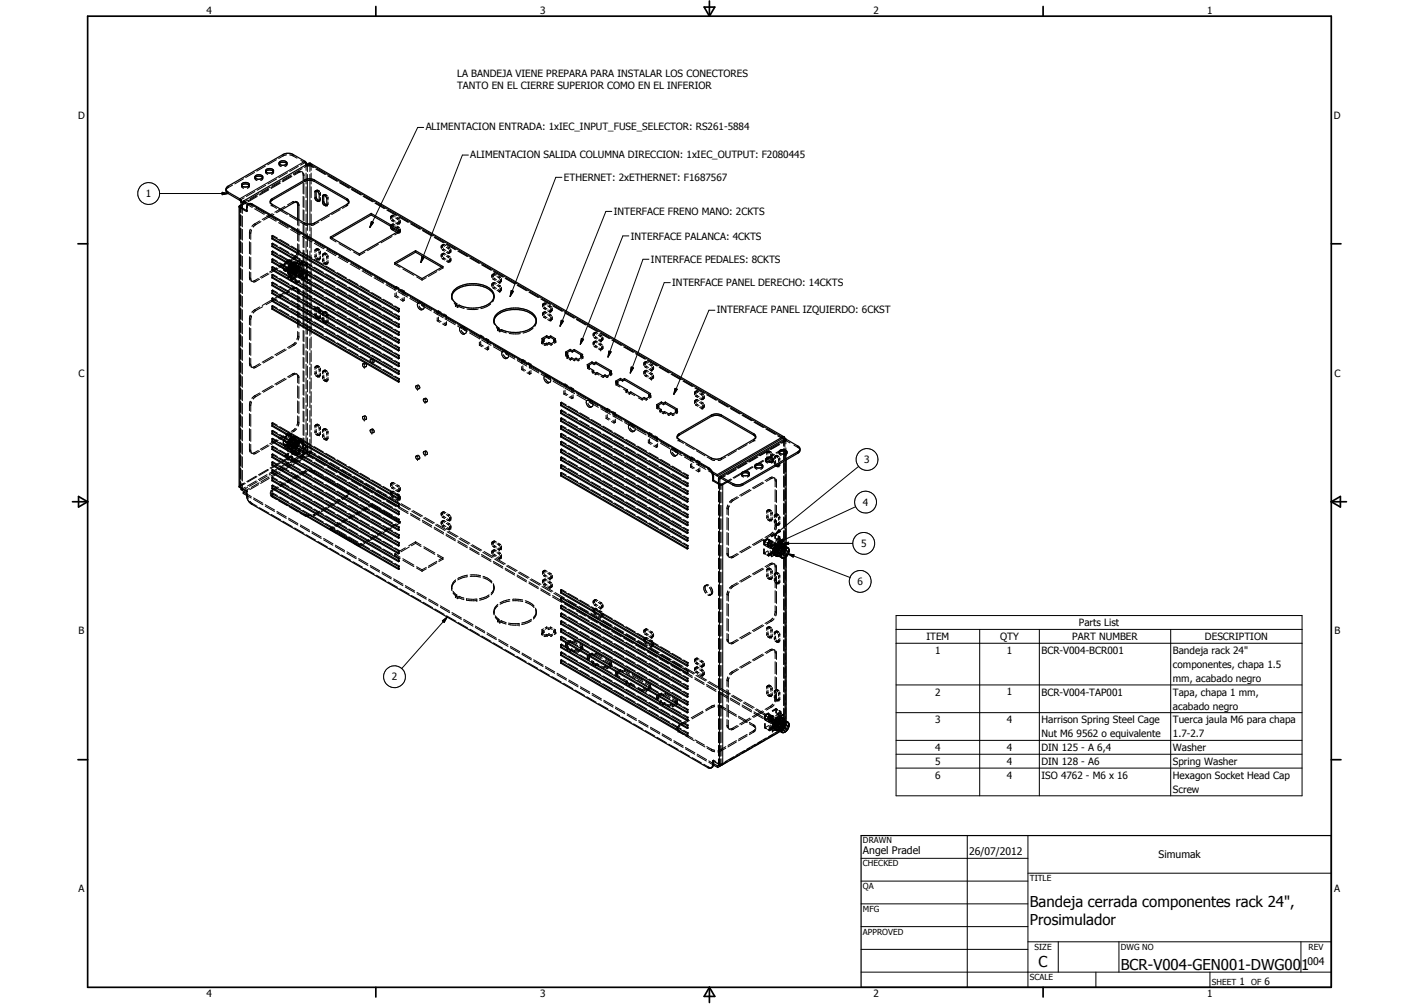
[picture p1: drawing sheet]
<svg xmlns="http://www.w3.org/2000/svg" width="594mm" height="420mm" viewBox="0 0 594 420" stroke-linecap="round" stroke-linejoin="round" font-family="sans-serif">
<defs><g id="words">
<g font-size="6.3">
<text x="431.1" y="379.4">Bandeja cerrada componentes rack 24&quot;,</text>
<text x="431.1" y="386.9">Prosimulador</text>
<text x="434.8" y="404.7">C</text>
<text x="469.2" y="406">BCR-V004-GEN001-DWG001</text>
</g>
<g font-size="4.4">
<text x="361.3" y="357.5">Angel Pradel</text>
<text x="405.7" y="357.7">26/07/2012</text>
<text x="485" y="359.2">Simumak</text>
<text x="547.4" y="403.9">004</text>
</g>
<g font-size="4.2">
<text x="86.4" y="5.8">4</text>
<text x="226.1" y="5.8">3</text>
<text x="365.7" y="5.8">2</text>
<text x="505.4" y="5.8">1</text>
<text x="191.3" y="32.4">LA BANDEJA VIENE PREPARA PARA INSTALAR LOS CONECTORES</text>
<text x="191.3" y="37.4">TANTO EN EL CIERRE SUPERIOR COMO EN EL INFERIOR</text>
<text x="32.8" y="49.6">D</text>
<text x="558.5" y="49.6">D</text>
<text x="178.2" y="54.6">ALIMENTACION ENTRADA: 1xIEC_INPUT_FUSE_SELECTOR: RS261-5884</text>
<text x="196.9" y="66.2">ALIMENTACION SALIDA COLUMNA DIRECCION: 1xIEC_OUTPUT: F2080445</text>
<text x="236" y="75.8">ETHERNET: 2xETHERNET: F1687567</text>
<text x="61.1" y="82.5">1</text>
<text x="257" y="90">INTERFACE FRENO MANO: 2CKTS</text>
<text x="264.1" y="100.2">INTERFACE PALANCA: 4CKTS</text>
<text x="272.5" y="110.1">INTERFACE PEDALES: 8CKTS</text>
<text x="281.5" y="119.8">INTERFACE PANEL DERECHO: 14CKTS</text>
<text x="300.1" y="131">INTERFACE PANEL IZQUIERDO: 6CKST</text>
<text x="32.9" y="157.6">C</text>
<text x="558.7" y="157.6">C</text>
<text x="361.9" y="193.9">3</text>
<text x="361.3" y="211.7">4</text>
<text x="360.5" y="228.9">5</text>
<text x="359" y="244.9">6</text>
<text x="451.7" y="262">Parts List</text>
<text x="32.9" y="265.5">B</text>
<text x="387.9" y="267.8">ITEM</text>
<text x="418.7" y="267.9">QTY</text>
<text x="448.9" y="267.8">PART NUMBER</text>
<text x="504.5" y="267.9">DESCRIPTION</text>
<text x="558.7" y="265.5">B</text>
<text x="391.5" y="273.6">1</text>
<text x="421.5" y="273.6">1</text>
<text x="436" y="273.6">BCR-V004-BCR001</text>
<text x="491.1" y="273.7">Bandeja rack 24&quot;</text>
<text x="491.1" y="279.5">componentes, chapa 1.5</text>
<text x="164" y="284.8">2</text>
<text x="491.1" y="285.3">mm, acabado negro</text>
<text x="391.5" y="291.1">2</text>
<text x="421.5" y="291">1</text>
<text x="436" y="291.1">BCR-V004-TAP001</text>
<text x="491.1" y="291.1">Tapa, chapa 1 mm,</text>
<text x="491.1" y="296.9">acabado negro</text>
<text x="391.5" y="302.7">3</text>
<text x="421.5" y="302.7">4</text>
<text x="436" y="302.7">Harrison Spring Steel Cage</text>
<text x="491.1" y="302.7">Tuerca jaula M6 para chapa</text>
<text x="436" y="308.5">Nut M6 9562 o equivalente</text>
<text x="491.1" y="308.5">1.7-2.7</text>
<text x="391.5" y="314.3">4</text>
<text x="421.5" y="314.3">4</text>
<text x="436" y="314.3">DIN 125 - A 6,4</text>
<text x="491.1" y="314.3">Washer</text>
<text x="391.5" y="320.1">5</text>
<text x="421.5" y="320.1">4</text>
<text x="436" y="320.1">DIN 128 - A6</text>
<text x="491.1" y="320.1">Spring Washer</text>
<text x="391.5" y="325.9">6</text>
<text x="421.5" y="325.9">4</text>
<text x="436" y="325.9">ISO 4762 - M6 x 16</text>
<text x="491.1" y="325.9">Hexagon Socket Head Cap</text>
<text x="491.1" y="331.8">Screw</text>
<text x="32.9" y="373.4">A</text>
<text x="558.6" y="373.4">A</text>
<text x="518.9" y="412.3">1</text>
<text x="529.4" y="412.3">6</text>
<text x="86.4" y="417.2">4</text>
<text x="226.1" y="417.2">3</text>
<text x="365.7" y="417.2">2</text>
<text x="505.4" y="417.2">1</text>
</g>
<g font-size="3.5">
<text x="361.3" y="353">DRAWN</text>
<text x="361.3" y="362.5">CHECKED</text>
<text x="431.1" y="368.7">TITLE</text>
<text x="361.3" y="372.1">QA</text>
<text x="361.3" y="381.6">MFG</text>
<text x="361.3" y="391.1">APPROVED</text>
<text x="433.1" y="397.5">SIZE</text>
<text x="469.2" y="397.5">DWG NO</text>
<text x="547.9" y="397.4">REV</text>
<text x="431.1" y="410.2">SCALE</text>
<text x="507.3" y="412.3">SHEET</text>
<text x="523.8" y="412.3">OF</text>
</g>
</g></defs>
<g fill="none" stroke="#000" stroke-width=".42">
<path d="M177.4 53.3h-2.5l-20.1 41.9M94.8 79.2l-.1 .6M95.5 77.9v.2M95.5 78.4v.1M95.5 78.5l-.4 .4M97.4 77.5l-1.9 1M101.1 77.3v.2M101.2 77.6a.83 .83 0 0 0 .8 1.1M102 74.8l-3.7 2.2M104.3 77.6l.1 .5-.9 .6M104.4 77.3v.2M104.4 77.7v.2"/>
<path d="M106.5 72.2l-3.6 2.1M106.7 74.7l.1-.3 .1 .7 .7 .4M106.7 74.1v.2M109.9 74.4l.1 .1M110 74.5l-.1 .6-.7 .4M110 74.1v.2M111.1 69.5l-3.6 2.1M111.2 71.5v.2M111.2 71.9l.2 .6 .7 .4M111.3 77.5l-3.7 2.1M111.3 71.8l-.1 .2M112.4 79.1l-3.8 2.2"/>
<path d="M112.6 79.4l-3.9 2.3M112.9 78.4l-3.6 2.1M114.4 71.8l.1 .3M114.5 72.1l-.8 .8M114.5 71.5v.2M114.5 71.9v.2M115.7 66.8l-3.7 2.2M115.8 74.9l-3.6 2.1M116.8 68.9l.9 .8M116.8 68.2v.3M116.8 68.6v.2M116.9 68.5l-.1 .4"/>
<path d="M117.1 76.4l-3.8 2.2M117.4 75.8l-3.6 2.1M117.4 76.6l-3.9 2.3M118.5 64.6v.3M118.5 65.1v.2M118.5 65.3l-1.8 1M119.8 64.8h.1M119.8 64.8l-1.3 .5M120.1 68.5l-.1 .8-.7 .4M120.1 68.2v.3M120.3 72.3l-3.6 2.1M121.3 64.8l1.4 .5"/>
<path d="M121.9 73.6l-3.8 2.2M122 73.2l-3.7 2.1M122.2 73.8l-3.8 2.3M122.7 64.6v.3M122.7 65.1v.2M122.7 65.3l1.7 .9M124.8 72l.1 .1M124.8 72l-1.9 1.1M124.9 69.6l-3.6 2.2M125 72.1l.1 .1M125.1 72.2l-1.9 1.1M125.8 71.7l-1 .3"/>
<path d="M126 67.1l1.6 1M126.1 71.9l-1 .3M126.3 71.8l.1 .1M126.5 70.6l-3.7 2.1M126.5 71.9l.2 .1M126.7 72.2l.2 3.2M126.9 73.2l.1 .1M126.9 76.6v4.4M127 72.4l.2 3.2M127.2 73.3v.1M127.2 76.8v4.4M127.5 75.4v.5"/>
<path d="M127.6 67.7v-.2l-27.2 15.7v.6l1.8-1M127.6 68.1l-1.8 1M127.6 67.9v.2M127.6 68.1l.3 .2M128.1 68.6v.1M128.1 68.7v2.6M128.1 72.4v4.6M128.1 78.1v4.6M128.5 69.2l.2 .1M128.6 68.7v.3M128.6 69.1l.1 .2M128.7 69.3v2.5"/>
<path d="M128.7 73v23.4M128.8 68.7l-.5 .4M129 69.2l-.3 .1M129.2 69l2 1.1M129.2 68.6v-.2l198.3 114.5M129.2 68.8v.2M129.2 69l-1.8 1.1M129.4 69.2l.3 .1M129.4 69h-.2M129.6 68.7l.5 .4M129.6 69l2 1.1M129.7 69v.3"/>
<path d="M129.7 69.3v2.5M129.7 73v23.6M129.9 69.2l-.2 .1M130 68.3l.1 .2M130.2 68.7h.1M130.3 68.7v2.6M130.3 72.4v4.6M130.3 78.1v4.6M131.7 75.4v.5M132.2 70.7l3.9 2.3M132.2 79.8l-.1 .1M132.5 79.6l-.1 .2"/>
<path d="M132.6 70.7l3.9 2.3M132.6 79.5l-.2 .2M132.8 79.8l-.2 .1M132.8 79.5l.3 .1M133.1 79.6l.1 .1M133.1 79.6l-.2 .1M133.3 79.8h.2M133.5 79.8l.3 .3M133.5 79.8l-.2 .1M137.2 73.6l3.9 2.3M137.5 73.5l4 2.3M142.1 76.5l3.9 2.2"/>
<path d="M142.5 76.4l3.9 2.3M147.1 79.3l3.9 2.3M147.4 79.3l4 2.3M196.1 64.9h-2.5l-17.4 45M235.2 74.2h-2.5l-19.1 49.9M66.8 81h28.7M93 80.5l2.5 .5-2.5 .5zM95.5 80.4v.6M100.4 86v.3M100.4 86.6v117.4M100.6 86.4v2.3M100.6 89.8v4.5"/>
<path d="M100.6 95.4v4.5M100.7 86.2v2.7M100.7 90v4.5M100.7 95.6v4.5M100.9 86.7v2.3M100.9 90.1v4.5M100.9 95.7v4.5M101.5 87.1v2.2M101.5 90.4v4.5M101.5 96v4.5M102 84.1l-.4 .2M102.8 84.6l-1.9 1.1"/>
<path d="M102.9 85l-2 1.1M103.2 88.1h.1M103.3 86.8l-.1 .1M103.3 88.4l-.1 .1M103.5 88.2l.1 .1M103.6 87.8v.5M103.6 86.7h-.1M103.6 88.3h-.1M103.6 85.6l2 1.2M103.6 86.1v1.1M103.8 83.7l-2.3 1.3-.6-.3 .4-.2M103.9 85.6l.2-.3 2 1.2"/>
<path d="M103.9 85.6h-.1M104.4 97.4l.2 .1M104.4 97.4v2.5M104.8 96l-.4 1.4M104.8 95.9v.1M104.8 97.6l.2 .1M105 97.7v2.5M105.3 96.3h.1M105.3 96.3l-.3 1.4M105.5 94.7h.1M105.7 85.4l-.4 .2M106.6 93.7l-1.1 1"/>
<path d="M106.6 93.7l.2 .1M106.6 87.4l4 2.3M106.7 80.1l-3.6 2.1M106.9 93.9l.2 .1M107.1 94l-1.1 1M107.1 87l4 2.4M107.6 81.9l-3.8 2.2M107.7 82.2l-3.9 2.3M108.3 81.1l-3.6 2M108.7 92.5l-2.1 1.2M109.3 92.8l-2.2 1.2M111.6 90.3l4 2.3"/>
<path d="M112 89.9l4.1 2.3M113.2 84.8v.5M113.2 84.3v.2M113.2 84.6v.3M113.5 85.8l.5 .3M114 98.6l-.2 .1M114 89.4l-4.2 2.5M114 83.1v.6M114 85.6v.2M114 86v.1M114 86.1l1.8 1.1M114.2 98.5v.1"/>
<path d="M114.2 98.8v.1M114.2 98.5l1.9 1.1M114.2 98.5l-.1 .1M114.7 89.7l-4.3 2.4M116.6 93.2l4 2.3M116.7 87.7l3.6 2.1M117 92.8l4 2.3M117.9 87.8l-2.2 1.2M119.3 86.4l-4.2 2.4M121.2 90.3l3.5 2.1M121.6 96.1l4 2.2M122 95.7l4 2.3"/>
<path d="M122.5 84.5l.2 .1M122.5 84.5l-2.1 1.2M122.8 84.7l.2 .1M123.1 84.3l-.6 .2M123.7 84.2l.5 .3M124.1 84.4l.1 .2M124.3 84.6l.2 .1M124.6 85.7l.5 .3M124.6 91.7v2.5M124.6 95.5v5.2M125.1 91.9v2.6M125.1 95.8v5.2"/>
<path d="M125.6 92.9l1.9 1M126.6 98.9l4 2.4M126.9 82.2v4.5M126.9 87.8v4.4M126.9 93.4v4.5M126.9 99v4.5M127 98.6l4 2.2M127.2 82.4v4.5M127.2 88v4.5M127.2 93.6v4.5M127.2 99.2v4.5M127.5 93.9l1.3 .5"/>
<path d="M127.5 93.3v.2M127.5 93.7v.2M128.1 83.9v4.5M128.1 89.6v4.5M128.1 95.3v4.6M128.7 97.8v5.4M128.8 94.4h.1M129.7 98v5.7M130.3 83.9v4.5M130.3 89.6v4.5M130.3 95.3v4.6M130.3 94.4h.1"/>
<path d="M131.7 93.9l-1.4 .5M131.7 93.3v.2M131.7 93.7v.2M132.4 80l-.5 .3M132.4 82.5l-.5 .3M133.1 80l-.2 .1M133.1 83.7l-.5 .3M133.5 83.9l-.6 .3M133.5 92.9l-1.8 1M133.6 84h.3M133.6 84.2h-.2M133.8 81.2l-.2 .1"/>
<path d="M133.8 83.7l-.2 .1M133.9 83.9l-.1 .2M134.1 80.6v1.3M134.1 82.7v1.1M134.1 81l-.1 .2M134.1 83.5l-.1 .1M135.4 81.6l-.2 .1M135.5 84.3l-.5 .3M135.5 81.9l-.5 .3M135.7 81.4h.1M135.7 81.4l-.1 .3M135.8 81.4l-.2 .1"/>
<path d="M135.9 81.7l-.1 .1M136 81.4h.3M136.3 81.4l.1 .1M136.3 81.9l-.2 .1M136.3 81.4l-.2 .2M136.3 85.5l-.5 .4M136.5 81.6l.1 .1M136.6 81.7l.4 .3M136.6 81.7l-.2 .1M136.6 85.7l-.5 .3M136.8 85.8h.3M136.8 86l-.2 .1"/>
<path d="M137 85.5l-.2 .1M137 83.1l-.2 .1M137.2 85.8l-.3 .1M137.2 82.4l.1 1.3M137.3 84.5v1.1M137.3 85.3l-.1 .1M137.3 82.9l-.1 .1M138 90.3l-3.6 2.1M138.3 99.2v.2M138.3 99.6v.2M138.3 99.8l2.4 1.5M138.5 99.7l-.2 .1"/>
<path d="M138.8 99.5l-.2 .1M142.4 87.7l-3.6 2.1M145.2 83.1v.6M145.2 85.6v.2M145.2 86v.1M145.2 86.1l-1.9 1.1M145.7 85.8l-.5 .3M146 84.6v.3M146 84.3v.2M146 84.8v.5M152 82.2l4 2.3M152.4 82.1l4 2.3"/>
<path d="M155.5 92.7l.9 .4-1.6 2.1zM157 85l3.9 2.3M157.3 85l4 2.3M161.9 87.9l4 2.3M162.3 87.9l4 2.3M163.5 91.2l.1 .5M163.5 90.8v.2M163.5 91.1v.1M163.5 94.6v.1M163.6 94.2l-.1 .3 .2-.1M163.6 90.5v.1M163.6 90.6l-.1 .2"/>
<path d="M163.6 91.7h.1M163.7 94.1h.5M163.7 90.4h.5M163.7 90.7l-.2 .1M163.7 91.1l-.2 .1M163.8 94.7l-.3 .2M163.9 92.2l.3 .3M164 90.8l.1 .6M164 94.5v.2M164 90.6h-.1M164 94.6v.1M164 94.2l-.1 .1"/>
<path d="M164 90.9l-.1 .2M164.1 94.9v.1M164.1 99l-4.6 2.6M164.2 94.1l.7 .4M164.2 90.4l.7 .4M164.2 92.5l.7 .4M164.2 90.1l-.2 .6M164.2 93.8l-.2 .6M164.4 91.9l.4 .3M164.4 94l-.2 .1M164.4 90.3l-.2 .1M164.4 92.4l-.2 .1"/>
<path d="M164.4 90l.4 .1M164.4 93.7l.4 .1M164.8 90.1l.6 .5M164.8 92.2l.6 .4M164.8 93.8l.6 .4M164.8 93.8l-.2 .1M164.8 90.1l-.2 .1M164.8 92.2h-.2M164.8 95.8l-.6 .3M165.6 94.9l.7 .4M165.6 91.2l.7 .5M165.6 93.3l.7 .4"/>
<path d="M166.1 97.2l.6 .3M166.2 90.9l.7 .5M166.2 93l.7 .4M166.2 94.6l.7 .4M166.3 91.7l.4 .3M166.3 95.3l.4 .4M166.3 93.7l.4 .1M166.5 97.3l-.2 .1M166.5 95.2l-.2 .1M166.5 93.6l-.2 .1M166.5 91.6l-.2 .1M166.6 96.9h.1"/>
<path d="M166.8 97l.1 .1M166.9 90.8l4 2.2M166.9 93.4l.1 .1M166.9 91.4l.3 .3M166.9 97.1l.1 .1M166.9 95l.3 .4M166.9 97.1l-.2 .1M166.9 95l-.2 .1M166.9 93.4l-.2 .1M166.9 91.4h-.2M166.9 96.1l.1 .5M166.9 92.4l.1 .5"/>
<path d="M167 93.5h.2M167 97.2h.2M167 97.2v.1M167 93.5v.1M167 97.3l-.2 .1M167 93.6l-.2 .2M167 96.6v.3M167 96.9v.3M167 92.9v.1M167 93.1v.2M167 96.8v.1M167 93.3v.2"/>
<path d="M167.2 96.4l-.2 .2M167.2 93.2l-.2 .1M167.2 92.8l-.2 .1M167.3 90.7l3.9 2.3M167.4 96.9l.1 .1M167.4 97.1l-.2 .1M167.4 93.5l-.2 .1M167.5 92.1v.6M167.5 95.8v1.2M167.5 92.8v.5M167.5 97l-2.2 1.3M167.5 96.8v.2"/>
<path d="M167.5 96.6l-.1 .2M167.5 96.3l-.1 .1M167.5 93l-.1 .1M167.5 92.6l-.1 .1M171.9 93.6l3.9 2.3M172.2 93.6l4 2.3M176.8 96.5l4 2.3M177.2 96.4l3.9 2.3M181.8 99.4l3.9 2.2M182.2 99.3l3.9 2.3M256.1 88.5h-2.4l-19.2 48M263.3 98.7h-2.5l-17.9 45.4"/>
<path d="M100.6 101v4.4M100.6 106.6v4.4M100.6 112.1v4.5M100.6 117.7v4.5M100.7 101.2v4.4M100.7 106.7v4.5M100.7 112.3v4.5M100.7 117.9v4.4M100.9 101.3v4.5M100.9 106.9v4.5M100.9 112.5v4.5M100.9 118.1v4.5"/>
<path d="M101.5 101.6v4.5M101.5 107.2v4.5M101.5 112.8v4.5M101.5 118.4v4.5M104.4 116.2l.3 1M104.4 116.2l.2 .1M104.4 101.1v5.1M104.4 107.4v5M104.4 113.7v2.5M104.8 116.4l.2 .1M105 116.5l.2 1M105 101.5v5"/>
<path d="M105 107.7v5.1M105 114v2.5M105.1 117.6l.2 .1M105.4 117.8l.2 .1M106.6 117.4l.2 .1M106.9 117.6l.2 .1M107.1 117.7l-1 .3M108.2 116.5l-2.6 1.2M108.7 116.8l-1.6 .9M112 114.3l-3.1 1.8M112.6 114.6l-3.1 1.8M114 101.9l-.2 .1"/>
<path d="M114 118.2l-.2 .1M114 108.5h-.2M114 111.7l-.2 .1M114 105.2h-.2M114 115h-.2M114.2 118.1l-.1 .1M114.2 101.8l1.9 1.1M114.2 101.8l-.1 .1M114.2 101.8v.1M114.2 102v.2M114.2 105v.2M114.2 105.3v.2"/>
<path d="M114.2 108.3v.2M114.2 108.6v.1M114.2 111.5v.2M114.2 111.8v.2M114.2 114.8v.2M114.2 115.1v.1M114.2 118.1v.1M114.2 118.4v.1M114.2 118.1l1.9 1.1M114.2 108.3l1.9 1.1M114.2 108.3l-.1 .1M114.2 111.5l1.9 1.2"/>
<path d="M114.2 111.5l-.1 .1M114.2 105l1.9 1.2M114.2 105l-.1 .1M114.2 114.8l1.9 1.2M114.2 114.8l-.1 .1M114.4 112.9l-1.5 .9M114.9 113.2l-1.5 .9M115.8 112.1l-.7 .4M116.4 112.4l-.8 .4M117.1 103.4l3.8 2.3M117.1 119.8l3.8 2.2M117.1 100.2l3.8 2.2"/>
<path d="M117.1 110l3.8 2.2M117.1 113.2l3.8 2.2M117.1 106.7l3.8 2.2M117.1 116.5l3.8 2.2M117.3 111.3l-.8 .4M117.8 111.6l-.7 .4M118.7 110.5l-.8 .4M118.7 112v.4M118.7 112.3l.2 .7M118.8 111l-.2 1.1 .3 1M118.9 113l.3 .3M118.9 110.9v.1"/>
<path d="M119 113.2l.2 .1M119.2 110.8l-.7 .4M119.2 113.3l.6 .4M119.2 111.6l.3 .2M119.2 111.6l.2 .3M119.4 111.2l-.2 .4M119.5 109.9l-.6 1M119.5 112.1l.2 .3M119.7 110.3l-.2 .4M119.7 110.3l.4 .2M119.7 112.4l.4 .2M119.9 109.3l-.4 .6"/>
<path d="M119.9 112l.4 .2M120 109.4l-.5 .5M120.1 109.6l-.7 .5M120.1 109.4l-.6 .5M120.1 110.1l-.4 .2M120.1 112.1l-.4 .3M120.3 112.2l.1 .2M120.3 113.7h.1M120.3 113.8h.1M120.3 113.8l.5 1 .9 .1M120.4 114l.7 .4M120.4 110.7l.4 .2"/>
<path d="M120.4 112.8l.4 .1M120.5 111.8l-.2 .4M120.6 111.8l.2 .6M120.6 116.2l.1 .1M120.6 111.8h.1M120.6 113.5l-.3 .2M120.6 113.8h.1M120.6 113.4v.1M120.6 109.1l-.6 .3M120.6 110l-.7 .4M120.6 113.5a1.05 1.05 0 0 0 .7 1 1.05 1.05 0 0 0 1.2-.3M120.6 111.8l.1 .1"/>
<path d="M120.6 112.7l.2 .2M120.6 111.8l-.3 1.9M120.7 111.9l.1 .5M120.7 113.7l.1 .6M120.7 111.8h-.1M120.7 109.7l.2 .3M120.7 109.7l.4 .2M120.7 113.8l.2 1M120.7 111.8l-.3 .1M120.7 113.6l-.4 .2M120.7 109.7l-.3 .2M120.7 111.8l.4 .2"/>
<path d="M120.8 115.8l.3 .1-.3 .1M120.8 116l-.1 .3M120.8 110.9l-.1 .5M120.8 115.8l-.2 .4M120.8 112.4v.1M120.8 112.9l-.1 .7M120.8 112.9h.1M120.8 116h.1M120.8 114.4l.3 .5M120.9 114.8l.1 .1M120.9 111.3l-.2 .5M120.9 112.2a1.18 1.18 0 0 1-1 .8 1.18 1.18 0 0 1-1.2-.6"/>
<path d="M120.9 112.4h-.1M120.9 114.8l.4 .3M120.9 109l.6 .3 .3 .7M120.9 109l-.4 .1M121 113.7l-.3 .1M121.1 110.2l.1 .2M121.1 113.2l-.3 .1M121.1 108.9l-.9 .3M121.2 113.4l.1 .3M121.2 113.4l-.5 .2M121.2 112.8l-.4 .1M121.2 110.8l-.4 .1"/>
<path d="M121.2 113.3v.1M121.2 108.8l.5 .2M121.2 110.4l-.1 .5M121.2 110.4l.4 .3M121.3 111.8l-.5 1.1M121.3 113.6l.2 1.5M121.3 113.5l.3-.2v.3M121.3 115.1h.2M121.3 113.1v.2M121.3 108.9l-.5 .4M121.3 113.7l.6 .2M121.3 115.1l.2 .1"/>
<path d="M121.3 113.3h.3M121.3 113.3h.1M121.3 115.1l1 .1M121.3 113.1l-.2 .1M121.3 113.1l.1 .4M121.3 113.3l.1 .2M121.4 113.5l.3 .2M121.4 112.9h.3M121.4 113.3l.3 .3M121.4 113.5l.2 .1M121.4 112.3l-.1 .8M121.4 112.2a2.04 2.04 0 0 1-2.2 1.1"/>
<path d="M121.4 112.2l.4 .2M121.4 110.1l.6 .4M121.5 115.1l.2 .1M121.5 112.7l-.2 .9M121.5 115.1l.2 .2M121.6 113.6h.1M121.6 111.1l-.7 1.1M121.6 112.9v.3M121.6 112.8l-.1 .3M121.6 113.3v.2M121.6 113.6l.1 .2M121.6 111.5l-.5 1.7"/>
<path d="M121.6 113.3l.1 .2M121.6 113.2l-.3 .1M121.6 110.5l-.1 .1M121.6 112.6h-.1M121.6 113.5l.1 .3M121.6 113l-.3 .1M121.6 112.9v.2M121.7 113.1l.1 .7M121.7 113.7l.3 .2M121.7 113.8l.4 .3M121.7 112.5l-.1 .4M121.7 113.7l.1 .1"/>
<path d="M121.7 113.6l1.4 .8M121.7 112.8v.3M121.7 115.3l1.2 .2M121.7 115.3l.2 .1M121.7 109l.6 .3M121.7 116.4l.1 .6M121.7 109l.5 1M121.7 116.6l.2 .4M121.7 113h-.1M121.7 112.8v.1M121.7 109l-.7-.2-1.1 .5M121.8 110h.1"/>
<path d="M121.8 112.6l-.1 .2M121.8 113.8h.2M121.8 111.6l-.4 .6M121.8 113.8l.1 .1M121.8 112.4l-.2 .2M121.8 117.4l.7 .5M121.8 112.1v.1M121.8 112.5l-.1 .1M121.8 117v.1M121.8 117.3v.1M121.8 117l1.6-.9-1.5 .9M121.8 112.5v.2"/>
<path d="M121.8 112.1l.7 .3M121.9 109.2l-.6 .4M121.9 117.4h.1M121.9 111.5l-.4 .6M121.9 112.6l-.2 .4M121.9 106.2l3.9 2.3M121.9 103l3.9 2.2M121.9 112.8l3.9 2.2M121.9 116l3.9 2.2M121.9 109.5l3.9 2.2M121.9 119.3l3.9 2.2M121.9 112l-.3 .9"/>
<path d="M121.9 112.2v.1M121.9 112.4v.2M121.9 117v.1M121.9 117.3v.1M121.9 117.4l.6 .3M121.9 112.2l.6 .4M121.9 112.3l-.1 .3M121.9 112l-.2 .5M121.9 112.2l-.1 .2M122 113.9h.1M122 117.3h.1M122 111.3l-.2 .2"/>
<path d="M122 110.9l.3 .1M122 117.3l.5 .3M122 112.4l.5 .3M122 112.4v.2M122 112.9v.3M122 114v.9M122 115.7v.8M122 113.9l.2 .1M122 111.9v.2M122 112l-.1 .3M122.1 111.7l-.2 .3M122.1 113.8l-.2 .1"/>
<path d="M122.2 115.4l-1.6 .8M122.2 110.9l-1.6 .9M122.2 110.8v.1M122.2 113.7l.1 .2M122.2 111.4v.1M122.2 115.4l-1.5 .9M122.2 111l-1.5 .9M122.2 110.5l-.8 .9M122.2 111.5l-.1 .2M122.2 110.9l.1 .1M122.3 113.6v.5M122.3 111.4l-.3 .4"/>
<path d="M122.3 111.5l-.2 .2M122.3 113.7l-.3 .1M122.3 111.1l-.5 .5M122.3 110.5l-.5 .5M122.3 113.7l-.2 .1M122.3 113.5l-.1 .1M122.3 114.1l.2 .1M122.3 114.9l-1.5 .9M122.3 114l.2 .1M122.4 112.8l-.1 .5M122.4 114.1l.2 .1M122.4 113.6l-.1 .1"/>
<path d="M122.4 113.5l-.7 .1M122.4 115.1l-1.6 .9M122.5 108.2l.2 .2M122.5 108.2l-.6 .4M122.5 114.2l.2 .1M122.5 114.1l.1 .1M122.5 114.1h-.4M122.5 112.3l-.3 1.4M122.5 113.6l-.2 .1M122.6 116.2l.2 .2M122.6 112.4v1.3M122.6 115v1.2"/>
<path d="M122.6 112.4l.2 .1M122.6 113.5l.2 .9M122.6 108.2h-.1M122.6 113.4l-.2 .1M122.6 113.2v.3M122.7 111.1l-.4 .4M122.7 111.2l-.2 .1M122.7 113.4l-.4 .3M122.7 113.5l-.2 .1M122.7 113.2l-.2 .1M122.8 114l-.3 .2M122.8 114l-.3 .1"/>
<path d="M122.8 114.4l.1 .1M122.8 112.1l-.1 .1M122.8 113.3l-.1 .1M122.8 108.5l.2 .1M122.8 108l-.1 .1M122.9 116.5l.2 .1M122.9 112.6l.2 .1M122.9 111h.1M122.9 111l-.2 .1M122.9 110.8l.2 .1M122.9 110.8l-.6 .3M123 110.9a1.99 1.99 0 0 0-1.7 1.7l.2-.6"/>
<path d="M123 111l.6-.1 .4 .4M123 112.9l-.1 .1M123 112.9l-.4 .5M123 110.9h.1M123 109.7l.6 .4M123 108.6l-.5 .3M123 111l-.2 .1M123.1 110.6l-.8 .8M123.1 112.7v1.3M123.1 115.3v1.3M123.1 110.7l-.9 .2v.5M123.1 112.3l-.5 .9"/>
<path d="M123.1 118l.6 .3M123.1 113l.6 .3M123.1 110.7l.4 .3M123.1 111h.3M123.1 112.7l-.1 .2M123.1 110.9l.2 .1M123.1 111l.1 .1M123.1 108.5l-.1 .1M123.1 112.9h.1M123.1 111l.2 .1M123.1 111l1.5 .8M123.2 118.2l.7 .4"/>
<path d="M123.2 112.9l.6 .4M123.2 112.8l.7 .4M123.2 112l-1.5 .9M123.2 111l-.5 .2M123.2 111l-1.3 1.2M123.2 111.1l.2 .2M123.3 112.1l-1.6 .9M123.3 112.4l-.3 .5M123.3 111l.1 .2M123.3 111.1l.1 .3M123.3 112.4l-.2 .3M123.3 111h.2"/>
<path d="M123.4 111.5l-.9 1M123.4 111.6l-1.6 .9M123.4 111.1l-1.6 1M123.4 111l.2 .1M123.4 111l.2 .4M123.4 111.2v.7M123.4 111.3v.1M123.4 108.3l-.1 .1M123.4 111.4v.2M123.4 109.9l-1.2 .6M123.4 111.3l-1.5 .9M123.4 111.7l-1.5 .9"/>
<path d="M123.4 109.9l1 .1M123.4 109.9l-1.1 .6M123.4 111.6l-.1 .8M123.5 111h.1M123.5 113.7l.2 .9M123.5 111l.1 .5-1.6 .9M123.5 112v.1M123.5 113.6l-1 1M123.5 112.2l-.8 1.3M123.5 112l-.3 .9M123.6 111.4l-.1 .6M123.6 116.5l-1.6 .8"/>
<path d="M123.6 113.2l-.2 .2M123.6 111.7l-.3 .7M123.6 110.1a2.63 2.63 0 0 0-2.8 2M123.6 110.1l.1 .1M123.6 111.4l-.2 .1M123.6 111.1l.2 .3M123.6 111.1l.2 .2M123.6 113.2l-.1 .5M123.7 112.5h.1M123.7 111.8l-1.1 .6M123.7 115.6l-1.1 .6M123.7 110.2l.8-.1 .6 .4"/>
<path d="M123.7 112.5l-.7 1-1 .4M123.7 114.2l-.9 .7M123.7 114.6l.6 .3M123.7 113.3v.3M123.7 113.9v.3M123.7 115v.8M123.7 116.6v.9M123.7 118.3h.1M123.7 113.3h.1M123.7 110.2l-.6 .4M123.7 113.3l-.2 .3M123.7 110.2l.4 .9"/>
<path d="M123.8 113.9l.1 .4M123.8 115.1l.1 .9M123.8 116.7l.1 .9M123.8 106.9l-.4 .6M123.8 111.3h.2M123.8 111.3l-.2 .1M123.8 113.8l-.6 .5-.6-.1M123.8 115h.1M123.8 111.4l.1 .9M123.8 114.1l-.6 .6M123.8 109.7l.2 .1M123.9 113.2v.4"/>
<path d="M123.9 112.3l-.5 1M123.9 112.4l-1.1 1.6M123.9 109.8l.3 .1M123.9 109.8l-.5 .1M123.9 109.8l.4 .5M123.9 109.8a2.06 2.06 0 0 0-2.7 1.1M124 111.3l.5 .5M124 111.3v1.1l-.4 .8M124.1 118.5l-.2 .1M124.1 111.4l.4 .3M124.1 109.9l.2 .1M124.2 109.9l.2 .1"/>
<path d="M124.2 112.1l-1.1 .6M124.2 116l-1.1 .6M124.2 113.2l-.2 .5M124.3 109.9l.2 .1M124.4 110l.4 .8M124.4 107.2l-.5 .6M124.4 110l.2 .2M124.4 111.3l-.7 2M124.5 111.7v.7l-.7 1.4M124.5 105.7l-.3 .6M124.5 111.5l.3 .5M124.5 112l-.2 1-.4 .2"/>
<path d="M124.5 111.6l.1 .1M124.5 115.2l1.4 .9M124.6 104.8v.1M124.6 112.8l-.9 1.4M124.6 104.6l.2 .1M124.6 102v2.7M124.7 110.2h.2M124.8 111.8v.2M124.8 112a1.78 1.78 0 0 1-2 2.4M124.9 111.2l-.4 1.9-.7 1M125 106l-.3 .6M125 104.8l.1 .1"/>
<path d="M125 112.4l.5 .4M125 112.4l-.7 .1-.7 .7M125 112.4l.1 .2M125.1 112.6v.8l-.4 .7M125.1 112.5l-.4 .3M125.1 102.3v2.7M125.1 105.1v.1M125.1 110.5h.1M125.3 109.1l.3 .7M125.3 109.1l-1.6 .9M125.3 117.4l-1.5 .9 .1 .3M125.3 109.1v.1"/>
<path d="M125.3 109.2l.1 .3M125.3 113.6l-1.6 .9M125.3 117.6l-1.5 .9-.6-.4M125.3 109.2l-1.5 .9M125.4 109.7l.1 .2M125.5 111.5a4.6 4.6 0 0 1-1.7 3.5M125.5 114.4l-.2 .7M125.5 113.2l-1.6 .8M125.5 113.2l-.2 .4M125.5 114.4h.1M125.5 115.6h.1M125.5 117.7l-.7 .4"/>
<path d="M125.5 113.2l-1.6 .9M125.6 115.6h.3M125.6 114.1l-.3 .7 .1 .7-.6-.3M125.6 115.6v.1M125.7 113.1l-.4 .1v.4M125.8 113.2h-.3M125.9 110.4l-1.1 .7M125.9 110.4l.2 .1M125.9 114.3l.2 .1M125.9 114.3l-1.1 .7M125.9 110.4v1.4M125.9 113v1.3"/>
<path d="M126 112.6l1.4 .9M126.1 113.5a1.29 1.29 0 0 0-.5 2.1M126.1 113.1l.6 .4M126.1 110.3v.1M126.3 110.7h.2M126.3 114.6h.2l-1.2 .7M126.3 113.6l.2 .3M126.3 113.5l-.3 .2M126.3 113.6l.1 .1M126.3 110.2h-.2M126.3 110.2l-1.6 .9M126.4 115.5l-.8 .2"/>
<path d="M126.4 110.3l-1.6 .9M126.4 115.2l-.5 .4M126.4 113.9l.1 .2M126.4 115.3l-.1 .1M126.5 110.7l-1.2 .7M126.5 109.3v.2M126.5 109.6l-.2 .6M126.5 110.7v1.4M126.5 113.3v1.4l.7 .4M126.5 114.3l-1.6 .9 1.7-.9M126.5 113.9l.1 .4M126.5 109.8l-1.5 1 1.6-.9"/>
<path d="M126.5 109.3l-1.6 .9M126.5 111.7l-.7 .4M126.5 109.3v.1M126.5 115.3v.1M126.5 115.4l-.9 .2M126.6 109.5v.1M126.6 109.8v.1M126.6 114.3v.1M126.6 114.6l.6 .5M126.6 109.5l-1.6 .9M126.6 109.5l.6 .4M126.6 109.9l-.5 .5"/>
<path d="M126.6 109.4l.1 .1M126.7 109.6l.5 .4M126.7 114.6l.5 .4M126.7 109.6v1.7M126.7 113v1.6M126.7 109.6l-1.6 .9M126.7 114.6l-1.6 .9M126.7 113.5l.2 .3M126.7 109l3.9 2.3M126.7 105.7l3.9 2.2M126.7 115.5l3.9 2.3M126.7 118.8l3.9 2.2"/>
<path d="M126.7 112.3l3.9 2.2M126.8 113.5h-.5M126.8 113.5l.2 .9M126.9 114.3l-.5 .9zM126.9 104.6v4.5M126.9 110.2v4.5M126.9 115.9v4.4M126.9 116.9l-.7 .4M126.9 115.2l-.2 .8M127.2 104.8v4.5M127.2 110.4v4.5M127.2 116.1v4.4"/>
<path d="M127.3 115.4l-.1 .8M127.6 116.5l-.5 .3M127.8 110.3l.6 .4M127.8 115.4l.6 .4M127.8 110.2l.6 .4M127.8 115.3l.6 .3-1.5 .9M127.8 114.1l-.5 .5M127.9 115.5l.7 .5M127.9 110.9l-.7 .4M127.9 116.5h.1M128 116.5l-.1 .1M128.1 101v4.6"/>
<path d="M128.1 106.7v4.6M128.1 112.4v4.6M128.1 118.2v4.5M128.2 116.4l-.2 .1M128.3 116.1l-.1 .2M128.3 116.1h.1M128.3 114.4l-.6 .4M128.4 114v1.8M128.4 115.8l-1.5 .9M128.4 110.6v1.7M128.4 116.1l-.4 .4M128.6 116l-.5 .2"/>
<path d="M128.6 111.3v.8M128.6 112.9v.8M128.6 114.1v.6M128.6 115.3v.7M128.7 104.6v4.3M128.7 109.7v2.5M128.7 113v2.2M128.7 116.1v2.6M128.7 119.5v2.5M128.7 115.4h.1M128.8 114.7v.2M128.8 115.2l-.1 .2"/>
<path d="M128.8 114.9v.4M128.9 114.8l-.1 .4M128.9 114.7l-.1 .2M129.7 105.1v4.4M129.7 110.4v2.4M129.7 113.6v2.5M129.7 116.9v2.4M130.3 101v4.6M130.3 106.7v4.6M130.3 112.4v4.6M130.3 118.2v4.5M131.5 111.8l3.9 2.2"/>
<path d="M131.5 108.5l3.9 2.2M131.5 118.3l3.9 2.2M131.5 115.1l3.9 2.2M131.6 101.8l4 2.3M131.9 106.5v1.2M131.9 104.5v1.2M131.9 107.7h.1M132 101.4l4 2.3M132 104.7l-.1 .1M132 107.2l-.1 .1M132.2 108.2l.4 .3M132.2 104.3l.4 .1"/>
<path d="M132.2 104.3l-.1 .1M132.4 107l.1 .4M132.4 104.5v.8M132.4 106.2v.8M132.4 104.5l-.2 .1M132.4 107l-.2 .1M132.5 104.2l-.1 .3M132.6 104.4l.1 .1M132.6 108.5l.3 .2M132.6 104.1l-.2 .1M132.8 107.9l.3 .3M132.8 104l.3 .1"/>
<path d="M132.8 104.3l-.2 .1M132.8 108.4l-.2 .1M132.8 104.6h.1M132.9 104.6l.4 .3M132.9 108.7l.3 .1M133.1 104.1l.1 .1M133.1 108.2h.1M133.1 104.5l-.2 .1M133.1 104.1l-.2 .1M133.1 108.2l-.2 .1M133.1 108.6l-.2 .1M133.2 108.8h.1"/>
<path d="M133.3 108.3l.2 .1M133.3 104.3h.2M133.5 104.3l.3 .3M133.5 108.4l.4 .1M133.5 104.3l-.2 .1M133.5 108.4l-.2 .1M133.5 105.4l.1 .4M133.5 108.6h.1M133.6 108.6l-.2 .2M133.6 108.3v.3M133.6 105.8v.9M133.6 107.5v.8"/>
<path d="M133.8 105.7l-.2 .1M133.8 108.2l-.2 .1M134.1 105.1v1.2M134.1 108.3h.1M134.1 107.2v1.1M134.1 105.5l-.1 .2M134.1 108l-.1 .1M135 108.3l.1 1.3M135.1 106.3l-.1 1.2M135.2 106.6l-.2 .1M135.2 109l-.2 .1M135.4 110l.4 .4"/>
<path d="M135.5 106.3v.9M135.5 108v.8M135.5 108.8l.1 .4M135.5 106.3l-.1 .2M135.5 108.8l-.1 .1M135.6 106.2l-.1 .1M135.6 106.2h-.4M135.6 106.2l.2 .1M135.6 109.2l.1 .1M135.6 106h.1M135.6 106v.2M135.8 110.4h.1"/>
<path d="M135.8 106.3h.1M135.8 105.9l-.2 .1M135.9 109.7l.4 .3M135.9 105.8h.1M135.9 110.2l-.1 .2M135.9 106.2l-.1 .1M136 105.8l.4 .2M136 110.5l.4 .1M136 106.4l.1 .1M136.1 106.5l.3 .3M136.3 110l.1 .1M136.3 110.4l-.2 .1"/>
<path d="M136.3 110l-.2 .2M136.3 106.3l-.2 .2M136.3 106h-.2M136.3 114.6l3.9 2.2M136.3 111.3l3.9 2.2M136.3 117.9l3.9 2.2M136.5 110.2h.1M136.5 106.1l.5 .4M136.6 104.7l4 2.3M136.6 110.2l.2 .1M136.6 110.2l-.2 .2M136.6 106.2l-.2 .1"/>
<path d="M136.7 107.2l.1 .5M136.8 110.3h.1M136.8 110.3l-.1 .2M136.8 110.5l-.2 .1M136.8 110.2v.1M136.8 107.7v.8M136.8 109.3v.9M136.9 104.3l4.1 2.3M137 110l-.2 .2M137 107.6l-.2 .1M137.2 110.3l-.3 .1M137.2 106.9l.1 1.3"/>
<path d="M137.3 109l-.1 1.2M137.3 109.9h-.1M137.3 107.4l-.1 .1M141.2 117.3l3.8 2.2M141.2 114.1l3.8 2.2M141.6 107.6l4 2.3M141.9 101.9l4.9 2.9M141.9 107.2l4 2.3M146 116.9l3.9 2.2M146.6 110.5l4 2.3M146.9 110l4 2.4M148 105.5l2.4 1.3"/>
<path d="M150.4 106.3v.2M150.4 106.7v.1M150.8 119.6l3.9 2.3M151.6 113.4l4 2.3M151.9 112.9l4 2.3M152.7 105.5l-2.3 1.3M156.6 116.2l4 2.3M156.8 115.8l4 2.3M158.4 102.2l-4.5 2.7M161.6 119.1l4 2.4M161.8 118.7l4 2.2M165.2 110v.2"/>
<path d="M165.2 110.4v.2M165.2 110.6l2.3 1.3M165.4 110.5l-.2 .1M165.8 110.3l-.2 .1M165.9 119.9v1.3M165.9 119.9l-.2 .1M165.9 119.9l1.1 .6M168.6 112.6l4.7 2.6M174.4 115.9l2.3 1.3M176.7 107.3l.9 .4-1.4 2.2zM176.7 116.6v.2M176.7 117v.2"/>
<path d="M178.5 116.2l-1.8 1M182.9 113.7l-3.5 2M184.7 103.1v.2M184.7 103.4v.1M184.7 106.8v.1M184.7 107.1v.1M184.7 107.2l.1 .5M184.7 103.5l.1 .5M184.8 106.5l-.1 .3M184.8 102.7v.1M184.8 106.4v.1M184.8 102.8l-.1 .3"/>
<path d="M184.9 102.6h.4M184.9 106.3h.4M184.9 106.7l-.2 .1M184.9 107.1l-.2 .1M184.9 103l-.2 .1M184.9 103.4l-.2 .1M184.9 111.8l.2 .1M185.1 108.1l.3 .3M185.1 104.4l.3 .3M185.2 103.2l.1 .5M185.2 106.8l.1 .6M185.2 102.8v.1"/>
<path d="M185.2 103v.2M185.2 106.5v.1M185.2 106.7v.1M185.2 102.8l-.1 .1M185.2 106.5l-.1 .1M185.2 106.8l-.1 .2M185.2 103.2l-.1 .1M185.3 112.1h.2M185.3 102.6l-.1 .2M185.3 106.3l-.1 .2M185.3 106.3h.1M185.3 102.6l.1 .1"/>
<path d="M185.3 102.4v.1M185.3 106.1v.1M185.3 102.5v.1M185.3 106.2v.1M185.4 106.3l.7 .5M185.4 108.4l.7 .4M185.4 102.7l.7 .4M185.4 104.7l.7 .5M185.5 111.5v.3M185.5 111.9v.2M185.5 112.1l-1.8 1.1M185.5 102.3l-.2 .1"/>
<path d="M185.5 106l-.2 .1M185.6 104.1l.4 .3M185.6 107.7l.4 .4M185.6 102.6l-.2 .1M185.6 106.3h-.2M185.6 108.3l-.2 .1M185.6 104.6l-.2 .1M185.6 102.3l.4 .1M185.6 106h.4M186 102.4l.7 .4M186 104.4l.7 .4M186 106l.7 .5"/>
<path d="M186 108.1l.7 .4M186 106l-.2 .2M186 108.1l-.2 .1M186 102.4l-.2 .1M186 104.4l-.2 .1M186.7 102.2l4 2.3M186.9 105.5l.6 .5M186.9 107.2l.6 .4M186.9 109.2l.6 .4M186.9 103.5l.6 .4M187.1 102.2l3.9 2.2M187.4 103.2l.7 .4"/>
<path d="M187.4 105.2l.7 .5M187.4 106.8l.7 .5M187.4 108.9l.7 .4M187.5 109.6l.3 .1M187.5 106h.4M187.5 107.6l.4 .3M187.5 103.9l.4 .3M187.7 107.5l-.2 .1M187.7 109.5l-.2 .1M187.7 105.8l-.2 .2M187.7 103.8l-.2 .1M187.8 109.7h.1"/>
<path d="M188.1 105.7h.3M188.1 103.6l.3 .3M188.1 107.3l.3 .3M188.1 109.3l.3 .1M188.1 107.3l-.2 .1M188.1 109.3l-.2 .1M188.1 105.7h-.2M188.1 103.6l-.2 .1M188.1 108.3l.1 .7M188.1 104.6l.1 .7M188.2 105.4l-.2 .6M188.2 109.1l-.2 .5"/>
<path d="M188.4 105.7h.1M188.4 108.7l-.2 .1M188.4 109.1l-.2 .1M188.4 105.5h-.2M188.4 105l-.2 .2M188.6 109.3l-.2 .2M188.6 105.7l-.2 .1M188.7 104.4l.1 .5M188.7 108l.1 .6M188.7 109.2v.1M188.8 105.1l-.1 .5M188.8 108.8l-.1 .4"/>
<path d="M188.8 108.5l-.2 .1M188.8 108.9l-.2 .1M188.8 105.2l-.2 .1M188.8 104.8l-.2 .1M191.7 105.1l4 2.3M192.1 105l3.9 2.3M196.6 107.9l4 2.3M197 107.9l4 2.3M201.6 110.8l4 2.3M202 110.7l3.9 2.4M205.9 115.4v.1M205.9 115.6v.1"/>
<path d="M205.9 119v.2M205.9 119.3v.1M205.9 119.4l.1 .4M205.9 115.7l.1 .5M206 118.7l-.1 .3M206 119.8v.1M206 115l-.1 .4M206 118.7h.1M206 115h.1M206.1 118.9l-.2 .1M206.1 119.3l-.2 .1M206.1 115.2l-.2 .2"/>
<path d="M206.1 115.7h-.2M206.1 114.9h.4M206.3 116.6l.3 .4M206.3 118.5h.1M206.3 118.4l-.2 .1M206.3 118.5h.2M206.5 114.9v.3M206.5 115.3v.5M206.5 118.5v.3M206.5 119v.6M206.5 118.5l.1 .1M206.5 118.7l-.2 .1"/>
<path d="M206.5 119.1l-.2 .1M206.5 114.9h.1M206.5 115l-.2 .1M206.5 115.4l-.2 .2M206.5 113.7l4 2.3M206.5 114.7h.1M206.5 115.8v.1M206.5 118.4h.1M206.5 114.7v.2M206.5 118.4v.1M206.6 117l.7 .4M206.6 118.6l.7 .4"/>
<path d="M206.6 114.9l.7 .5M206.7 118.2l-.2 .2M206.7 114.6l-.2 .1M206.8 116.3l.4 .4M206.8 118.5l-.2 .1M206.8 114.8l-.2 .1M206.8 116.9l-.2 .1M206.8 114.6h.4M206.8 118.2l.4 .1M206.9 113.6l4 2.3M207.2 114.6l.6 .4M207.2 116.7l.6 .4"/>
<path d="M207.2 118.3l.6 .4M207.2 118.3l-.2 .1M207.2 114.6l-.2 .1M207.2 116.7l-.2 .1M208.1 119.4l.6 .4M208.1 115.7l.6 .5M208.1 117.8l.6 .4M208.6 115.4l.6 .5M208.6 117.5l.6 .4M208.6 119.1l.6 .4M208.7 119.8l.4 .3M208.7 118.2l.4 .1"/>
<path d="M208.7 116.2l.4 .3M208.9 119.7l-.2 .1M208.9 118.1l-.2 .1M208.9 116.1l-.2 .1M209.2 117.9l.3 .1M209.2 115.9l.4 .3M209.2 119.5l.4 .3M209.2 119.5l-.1 .1M209.2 117.9l-.1 .1M209.2 115.9l-.1 .1M209.3 116.9l.2 .6M209.4 118.2h-.2"/>
<path d="M209.5 118h.1M209.5 117.6v.4M209.5 118l-.1 .1M209.6 117.7l-.1 .1M209.6 117.3l-.1 .1M209.8 117.9l-.2 .1M209.9 116.6l.1 .6M210 117.3l-.1 .5M210 117.1l-.2 .1M210 117.5l-.2 .1M211.5 116.5l4 2.3M211.9 116.5l4 2.3"/>
<path d="M216.5 119.4l3.9 2.3M216.8 119.3l4 2.4M271.7 108.5h-2.5l-14.7 40.9M280.6 118.3h-2.5l-14.2 37.8M100.6 123.3v4.5M100.6 128.9v4.4M100.6 134.4v4.5M100.6 140v4.5M100.7 123.5v4.4M100.7 129.1v4.4M100.7 134.6v4.5M100.9 123.7v4.5"/>
<path d="M100.9 129.3v4.5M100.9 134.9v4.5M101.5 124v4.5M101.5 129.6v4.5M101.5 135.2v4.5M104.4 133.3l.2 .2M104.4 133.3v2.6M104.4 137.1v5.1M104.8 132l-.4 1.3M104.8 133.6h.2M105 133.6v2.6M105 137.4v5.1"/>
<path d="M105.3 132.2l-.3 1.4M106 130.9v.1M106.6 129.7l.2 .1M106.6 129.7l-1.1 1M106.9 129.9l.2 .1M107.1 130l-1.1 .9M108.7 128.4l-2.1 1.3M110 128.4l-2.9 1.6M114 128l-.2 .1M114 121.5l-.2 .1M114 124.8h-.2M114 125.4l-4.2 2.4"/>
<path d="M114.2 121.4v.1M114.2 121.6v.2M114.2 124.6v.2M114.2 124.9v.1M114.2 127.9v.1M114.2 128.1v.2M114.2 127.9l1.9 1.1M114.2 127.9h-.1M114.2 121.4l1.9 1.1M114.2 121.4h-.1M114.2 124.6l1.9 1.1M114.2 124.6l-.1 .1"/>
<path d="M114.2 125.9l-2.8 1.6M115.6 125.1l-.7 .4M117.1 124.2l-.7 .4M117.1 129.5l3.8 2.3M117.1 123l3.8 2.3M117.1 126.3l3.8 2.2M118.5 123.4l-.7 .4M119.3 122.3l-4.2 2.5M119.9 122.6l-.7 .4M121.3 121.8l-.7 .4M121.9 122.6l3.9 2.2M121.9 132.3l3.9 2.3"/>
<path d="M121.9 125.8l3.9 2.3M121.9 129.1l3.9 2.2M122.5 120.5l.2 .1M122.5 120.5l-2.1 1.2M122.7 121l-.7 .4M122.8 120.7l.2 .1M123.3 120.2l-.8 .3M124 120.4l.2 .1M124.2 120.5l-.7 .1M124.2 120.5l.4 .7M124.3 120.6h.2M124.6 121.7l.5 .3"/>
<path d="M124.6 122.1v.8M124.6 123.7v.8M124.6 125.3v.9M124.6 127v.8M124.6 128.6v.8M124.6 130.2v.9M124.6 131.9v.8M124.6 133.5v.8M124.6 135.1v1.8M124.6 138.7v1.9M124.8 120.9l.3 .6M125.1 122.4v.8"/>
<path d="M125.1 124v.8M125.1 125.6v.8M125.1 127.3v.8M125.1 128.9v.8M125.1 130.6v.8M125.1 132.2v.8M125.1 133.8v.8M125.1 135.4v1.8M125.1 139.1l-.3 3.1M126.7 125.3l3.9 2.3M126.7 135.1l3.9 2.2M126.7 128.6l3.9 2.2"/>
<path d="M126.7 131.9l3.9 2.2M126.7 122l3.9 2.3M126.9 121.5v4.4M126.9 127.1v4.5M126.9 132.7v4.5M126.9 138.3v4.5M127.2 121.7v4.5M127.2 127.3v4.4M127.2 132.9v4.5M127.2 138.5v4.5M128.1 123.9v4.5M128.1 129.6v4.6"/>
<path d="M128.1 135.3v4.6M128.7 122.8v2.4M128.7 126v2.5M128.7 129.3v2.4M128.7 132.6v2.4M128.7 135.8v4.1M129.7 120.1v2.5M129.7 123.4v2.5M129.7 126.7v2.4M129.7 129.9v2.5M129.7 133.2v2.4M129.7 136.4v4.1"/>
<path d="M130.3 123.9v4.5M130.3 129.6v4.6M130.3 135.3v4.6M131.5 128.1l3.9 2.2M131.5 137.9l3.9 2.2M131.5 121.6l3.9 2.2M131.5 131.4l3.9 2.2M131.5 134.7l3.9 2.2M131.5 124.8l3.9 2.3M131.9 129.5v.8M131.9 131v1M132 131.7h-.1"/>
<path d="M132.2 128.8h.1M132.4 131.4l.1 .6M132.4 129.8v.6M132.4 130.9v.5M132.4 131.4l-.2 .2M132.4 128.8l-.5 .5M132.4 128.8l.2 .1M132.5 128.7l-.1 .1M132.6 128.9l.3 .2M132.6 128.6l-.2 .1M132.8 128.5l.4 .2M132.8 132.4l.3 .3-.5 .3"/>
<path d="M132.8 128.8l-.2 .1M132.9 129.1l.2 .1M133.1 128.6l-.2 .1M133.1 129l-.2 .1M133.3 129.4l.1 .2M133.3 128.7l.5 .5M133.5 128.8l-.2 .1M133.6 133l-.7 .2M133.6 133h.2M133.6 132.9v.1M133.6 133.1l-.2 .2M133.6 130.6v.7"/>
<path d="M133.6 132v.8l.2-.1M133.8 130.2l-.2 .1M133.9 133l-.1 .1M134.1 129.5v1.4M134.1 132.8h.1M134.1 131.7v1.1M134.1 132.5l-.1 .1M134.1 130l-.1 .1M135 131.4v.7M135 132.8v1M135.2 133.5l-.2 .1M135.4 130.6l-.1 .1"/>
<path d="M135.4 130.6v.1M135.4 130.6l-.2 .1M135.5 131.7v.5M135.5 132.8v.5M135.5 133.3l.2 .5M135.5 133.3l-.1 .1M135.6 130.7l-.6 .4M135.6 130.7h.2M135.6 130.6v.1M135.7 130.5l-.1 .1M135.8 130.7l.1 .1M135.8 130.4l-.2 .1"/>
<path d="M135.9 130.3l.5 .2M135.9 134.2l.4 .3-.5 .3M135.9 130.6l-.1 .1M136 130.9h.1M136.1 130.9l.2 .2M136.3 130.9h-.2M136.3 130.4l-.2 .2M136.3 130.9l3.9 2.2M136.3 121.1l3.9 2.2M136.3 124.4l3.9 2.2M136.3 134.2l3.9 2.2M136.3 137.4l3.9 2.3"/>
<path d="M136.3 127.6l3.9 2.2M136.4 131.2l.2 .2M136.5 130.6h.1M136.6 130.6l.4 .4M136.6 130.6l-.2 .1M136.8 134.8l-.7 .2M136.8 134.8h.1M136.8 135l-.2 .1M136.8 132.4v.7M136.8 133.9v.9M137 134.5l-.2 .1M137 132.1l-.2 .1"/>
<path d="M137.2 134.8l-.3 .1M137.2 131.4l.1 1.3M137.3 133.5l-.1 1.2M137.3 134.3l-.1 .1M137.3 131.9l-.1 .1M141.2 133.7l3.8 2.2M141.2 123.9l3.8 2.2M141.2 127.2l3.8 2.2M141.2 136.9l3.8 2.3M141.2 120.6l3.8 2.3M141.2 130.4l3.8 2.2M146 120.1l3.9 2.2"/>
<path d="M146 136.4l3.9 2.3M146 126.7l3.9 2.2M146 129.9l3.9 2.3M146 139.7l3.9 2.3M146 123.4l3.9 2.2M146 133.2l3.9 2.2M150.8 122.9l3.9 2.2M150.8 139.2l3.9 2.3M150.8 129.5l3.9 2.2M150.8 132.7l3.9 2.2M150.8 126.2l3.9 2.2M150.8 136l3.9 2.2"/>
<path d="M155.6 122.4l3.9 2.3M155.6 125.7l3.9 2.2M155.6 128.9l3.9 2.3M155.6 132.2l3.9 2.3M155.6 135.5l3.9 2.2M155.6 138.8l3.9 2.2M160.4 135l3.9 2.2M160.4 128.5l3.9 2.2M160.4 131.7l3.9 2.3M160.4 125.2l3.9 2.2M160.4 138.3l3.9 2.2M165.3 131.3l1.9 1.1"/>
<path d="M165.3 128l1.9 1.1M165.3 137.8l1.9 1.1M165.3 134.5l1.9 1.1M165.3 120.2v1.3M165.3 122.8v1.3M165.3 124.1l1.2 .6M165.3 120.2l1.2 .6M165.5 120.1l-.2 .1M165.5 124l-.2 .1M165.9 122.5v1.2M165.9 123.7l-.2 .2M165.9 123.7l1.1 .7"/>
<path d="M166.6 122l4 2.3M166.8 121.5l4 2.3M166.9 133.4l.3 .2M166.9 130.1l.1 .1M166.9 140l.3 .1M166.9 136.7h.1M167 133.7l-.1 .1M167 139.1h-.1M167 137l-.1 .1M167.1 130.3h.1M167.1 136.8l.1 .1M167.2 132.4l-.3 .2"/>
<path d="M167.2 133.6h-.1M167.2 129.1v.4M167.2 129.9v.4M167.2 132.4v.4M167.2 133.2v.4M167.2 135.6v.5M167.2 136.4v.5M167.2 138.9v.4M167.2 139.7v.4M167.2 129.1l-.3 .2M167.2 130.3l-.3 .3M167.2 138.9l-.1 .1"/>
<path d="M167.2 135.6l-.3 .2M167.2 136.9h-.1M167.6 125.3l1.1 .7M167.6 121.5l1.1 .6M168.1 125.1l1.1 .6M168.1 121.2l1.1 .6M168.7 122.1v1.3M168.7 124.7v1.3M168.9 125.9l-.2 .1M168.9 122l-.2 .1M169.2 125.7l-.1 .1M169.2 121.8v1.3"/>
<path d="M169.2 124.4v1.3M169.2 121.8l-.1 .1M171.6 124.9l4 2.3M171.8 124.4l4 2.3M175 126.8a1.86 1.86 0 0 0 1.7 2.8M175 126.8a1.54 1.54 0 0 1 1.9 1.3M175.3 126.7l-.3 .1M175.4 128l1 1.3h.8M175.5 126.5a1.89 1.89 0 0 1 1.7 2.8M175.5 126.4l-.1 .2M176.6 127.8l4 2.3M176.8 127.3l4 2.3"/>
<path d="M176.9 129.5l-.2 .1M177.2 129.3l-.2 .1M181.6 130.7l4 2.3M181.7 130.2l4 2.3M183 134.3l1.1 .6M183 130.4l1.1 .6M183 130.4v1.3M183 133v1.3M183.2 130.3l-.2 .1M183.2 134.2l-.2 .1M183.6 130.1v1.3M183.6 132.7v1.3"/>
<path d="M183.6 130.1l-.2 .1M183.6 134l-.2 .1M183.6 134l1.1 .6M183.6 130.1l1.1 .6M185.3 131.7l1.1 .6M185.3 135.6l1.1 .6M185.8 135.3l1.1 .6M185.8 131.4l1.1 .6M186.4 132.3v1.3M186.4 134.9v1.3M186.6 136.1l-.2 .1M186.6 132.2l-.2 .1"/>
<path d="M186.6 133.6l4 2.3M186.7 133l4 2.3M186.9 135.9l-.2 .1M186.9 132v1.3M186.9 134.6v1.3M186.9 132l-.2 .1M189.1 123.8v.2M189.1 124.2v.2M189.1 124.1l.3 1.5M190.1 126.8l1.2 1-.3 .1M190.7 127.5v.2M190.7 127.9v.2"/>
<path d="M190.7 128.1l.3 .2M190.8 128l-.1 .1M191.3 128.5l.3 .2M191.6 136.4l4 2.4M191.6 128.1v.2M191.6 128.4v.3M191.7 135.9l4 2.3M191.8 128.5l-.2 .2M192.2 127.7v.2M192.2 128.1v.2M192.2 128.3l-.2 .1M192.2 128.3l2.1 .8"/>
<path d="M193.1 136.8a1.74 1.74 0 0 1 1.8 .8 1.74 1.74 0 0 1-.2 2M193.1 138.2a1.94 1.94 0 0 0 1.7 1.4M194.6 138.3l-.1-.2a1.11 1.11 0 0 0-.8-1.1 1.11 1.11 0 0 0-1.3 .5 1.89 1.89 0 0 0 2.2 2.2M195.5 129.3l4.6 .1M196.6 139.3l4 2.3M196.7 138.8l4 2.3M205.4 127.2l-1.4 1-2.7 1M206.3 120.3l.3 .3M206.6 120.6l.7 .5M206.8 134l.2 1.8M206.8 120l.4 .3M206.8 120.5l-.2 .1"/>
<path d="M206.8 123.8v.2M206.8 124.1l-.1 1.2-.5 1M207.2 120.3l.6 .4M207.2 120.3l-.2 .1M207.8 137l1.1 1M208.1 121.5l.6 .4M208.3 137.7v.2M208.3 138.1v.2M208.3 138.3l.3 .2M208.5 138.2l-.2 .1M208.6 121.2l.6 .4M208.7 121.9l.4 .1"/>
<path d="M208.9 138l-.2 .1M208.9 121.8l-.2 .1M209 138.7l.2 .2M209.2 138.3v.2M209.2 138.7v.2M209.2 121.6h.3M209.2 121.6l-.1 .1M209.3 120.6l.2 .6M209.4 121.8l-.2 .1M209.5 138.7l-.3 .2M209.5 121.6l.1 .1M209.5 121.3v.3"/>
<path d="M209.5 121.6l-.1 .2M209.6 121.4l-.1 .1M209.6 120.9l-.1 .2M209.8 121.6l-.2 .1M209.8 137.9v.2M209.8 138.3v.2M209.8 138.5l-.2 .1M209.8 138.5l2.2 .8M209.9 120.3l.1 .6M210 121l-.1 .5M210 120.7l-.2 .1M210 121.2l-.2 .1"/>
<path d="M213.2 139.6h4.6M214 121.6l1 .3-1.4 2.2zM221.4 122.3l4 2.2M221.8 122.2l4 2.3M223.1 137.4l-1.4 1-2.7 1M224.5 134v1.2l-.6 1.3M224.5 134.4v.2M226.4 125.1l3.9 2.3M226.8 125.1l3.9 2.3M227.1 131.7l.1 .4M227.1 128l.1 .4M227.1 127.6v.1"/>
<path d="M227.1 127.8v.2M227.1 131.2v.2M227.1 131.5v.2M227.2 128.4h.1M227.2 130.9l-.1 .3M227.2 130.9h.1M227.2 132.1h.1M227.2 127.3l-.1 .3M227.2 127.3h.1M227.3 131.1l-.2 .1M227.3 131.6l-.2 .1M227.3 127.5l-.2 .1"/>
<path d="M227.3 127.9l-.2 .1M227.5 132.6l.3 .3M227.5 127.1h.1M227.5 128.9h.1M227.5 130.7l-.2 .1M227.5 127l-.2 .1M227.5 130.7v.1M227.5 130.7l.2 .1M227.5 128.9l.3 .3M227.5 127.1h.2M227.7 131.2v.6M227.7 127.1v.3"/>
<path d="M227.7 127.6v.5M227.7 130.8v.3M227.7 130.9l-.2 .2M227.7 130.8l.1 .1M227.7 131.4h-.2M227.7 127.3l-.2 .1M227.7 127.1l.1 .1M227.7 127.7l-.2 .1M227.7 126.9v.1M227.7 128.1h.1M227.7 130.6h.1M227.7 127v.1"/>
<path d="M227.7 130.6v.2M227.8 127.2l.8 .4M227.8 132.9l.8 .4M227.8 130.9l.8 .3M227.8 129.2l.8 .4M227.9 130.5l-.2 .1M227.9 126.8l-.2 .1M228 132.8l-.2 .1M228 128.6l.4 .3M228 132.2l.4 .4M228 130.7l-.2 .2M228 127.1l-.2 .1"/>
<path d="M228 129.1l-.2 .1M228 126.8l.4 .1M228 130.5l.4 .1M228.4 128.9l.7 .4M228.4 126.9l.7 .4M228.4 132.6l.7 .4M228.4 130.6l.7 .3M228.4 130.6h-.2M228.4 132.6l-.2 .1M228.4 126.9l-.2 .1M228.4 128.9l-.2 .1M229.3 128l.6 .4"/>
<path d="M229.3 130l.6 .4M229.3 133.7l.6 .4M229.3 131.7l.6 .4M229.8 129.7l.7 .4M229.8 127.7l.7 .4M229.8 133.4l.7 .4M229.8 131.4l.7 .3M229.9 134.1l.4 .1M229.9 132.1l.4 .3M229.9 128.4l.4 .3M229.9 130.4l.4 .2M230.2 134l-.3 .1"/>
<path d="M230.2 132l-.3 .1M230.2 130.3l-.3 .1M230.2 128.3l-.3 .1M230.5 130.1l.2 .1M230.5 128.1l.3 .3M230.5 133.8l.2 .1M230.5 131.7l.3 .3M230.5 133.8l-.2 .1M230.5 131.7l-.2 .2M230.5 130.1l-.2 .1M230.5 128.1l-.2 .1M230.5 129.2l.2 .6"/>
<path d="M230.5 132.8l.2 .6M230.6 130.4l-.1 .1M230.7 129.9v.3M230.7 133.6v.3M230.7 130.2h.1M230.7 133.9h.1M230.7 133.9l-.2 .3M230.7 130.2l-.1 .1M230.8 132v.1M230.8 133.6l-.1 .1M230.8 133.2l-.1 .1M230.8 129.9l-.1 .1"/>
<path d="M230.8 129.5l-.1 .1M231 133.9l-.2 .1M231 130.2l-.2 .1M231.1 130h.1M231.1 128.8l.1 .7M231.1 132.5l.1 .6M231.1 133.7h.1M231.2 129.6l-.1 .4M231.2 133.3l-.1 .4M231.2 133.4l-.2 .1M231.2 133l-.2 .1M231.2 129.7l-.2 .1"/>
<path d="M231.2 129.3l-.2 .1M231.3 128l4 2.3M231.7 127.9l4 2.3M235 134l.9 .4-1.4 2.1zM236.3 130.9l4 2.2M236.7 130.8l3.9 2.3M241.3 133.7l3.9 2.3M241.6 133.6l4 2.3M246.2 136.6l4 2.3M246.6 136.5l4 2.3M248.3 139.8v.2M248.4 139.5l-.1 .3"/>
<path d="M248.5 139.7l-.2 .1M248.7 139.3h.1M248.7 139.3l.2 .1M248.7 139.3l-.1 .1M248.9 139.4v.3M248.9 139.8l.1 .6M248.9 139.4h.1M248.9 139.5l-.2 .1M248.9 140h-.2M249 139.2l-.1 .2M249 139.4l.8 .4M249.1 139.1l-.2 .1"/>
<path d="M249.2 139.3l-.2 .1M249.3 139l.3 .1M249.6 139.1l.7 .4M249.6 139.1l-.2 .1M251 140l.7 .3M251.2 139.4l3.9 2.3M251.5 139.4l4 2.3M299.3 129.8h-2.5l-14.7 35.2M100.6 145.6v4.4M100.6 151.2v4.4M100.6 156.8v4.4M100.7 140.2v4.5"/>
<path d="M100.7 145.8v4.5M100.7 151.4v4.4M100.7 157v4.4M100.9 140.5v4.5M100.9 146.1v4.5M100.9 151.7v4.5M100.9 157.3v4.5M101.5 140.8v4.5M101.5 146.4v4.5M101.5 152v4.5M101.5 157.6v4.5M104.4 152.2l.3 1"/>
<path d="M104.4 152.2l.2 .1M104.4 143.4v5M104.4 149.7v2.5M104.8 152.4l.2 .1M105 152.5l.2 1M105 143.7v5M105 150v2.5M105.1 153.6l.2 .1M105.4 153.8l.2 .1M106.6 153.4l.2 .1M106.6 153.4l-1 .3M106.9 153.6l.2 .1"/>
<path d="M107.1 153.7l-1 .3M108.7 152.2l-2.1 1.2M109.2 152.5l-2.1 1.2M114 149.1l-4.2 2.5M114.5 149.4l-4.2 2.5M119.3 158.3l-4.2 2.5M119.3 146.1l-4.2 2.4M119.8 158.6l-4.2 2.5M119.8 146.4l-4.2 2.4M122.5 156.5l.2 .1M122.5 144.2l.2 .1M122.5 156.5l-2.1 1.2"/>
<path d="M122.5 144.2l-2.1 1.3M122.8 156.7l.2 .1M122.8 144.4l.2 .1M123 156.8l-2.1 1.2M123 144.5l-2.1 1.3M123.5 156.2l-1 .3M123.6 143.3h.1M123.6 143.3l-1.1 .9M124 156.5l-1 .3M124 156.3l.2 .2M124.1 143.6l-1.1 .9M124.3 156.5l.2 .1"/>
<path d="M124.4 156.7l.2 1M124.6 140.6l-.3 1.4M124.6 157.7l.2 .1M124.6 140.6l.2 .1M124.6 157.7v2.5M124.8 142.2v.1M124.9 157l.2 3.5M125 157.9l.1 .1M125 140.8l.1 .1M126.9 143.9v4.5M126.9 149.5v4.5M126.9 155.2v4.4"/>
<path d="M127.2 144.1v4.5M127.2 149.7v4.5M127.2 155.4v4.4M128.1 141v4.6M128.1 146.7v4.6M128.1 152.4v4.6M128.1 158.2v4.5M128.7 141.1v4.8M128.7 147.1v4.8M128.7 153.2v4.7M128.7 159.2v4.8M129.7 141.7v4.8"/>
<path d="M129.7 147.7v4.9M129.7 153.8v4.8M129.7 159.8v4.8M130.3 141v4.6M130.3 146.7v4.6M130.3 152.4v4.6M130.3 158.2v4.5M131.9 155.4v1.2M131.9 153.5v1.1M131.9 156.6v.1M132 153.7l-.1 .1M132 156.2l-.1 .1"/>
<path d="M132.2 157.1l.4 .4M132.2 153.3h.1M132.2 153.3h.2M132.2 153.2l-.1 .1M132.4 156l.1 .4M132.4 153.5v.8M132.4 155.2v.8M132.4 153.5l-.2 .1M132.4 156l-.2 .1M132.4 153.3v.2M132.4 153.3l.2 .1M132.5 153.2l-.1 .1"/>
<path d="M132.6 153.4l.1 .1M132.6 157.5l.3 .2M132.6 153l-.2 .2M132.8 153l.3 .1M132.8 156.8l.4 .5M132.8 153.3l-.2 .1M132.8 157.4l-.2 .1M132.8 153.5l.1 .1M132.9 157.7l.4 .1M132.9 153.6l.4 .3M133.1 153.1l.1 .1M133.1 153.1l-.2 .1"/>
<path d="M133.1 157.2l-.2 .1M133.1 157.6l-.2 .1M133.1 153.5l-.2 .1M133.3 157.3l.3 .2M133.3 153.2l.2 .1M133.5 153.3l.3 .3M133.5 157.4l-.2 .1M133.5 153.3l-.2 .1M133.5 157.6h.1M133.5 154.3l.1 .1M133.6 154.4v.5M133.6 157.5v.1"/>
<path d="M133.6 157.6l-.2 .1M133.6 154.9v.8M133.6 156.5v.8M133.6 157.3v.2M133.8 157.2l-.2 .1M133.8 154.7l-.2 .2M133.9 157.4l-.3 .1M134.1 154.1v1.3M134.1 157.3h.1M134.1 156.2v1.1M134.1 157l-.1 .1M134.1 154.5l-.1 .1"/>
<path d="M135 157.3l.1 1.3M135.1 155.3l-.1 1.2M135.2 155.6l-.2 .1M135.2 158l-.2 .1M135.2 155.2h.6M135.4 159l.4 .3M135.5 155.4v.8M135.5 157v.8M135.5 157.8l.2 .5M135.5 155.4h-.1M135.5 157.8l-.1 .1M135.6 155l-.1 .4"/>
<path d="M135.7 155h-.1M135.8 155.2l.1 .1M135.8 159.3l.1 .1M135.8 154.9l-.2 .1M135.9 154.9h.4M135.9 158.7l.5 .4M135.9 155.2h-.1M135.9 159.2l-.1 .1M136 155.4h.1M136 159.5l.4 .1M136.1 155.4l.3 .4M136.3 154.9l.1 .1"/>
<path d="M136.3 155.4h-.2M136.3 154.9l-.2 .2M136.3 159l-.2 .1M136.3 159.4l-.2 .1M136.3 140.7l3.9 2.2M136.5 155.1l.5 .3M136.5 159.2h.1M136.6 159.2l.2 .1M136.6 155.2h-.2M136.6 159.2l-.2 .1M136.7 156.2l.1 .5M136.8 159.3h.1"/>
<path d="M136.8 159.3l-.1 .1M136.8 159.5l-.2 .1M136.8 156.7v.8M136.8 158.3v.8M136.8 159.1v.2M137 156.6l-.2 .1M137 159l-.2 .1M137.2 159.3l-.3 .1M137.2 155.9l.1 1.3M137.3 158l-.1 1.1M137.3 156.4l-.1 .1M137.3 158.8l-.1 .1"/>
<path d="M141.2 143.5l3.8 2.2M141.2 140.2l3.8 2.3M146 146.3l3.9 2.2M146 143l3.9 2.2M150.8 149.1l3.9 2.2M150.8 142.5l3.9 2.2M150.8 145.8l3.9 2.2M151.9 152.3v.9l.6 .6M152.1 152.1l-.2 .2M152.2 152.2l-.3 .1M152.2 152.2l.5 .5M152.5 151.9l-.2 .2"/>
<path d="M152.5 153l.8 .4M152.7 151.9l.6 .5v1M152.9 153.6l-.1 .1M153.3 153.4l-.1 .1M155.1 150.4a1.08 1.08 0 0 0 .6 1.5M155.1 150.4l.8 .4M155.3 150.3l-.2 .1M155.6 142l3.9 2.3M155.6 151.8l3.9 2.3M155.6 145.3l3.9 2.2M155.6 148.6l3.9 2.2M155.7 150.1l-.2 .1"/>
<path d="M155.9 150.1l.6 .5a.55 .55 0 0 1 .1 1 .55 .55 0 0 1-.9-.4M156.1 151.8l-.2 .1M160.4 144.8l3.9 2.3M160.4 151.3l3.9 2.3M160.4 154.6l3.9 2.2M160.4 148.1l3.9 2.2M160.4 141.5l3.9 2.3M165.3 147.6l1.9 1.1M165.3 157.4l1.9 1.1M165.3 141.1l1.9 1.1M165.3 150.9l1.9 1.1M165.3 154.1l1.9 1.1"/>
<path d="M165.3 144.3l1.9 1.2M166.9 156.3l.3 .2M166.9 149.7l.1 .1M166.9 159.5l.1 .1M166.9 143.2l.1 .1M166.9 153l.3 .2M166.9 146.5l.3 .2M167 148.8l-.1 .1M167 150.1l-.1 .1M167 158.7h-.1M167 159.9h-.1M167 142.3l-.1 .1"/>
<path d="M167 143.6h-.1M167 156.6l-.1 .1M167 146.8l-.1 .1M167.1 149.9h.1M167.1 159.7h.1M167.1 143.3l.1 .1M167.2 142.2v.4M167.2 143v.4M167.2 145.5v.3M167.2 146.3v.4M167.2 148.7v.4M167.2 149.5v.4"/>
<path d="M167.2 152v.4M167.2 152.8v.4M167.2 155.2v.5M167.2 156.1v.4M167.2 158.5v.4M167.2 159.3v.4M167.2 148.7l-.1 .1M167.2 149.9l-.1 .1M167.2 158.5l-.1 .1M167.2 159.7l-.1 .1M167.2 140.1l-.3 .2M167.2 142.2h-.1"/>
<path d="M167.2 143.4l-.1 .1M167.2 152l-.3 .2M167.2 153.2l-.3 .2M167.2 155.2l-.3 .2M167.2 156.5h-.1M167.2 145.5l-.3 .2M167.2 146.7h-.1M200.7 140.6v1.3M200.7 143.2v1.3M200.7 144.5l1.1 .6M200.7 140.6l1.1 .6M200.9 140.5l-.2 .1"/>
<path d="M200.9 144.4l-.2 .1M201.2 140.3l1.1 .6M201.2 140.3v1.3M201.2 142.9v1.3M201.2 140.3l-.1 .1M201.2 144.2l-.1 .1M201.2 144.2l1.1 .6M201.6 142.2l4 2.3M201.7 141.6l3.9 2.3M202.9 145.8l1.2 .6M202.9 141.9l1.2 .6M203.5 141.6l1.1 .6"/>
<path d="M203.5 145.5l1.1 .6M204.1 142.5v1.3M204.1 145.1v1.3M204.3 146.3l-.2 .1M204.3 142.4l-.2 .1M204.6 146.1l-.2 .1M204.6 142.2v1.3M204.6 144.8v1.3M204.6 142.2l-.2 .1M206.6 145.1l4 2.3M206.6 144.5l4 2.3M210.4 147.2a1.54 1.54 0 0 1 1.8 1.3"/>
<path d="M210.6 147.1a1.78 1.78 0 0 0-.2 2 1.78 1.78 0 0 0 1.8 .8M210.7 147a1.79 1.79 0 0 1 1.9 .7 1.79 1.79 0 0 1 0 2M210.8 148.5a1.76 1.76 0 0 0 1.8 1.2M211.6 148l4 2.3M211.6 147.4l4 2.3M212.5 149.7l-.1 .2M216.6 150.9l3.9 2.3M216.6 150.3l3.9 2.3M218.4 150.8l1.1 .6M218.4 154.7l1.1 .6M218.4 150.8v1.3M218.4 153.4v1.3"/>
<path d="M218.6 150.7l-.2 .1M218.6 154.6l-.2 .1M218.9 150.5v1.3M218.9 153.1v1.3M218.9 150.5l-.2 .1M218.9 154.4l-.2 .1M218.9 154.4l1.1 .6M218.9 150.5l1.1 .6M220.6 156l1.1 .6M220.6 152.1l1.1 .6M221.1 155.7l1.2 .6M221.1 151.8l1.2 .6"/>
<path d="M221.5 153.2l4 2.2M221.6 153.8l4 2.3M221.7 152.7v1.4M221.7 155.3v1.3M221.9 156.5l-.2 .1M221.9 152.7h-.2M222.3 156.3l-.2 .1M222.3 152.4v1.3M222.3 155v1.3M222.3 152.4l-.2 .1M226.5 156l4 2.3M226.6 156.6l3.9 2.4"/>
<path d="M226.7 143.1v.2M226.7 143.6v.2M226.7 143.8l.5 .2M226.9 141.6v.3M226.9 142.1v.2M226.9 142.3l.3 .1M226.9 143.6l-.2 .2M227 142.6v.2M227 143v.2M227 143.2l.1 .1M227.1 142.2l-.2 .1M227.1 143.2h-.1"/>
<path d="M227.2 143.3l-.1 .3M227.3 143l-.1 .1M227.4 142l-.2 .1M227.5 142.6l.3 .2M227.7 144.3l.5 .3M228 157.4a1.84 1.84 0 0 0 .1 2 1.84 1.84 0 0 0 1.8 .7M228 157.4a1.56 1.56 0 0 1 1.9 1.3M228.2 143.9v.2M228.2 144.4v.2M228.3 157.3l-.3 .1M228.3 144.4l-.1 .2M228.4 157.2a1.74 1.74 0 0 1 1.8 .8 1.74 1.74 0 0 1-.1 2 1.84 1.84 0 0 1-1.7-1.4"/>
<path d="M228.7 143.6v.2M228.7 144v.2M228.7 144.2l-.1 .1M228.7 144.2l.1 .1M228.9 144.4h.2M229.1 143.8v.2M229.1 144.2v.2M229.3 144.3l-.2 .1M229.8 143.3v.3M229.8 143.8v.1M229.8 143.9l-.2 .2M229.8 143.9l.3 .2"/>
<path d="M230.4 144.3l.3 .1M230.7 143.8v.3M230.7 144.3v.1M231.3 144.1l-.6 .3M231.5 158.9l4 2.3M231.6 159.6l3.9 2.2M232.1 142.7l-.3 .1M232.1 142.1l.1 .1M232.1 143l.2 .1M232.4 142.3l.2 .1M232.5 143.2l.2 .1M232.6 141.8v.2"/>
<path d="M232.6 142.2v.2M232.6 142.4l-.3 .1M232.7 142.7v.2M232.7 143.1v.2M232.7 143.3l-.7 .4M236.8 148l.3 .1M236.8 147.4v.2M236.8 147.7v.3M236.8 148.3v.2M236.8 148.7v.2M236.8 148.9l.4 .2M236.9 147.9l-.1 .1"/>
<path d="M237 148.8l-.2 .1M237.3 147.7h-.2M237.3 148.3l.4 .2M237.4 149.3v.2M237.4 149.6v.3M237.4 149.9l.4 .2M237.4 148.6l-.2 .1M237.5 149.8l-.1 .1M237.6 149.4l.3 .1-.2 .1M238.3 150.4l.5 .3M238.8 150.1v.2M238.8 150.5v.2"/>
<path d="M239 150.6l-.2 .1M239.3 149.7v.2M239.3 150.2v.2M239.3 150.4l.4 .1M239.3 150.4l-.2 .1M240.1 150.7l.3 .3M240.4 150.4v.1M240.4 150.7v.3M240.7 150.8l-.3 .2M241.2 150.5l.3 .2M241.2 149.9v.2M241.2 150.3v.2"/>
<path d="M241.2 150.5l-.3 .2M241.8 150.9l.3 .1M242.1 150.4v.2M242.1 150.8v.2M242.7 150.6l-.6 .4M243.4 141.6l.9 .4-1.4 2.1zM243.4 149.2l-.2 .2M243.4 148.6l.2 .1M243.5 149.6h.2M243.7 148.8l.2 .1M243.9 149.8l.1 .1M243.9 148.3v.2"/>
<path d="M243.9 148.7v.2M243.9 148.9l-.2 .2M244 149.3v.2M244 149.6v.3M244 149.9l-.6 .3M245.9 152.6v.2M245.9 153v.2M245.9 153.2l.3 .2M246 153.6v.2M246 154v.2M246 154.2l.8 .5M246 153.1l-.1 .1"/>
<path d="M246.2 154.1l-.2 .1M246.4 152.9l-.2 .1M246.5 153.6l.3 .1M246.5 153.9l-.2 .1M247.7 155.2l.8 .5M248 155.4v.2M248 155.8v.2M248 156l.4 .3M248.1 155.9l-.1 .1M248.3 143.9l.1 .5M248.3 140.1v.2M248.3 143.5v.1"/>
<path d="M248.3 143.8v.1M248.3 140.3l.1 .4M248.4 143.2l-.1 .3M248.5 155.7l-.2 .1M248.5 143.8l-.2 .1M248.5 143.4l-.2 .1M248.5 140.1l-.2 .2M248.7 141.1l.3 .4M248.7 143h.2M248.7 144.8l.3 .4M248.7 142.9l-.1 .1M248.9 143v.3"/>
<path d="M248.9 143.5l.1 .5M248.9 143.6l-.2 .1M248.9 143l.1 .1M248.9 143.2l-.2 .1M248.9 156.5l.5 .3M249 144v.1M249 142.9l-.1 .1M249 145.2l.8 .3M249 143.1l.8 .4M249 141.5l.8 .4M249.1 142.7l-.2 .1M249.2 140.8l.4 .3"/>
<path d="M249.2 144.5l.1 .1M249.2 145l-.2 .2M249.2 143l-.2 .1M249.2 141.4l-.2 .1M249.3 144.6l.3 .2M249.3 142.7l.3 .1M249.4 156.2v.2M249.4 156.6v.2M249.6 156.7l-.2 .1M249.6 141.1l.7 .5M249.6 144.8l.7 .4M249.6 142.8l.7 .4"/>
<path d="M249.6 144.8l-.2 .1M249.6 142.8l-.2 .1M249.6 141.1l-.2 .2M249.9 155.9v.2M249.9 156.3v.2M249.9 156.5l-.1 .1M249.9 156.5l.9 .5M250.5 140.3l.7 .3M250.5 146l.7 .3M250.5 143.9l.7 .4M250.5 142.3l.7 .4M251 142l.7 .4"/>
<path d="M251 145.7l.7 .3M251 143.6l.7 .4M251.2 140.6l.3 .4M251.2 146.3l.3 .2M251.2 144.3l.3 .4M251.2 142.7l.3 .1M251.4 144.2l-.2 .1M251.4 146.3h-.2M251.4 142.6l-.2 .1M251.4 140.5l-.2 .1M251.6 157.5l.9 .4M251.7 142.4l.2 .1"/>
<path d="M251.7 140.3l.3 .4M251.7 146l.2 .1M251.7 144l.3 .3M251.7 146l-.2 .2M251.7 144l-.2 .1M251.7 142.4l-.2 .1M251.7 140.3l-.2 .2M251.8 141.4l.1 .6M251.8 145.1l.1 .6M251.9 142.5h.1M251.9 146.1l.1 .1M251.9 142.2v.3"/>
<path d="M251.9 145.8v.3M251.9 146.1l-.2 .3M251.9 142.5l-.2 .2M252 142.5h.1M252 146.2h.1M252 145.8l-.1 .2M252 145.5h-.1M252 142.2l-.1 .1M252 141.8l-.1 .1M252.2 142.4l-.2 .1M252.2 146.1l-.2 .1M252.3 142.3h.1"/>
<path d="M252.3 141.1l.1 .5M252.3 146h.1M252.3 144.8l.1 .4M252.4 142l-.1 .3M252.4 141.6v.1M252.4 141.9v.1M252.4 145.2v.2M252.4 145.5v.2M252.4 145.7l-.1 .3M252.4 145.7l-.1 .1M252.4 145.2l-.1 .1M252.4 142l-.1 .1"/>
<path d="M252.4 141.6h-.1M252.5 157.4v.1M252.5 157.7v.2M252.8 157.8l-.3 .1M253.3 156.9v.2M253.3 157.3v.2M253.3 157.5l-.3 .1M253.3 157.5l.3 .1M253.8 157.9l.4 .1M254.2 157.4v.2M254.2 157.8v.2M254.8 157.6l-.6 .4"/>
<path d="M254.9 146.9l1 .3-1.4 2.2zM255.5 156.2l-.3 .1M255.5 155.6l.2 .1M255.6 156.5l.2 .1M255.9 155.8l.1 .1M255.9 156.8h.2M256 155.3v.2M256 155.7v.2M256 155.9l-.2 .1M256.1 156.3v.2M256.1 156.6v.2M256.1 156.8l-.6 .4"/>
<path d="M256.1 142.3l4 2.3M256.5 142.2l4 2.3M257.8 159.5v.2M257.8 159.9v.2M258.3 159.8l-.2 .1M261.1 145.2l4 2.2M261.4 145.1l4 2.3M264.3 153.6l.9 .4-1.3 2.1zM266.1 148l3.9 2.3M266.4 148l4 2.3M269.6 152.4v.5M269.6 156l.1 .6"/>
<path d="M269.6 151.8v.4M269.6 155.4v.5M269.6 152.9l.1 .1M269.6 155.4h.1M269.6 151.8h.1M269.7 155.7h-.1M269.7 156.1l-.1 .1M269.7 152l-.1 .1M269.7 152.4l-.1 .1M269.9 157.1h.1M269.9 155.2h.1M269.9 151.6h.1"/>
<path d="M269.9 153.4l.3 .3M270 157.1l.2 .3M270 155.2l.1 .1M270 151.6h.1M270 155.2l-.2 .1M270 151.5l-.2 .1M270.1 151.6l.1 .1M270.1 151.6v.3M270.1 152.1l.1 .6M270.1 155.3v.3M270.1 155.7l.1 .6M270.1 155.3l.1 .1"/>
<path d="M270.1 155.9l-.2 .1M270.1 155.4l-.2 .2M270.1 151.8l-.2 .1M270.1 152.2l-.2 .1M270.2 151.4v.1M270.2 151.5l-.1 .1M270.2 157.4l.8 .4M270.2 155.4l.8 .3M270.2 151.7l.8 .4M270.2 153.7l.8 .4M270.3 155l-.2 .3M270.3 151.3l-.2 .1"/>
<path d="M270.4 153.1l.1 .1M270.4 156.8l.4 .3M270.4 157.3l-.2 .1M270.4 155.2l-.2 .2M270.4 151.6l-.2 .1M270.4 153.6l-.2 .1M270.5 151.3l.3 .1M270.5 153.2l.3 .2M270.5 154.9l.3 .2M270.8 151.4l.7 .4M270.8 153.4l.7 .4M270.8 157.1l.7 .4"/>
<path d="M270.8 155.1l.7 .3M270.8 157.1l-.2 .1M270.8 155.1l-.2 .1M270.8 151.4l-.2 .1M270.8 153.4l-.2 .1M271 150.9l4 2.3M271.4 150.8l4 2.3M271.7 158.2l.7 .4M271.7 156.2l.7 .4M271.7 152.5l.7 .4M271.7 154.5l.7 .4M272.2 152.2l.7 .4"/>
<path d="M272.2 154.2l.7 .4M272.2 157.9l.7 .4M272.2 155.9l.7 .4M272.4 156.6l.3 .3M272.4 158.6l.3 .1M272.4 154.9l.3 .1M272.4 152.9l.3 .3M272.6 158.5l-.2 .1M272.6 156.5l-.2 .1M272.6 154.9h-.2M272.6 152.8l-.2 .1M272.9 158.3l.2 .1"/>
<path d="M272.9 156.3l.4 .3M272.9 154.6l.2 .1M272.9 152.6l.4 .3M272.9 158.3l-.2 .1M272.9 156.3l-.2 .1M272.9 154.6l-.2 .1M272.9 152.6l-.2 .1M273 153.7l.1 .6M273 157.3l.1 .6M273.1 154.7h.2M273.1 158.4h.3M273.1 154.4v.3"/>
<path d="M273.1 158.1v.3M273.1 158.4l-.1 .1M273.1 154.7l-.1 .2M273.1 158.5l-.2 .2M273.1 154.9l-.2 .1M273.3 158.1l-.2 .1M273.3 157.7l-.2 .1M273.3 154.4l-.2 .1M273.3 154l-.2 .1M273.4 154.7l-.1 .1M273.5 153.3l.1 .5M273.5 157l.1 .5"/>
<path d="M273.6 157.5l-.1 .1M273.6 153.8v.2M273.6 154.1v.1M273.6 157.5v.1M273.6 157.8v.1M273.6 154.2l-.1 .4M273.6 157.9l-.1 .3M273.6 154.2l-.1 .1M273.6 157.9l-.1 .1M273.6 153.8l-.1 .1M276 153.7l3.9 2.3M276.3 153.7l4 2.3"/>
<path d="M280.9 156.6l4 2.3M281.3 156.6l4 2.3M285.9 159.5l3.9 2.3M286.3 159.4l3.9 2.3M100.6 162.3v4.5M100.6 167.9v4.5M100.6 173.5v4.5M100.6 179.1v4.4M100.7 162.6v4.4M100.7 168.1v4.5M100.7 173.7v4.5M100.7 179.3v4.4"/>
<path d="M100.9 162.9v4.5M100.9 168.5v4.5M100.9 174.1v4.5M100.9 179.7v4.5M101.5 163.2v4.5M101.5 168.8v4.5M101.5 174.4v4.5M104.4 169.3l.2 .2M104.4 169.3v2.6M104.4 173.1v5M104.4 179.4v5M104.8 167.9l-.4 1.4"/>
<path d="M104.8 169.5l.2 .2M105 169.7v2.5M105 173.4v5M105 179.7v5M105.3 168.2l-.3 1.5M105.5 166.6v.1M106 166.9v.1M106.6 165.7l.2 .1M106.6 165.7l-1.1 .9M106.9 165.9l.2 .1M107.1 166l-1.1 .9M108.7 164.5l-2.1 1.2"/>
<path d="M109.2 164.8l-2.1 1.2M114 177l-.2 .1M114 161.4l-4.2 2.4M114.2 176.9v.1M114.2 177.2v.1M114.2 176.9l1.9 1.1M114.2 176.9l-.1 .1M114.5 161.7l-4.2 2.4M117.1 178.6l3.8 2.2M123.6 179.2v.1M123.6 179.3l-1.1 .9M124.1 179.6l-1.1 .9"/>
<path d="M124.3 177.9v.1M124.6 176.5l.2 .2M124.6 176.5l-.3 1.4M124.6 161.5v5M124.6 167.8v5M124.6 174v2.5M125 176.7l.1 .1M125.1 174.4v2.8l-.3 1.1M125.1 161.8v5M125.1 168.1v5M126.9 160.8v4.4M126.9 166.4v4.5"/>
<path d="M126.9 172v4.4M126.9 177.6v4.5M127.2 161v4.4M127.2 166.6v4.5M127.2 172.2v4.5M127.2 177.8v4.5M128.1 163.9v4.5M128.1 169.6v4.6M128.1 175.3v4.6M128.7 165.2v4.8M128.7 171.2v4.8M128.7 177.2v4.8"/>
<path d="M129.7 165.8v4.8M129.7 171.8v4.9M129.7 177.8v4.9M130.3 163.9v4.5M130.3 169.6v4.6M130.3 175.3v4.6M131.9 180v1.2M131.9 178v1.1M132 178.2l-.1 .1M132.2 177.8l.4 .1M132.2 177.8h-.1M132.4 178v.8"/>
<path d="M132.4 179.6v.9M132.4 178l-.2 .1M132.5 177.7l-.1 .3M132.6 177.9l.1 .1M132.6 177.5l-.2 .2M132.8 177.5l.3 .1M132.8 177.8l-.2 .1M132.8 178.1h.1M132.9 178.1l.4 .3M133.1 177.6l.1 .1M133.1 177.6l-.2 .1M133.1 178l-.2 .1"/>
<path d="M133.3 177.7l.2 .1M133.5 177.8l.3 .3M133.5 177.8l-.2 .1M133.5 178.9l.1 .4M133.6 179.3v.8M133.8 179.2l-.2 .1M134.1 178.6h.1M134.1 178.6v1.2M134.1 179l-.1 .1M135.1 179.8l-.1 1.2M135.5 179.8v.8M135.5 179.8l-.1 .2"/>
<path d="M135.6 179.7l-.1 .1M135.6 179.7h-.4M135.6 179.7h.2M135.6 179.5v.2M135.7 179.5h-.1M135.8 179.7l.1 .1M135.8 179.4l-.2 .1M135.9 179.3h.1M135.9 179.6l-.1 .1M136 179.3l.3 .2M136 179.9l.1 .1M136.1 180l.3 .3"/>
<path d="M136.3 179.5h.1M136.3 179.8l-.2 .2M136.3 179.5h-.2M136.5 179.6h.1M136.6 179.6l.4 .4M136.6 179.6l-.2 .1M151.9 174.3l-.1 .8 .7 .7M151.9 174.3l.8 .5M152.1 174.2l-.2 .1M152.5 174l-.2 .1M152.5 175l.8 .5M152.7 174l.7 .7-.1 .8"/>
<path d="M152.9 175.7l-.1 .1M153.3 175.5l-.1 .1M155.1 179.8v1l.6 .5M155.1 179.8l.8 .5M155.3 179.7l-.2 .1M155.7 179.5l-.2 .1M155.9 179.5a1.03 1.03 0 0 1 .6 1.5M174.2 161.5a.99 .99 0 0 0 .6 1.4M174.2 161.5l.8 .3M174.4 161.3l-.2 .2M174.7 161.2h-.1M174.8 162.2l.8 .4"/>
<path d="M175 161.1l.6 .5v1M175.3 162.8l-.3 .1M175.6 162.6l-.2 .1M177.4 167a.98 .98 0 0 0 .6 1.4M177.4 167l.8 .4M177.6 166.9l-.2 .1M177.9 166.7l-.1 .1M178.2 166.6l.6 .5 .1 .8-.4 .2-.5-.4M178.4 168.3l-.2 .1M234.9 178.2l-.2 .1M234.9 168.4l-.2 .1M234.9 171.7l-.2 .1"/>
<path d="M234.9 175h-.2M235.1 178.1l1.9 1.1M235.1 178.1l-.1 .1M235.1 168.3v.1M235.1 168.6v.1M235.1 171.6v.1M235.1 171.8v.2M235.1 174.8v.2M235.1 175.1v.2M235.1 178.1v.1M235.1 178.4v.1M235.1 168.3l1.9 1.1"/>
<path d="M235.1 168.3l-.1 .1M235.1 171.6l1.9 1.1M235.1 171.6h-.1M235.1 174.8l1.9 1.1M235.1 174.8l-.1 .1M236 161v1.3M236 163.6v1.3M236 164.9l1.2 .6M236 161l1.2 .7M236.3 160.9l-.3 .1M236.3 164.8l-.3 .1M236.5 161.8l3.9 2.3"/>
<path d="M236.6 160.7v1.3M236.6 163.3v1.3M236.6 160.7l-.2 .1M236.6 164.6l-.2 .1M236.6 164.6l1.1 .6M236.6 160.7l1.1 .6M236.6 162.4l4 2.3M237.9 179.7l3.9 2.3M237.9 170l3.9 2.2M237.9 173.2l3.9 2.3M237.9 176.5l3.9 2.2M238.3 166.2l1.1 .6"/>
<path d="M238.3 162.3l1.1 .6M238.8 165.9l1.1 .6M238.8 162l1.1 .6M239.4 162.9v1.4M239.4 165.5v1.3M239.6 166.8h-.2M239.6 162.9h-.2M239.9 166.5l-.1 .1M239.9 162.6v1.4M239.9 165.2v1.3M239.9 162.6l-.1 .1M241.5 164.6l3.9 2.3"/>
<path d="M241.5 165.3l4.1 2.3M242.8 172.8l3.9 2.2M242.8 176l3.9 2.3M242.8 179.3l3.9 2.2M245.6 167.7a1.93 1.93 0 0 0 2 2.6M245.6 167.7a1.39 1.39 0 0 1 2 1.2M246.1 167.4a1.74 1.74 0 0 1 1.9 .8 1.74 1.74 0 0 1-.2 2 1.75 1.75 0 0 1-1.7-1.4M246.4 167.5l4 2.3M246.5 168.2l4 2.3M247.6 175.6l3.9 2.2M247.6 178.8l3.9 2.2M251.4 170.4l4 2.3"/>
<path d="M251.5 171.1l4.1 2.3M252.4 178.3l3.9 2.3M253.7 171.2v1.3M253.7 173.8v1.3M253.7 175.1l1.1 .7M253.7 171.2l1.1 .7M253.9 171.1l-.2 .1M253.9 175l-.2 .1M254.2 170.9v1.3M254.2 173.5v1.3M254.2 170.9l-.1 .1M254.2 174.8l-.1 .1"/>
<path d="M254.2 174.8l1.2 .6M254.2 170.9l1.2 .7M256 172.5l1.1 .6M256 176.4l1.1 .6M256.4 173.3l4 2.3M256.5 176.1l1.1 .6M256.5 172.2l1.1 .6M256.5 174l4.1 2.3M257.1 173.1v1.4M257.1 175.8v1.2M257.3 177h-.2M257.3 173.1h-.2"/>
<path d="M257.6 176.7l-.1 .1M257.6 172.8v1.4M257.6 175.4v1.3M257.6 172.8l-.1 .2M257.8 160.1l.3 .2M257.9 160.4v.3M257.9 160.9v.2M257.9 161.1l1.6 .9M258 160l-.2 .1M258.1 161l-.2 .1M258.4 160.4l.2 .2M258.4 160.8l-.1 .1"/>
<path d="M261.1 162.9l1.6 .9M261.4 176.1l3.9 2.3M261.5 176.8l4.1 2.4M262.1 163.5v.2M262.1 164v.1M262.1 164.1l.5 .3M262.3 164l-.2 .1M262.6 163.8l-.1 .2M263.1 164.7l.4 .3M263.4 177.8a1.84 1.84 0 0 0 .1 1.9 1.84 1.84 0 0 0 1.8 .9M263.4 177.8a1.53 1.53 0 0 1 1.9 1.3M263.5 164.3v.2"/>
<path d="M263.5 164.8v.2M263.6 177.7l-.2 .1M263.7 164.8l-.2 .2M263.8 177.6a1.84 1.84 0 0 1 1.8 .8 1.84 1.84 0 0 1 0 1.9M263.8 179.1a1.51 1.51 0 0 0 1.8 1.2M264.1 164v.2M264.1 164.4v.2M264.1 164.6l-.2 .2M264.1 164.6l1.6 1M266.4 179l3.9 2.3M266.5 179.7l4 2.3M267.2 166.5l1.7 .9"/>
<path d="M268.9 166.8v.2M268.9 167.2v.2M269.1 167.3l-.2 .1M269.7 166.3v.2M269.7 166.8v.1M269.7 166.9l-.3 .2M269.7 166.9l.2 .2M270.2 167.3l.3 .1M270.5 166.8v.2M270.5 167.3v.1M271.2 167l-.7 .4M271.9 165.7l-.3 .1"/>
<path d="M271.9 165.1h.1M272 166l.2 .1M272.2 165.3l.2 .1M272.3 166.2l.2 .1M272.4 164.7v.3M272.4 165.1v.3M272.4 165.4l-.3 .1M272.5 165.7v.2M272.5 166.1v.2M272.5 166.3l-.6 .4M274.9 169.4v.2M274.9 169.8v.2"/>
<path d="M274.9 170l.3 .2M275 170.3v.3M275 170.7v.2M275 170.9l.6 .4M275.1 169.9l-.2 .1M275.2 170.9h-.2M275.4 169.7l-.2 .1M275.5 170.3l.3 .2M275.5 170.6l-.1 .1M276.2 171.6l.6 .4M276.3 171.7v.2M276.3 172.1v.2"/>
<path d="M276.3 172.3l.4 .3M276.4 172.2l-.1 .1M276.8 172l-.2 .1M277.2 172.8l.5 .3M277.7 172.5v.2M277.7 172.9v.2M277.8 173l-.1 .1M278.2 172.2v.2M278.2 172.6v.2M278.2 172.8l-.2 .1M278.2 172.8l.6 .3M279.4 173.5l.6 .4"/>
<path d="M280 173.2v.2M280 173.7v.2M280.3 173.7l-.3 .2M280.8 172.8v.2M280.8 173.2v.2M280.8 173.4l-.3 .1M280.8 173.4l.3 .2M281.4 173.7l.3 .2M281.7 173.3v.2M281.7 173.7v.2M282.4 173.5l-.7 .4M282.6 162.5l.9 .4-1.4 2.1z"/>
<path d="M283 172.1l-.2 .2M283 171.5l.2 .1M283.1 172.5l.2 .1M283.4 171.7l.1 .1M283.5 172.6l.2 .2M283.5 171.2v.2M283.5 171.6v.2M283.5 171.8l-.2 .2M283.7 172.1v.2M283.7 172.6v.2M283.7 172.8l-.7 .3M290.8 164.6l.1 .6"/>
<path d="M290.8 168.3l.1 .6M290.9 162.3l3.9 2.3M290.9 164l-.1 .5M290.9 167.7l-.1 .4M291 167.9l-.2 .1M291 168.3l-.2 .1M291 164.2l-.2 .1M291 164.6l-.2 .1M291.1 169.3l.4 .3M291.1 165.7l.4 .3M291.2 163.8h.1M291.2 163.7l-.2 .2"/>
<path d="M291.2 162.3l4 2.3M291.3 167.5l-.3 .1M291.3 163.8v.4M291.3 164.3l.1 .5M291.3 167.5v.3M291.3 168l.1 .6M291.3 167.5l.2 .1M291.3 167.7l-.2 .1M291.3 168.1l-.2 .1M291.3 163.8l.2 .1M291.3 164l-.2 .1M291.3 164.4l-.2 .1"/>
<path d="M291.4 163.7l-.1 .1M291.4 164.8v.1M291.4 167.4l-.1 .1M291.5 166l.7 .4M291.5 167.6l.7 .4M291.5 169.6l.7 .5M291.5 163.9l.7 .4M291.5 167.3h-.2M291.5 163.6l-.2 .1M291.6 169l.4 .3M291.6 165.4l.4 .3M291.7 163.5l.3 .1"/>
<path d="M291.7 167.2l.3 .1M291.7 167.5l-.2 .1M291.7 169.5l-.2 .1M291.7 163.8l-.2 .1M291.7 165.9l-.2 .1M292 165.7l.7 .4M292 163.6l.7 .4M292 167.3l.7 .4M292 169.3l.7 .4M292 167.3l-.2 .1M292 169.3l-.2 .1M292 163.6l-.2 .1"/>
<path d="M292 165.7h-.2M292.9 170.4l.7 .5M292.9 166.8l.7 .4M292.9 168.4l.7 .4M292.9 164.7l.7 .4M293.4 164.4l.7 .4M293.4 166.5l.7 .4M293.4 168.1l.7 .4M293.4 170.1l.7 .5M293.6 167.2l.3 .1M293.6 168.8l.4 .4M293.6 170.9h.3"/>
<path d="M293.6 165.1l.4 .4M293.8 168.7l-.2 .1M293.8 170.7l-.2 .2M293.8 167.1l-.2 .1M293.8 165l-.2 .1M293.9 167.3h.1M294.1 164.8l-.1 .1M294.1 166.9h.2M294.1 164.8l.4 .3M294.1 168.5l.3 .3M294.1 170.6h.2M294.1 168.5l-.1 .1"/>
<path d="M294.1 170.6h-.1M294.1 166.9l-.1 .1M294.2 169.6l.1 .6M294.2 165.9l.1 .6M294.3 166.9l.1 .1M294.3 170.6h.1M294.3 166.9l-.1 .2M294.3 166.6v.3M294.3 170.3v.3M294.3 170.6l-.1 .2M294.3 170.8l-.2 .1M294.3 167.1l-.2 .2"/>
<path d="M294.4 167h.1M294.4 168.8h.1M294.4 170.6h.1M294.5 166.3l-.2 .1M294.5 169.9l-.2 .2M294.5 170.3l-.2 .1M294.5 166.7l-.2 .1M294.6 170.6l-.1 .1M294.6 166.9l-.1 .1M294.7 170.5h.1M294.7 166.8h.1M294.7 165.6l.1 .5"/>
<path d="M294.7 169.2l.1 .5M294.8 166.1l-.1 .1M294.8 166.1v.1M294.8 166.3v.2M294.8 169.7v.2M294.8 170v.1M294.8 166.5v.3M294.8 170.1v.4M294.8 169.7l-.1 .1M294.8 170.1l-.1 .1M294.8 166.5l-.1 .1M295.8 165.2l4 2.3"/>
<path d="M296.2 165.1l3.9 2.3M297.8 173.7v.6M300.8 168.1l3.9 2.2M301.2 168l3.9 2.3M302 173.7v.6M305.7 170.9l4 2.3M306.1 170.9l3.9 2.2M310.7 173.8l4 2.3M311.1 173.7l3.9 2.3M315.6 176.7l4 2.2M316 176.6l4 2.3M320.6 179.5l4 2.3"/>
<path d="M321 179.5l3.9 2.3M100.6 184.7v4.4M100.6 190.2v4.5M100.6 195.8v4.5M100.7 184.8v4.5M100.7 190.4v4.5M100.7 196v4.4M100.9 185.3v4.5M100.9 190.9v4.5M100.9 196.5v4.5M101.5 180v4.5M101.5 185.6v4.5"/>
<path d="M101.5 191.2v4.5M101.5 196.8v4.5M104.4 188.2l.3 1M104.4 188.2l.2 .1M104.4 185.7v2.5M104.8 188.4l.2 .1M105 188.5l.2 1M105 186v2.5M105.1 189.6l.2 .1M105.4 189.8l.2 .1M106.6 189.4l-1 .3M106.6 189.4l.2 .1"/>
<path d="M106.9 189.6l.2 .1M107.1 189.7l-1 .3M107.2 199.3l-3.9 2.2M107.6 199.5l-3.9 2.2M108.2 188.5l-1.6 .9M108.7 188.8l-1.6 .9M111.8 198.6l-3.6 2.1M111.9 199.2l-3.3 1.9M112.1 196.5l-3.9 2.2M112.1 186.2l-3.1 1.8M112.4 196.6l-3.8 2.3M112.6 199.6l-3.3 1.9"/>
<path d="M112.6 186.5l-3.1 1.8M114 183.6h-.2M114 190.1l-.2 .1M114 196.6l-.2 .1M114 199.9h-.2M114 180.3h-.2M114 186.8l-.2 .1M114 193.3l-.2 .1M114.2 180.1v.2M114.2 180.4v.2M114.2 183.4v.2M114.2 183.7v.1"/>
<path d="M114.2 186.7v.1M114.2 186.9v.2M114.2 189.9v.2M114.2 190.2v.2M114.2 193.2v.1M114.2 193.5v.1M114.2 196.5v.1M114.2 196.8v.1M114.2 199.7v.2M114.2 183.4l1.9 1.1M114.2 183.4l-.1 .1M114.2 189.9l1.9 1.2"/>
<path d="M114.2 189.9l-.1 .1M114.2 196.5l1.9 1.1M114.2 196.5l-.1 .1M114.2 199.7l1.9 1.1M114.2 199.7l-.1 .1M114.2 180.1l1.9 1.2M114.2 180.1l-.1 .1M114.2 186.7l1.9 1.1M114.2 186.7h-.1M114.2 193.2l1.9 1.1M114.2 193.2l-.1 .1M114.3 197.8l-1.6 1"/>
<path d="M114.5 184.8l-1.6 .9M115.1 185.1l-1.7 1M115.1 198.2l-1.7 1M115.7 197l-.6 .4M115.9 184l-.7 .4M116.4 196l-3.7 2.1M116.5 184.3l-.8 .4M116.5 197.4l-.7 .4M117 193.6l-3.9 2.3M117.1 198.2l3.8 2.2M117.1 181.8l3.8 2.2M117.1 185.1l3.8 2.2"/>
<path d="M117.1 191.6l3.8 2.2M117.1 188.3l3.8 2.3M117.1 194.9l3.8 2.2M117.2 196.1l-.7 .5M117.3 197.6l-3.7 2.1M117.3 183.2l-.7 .4M117.3 193.8l-3.9 2.3M117.8 183.5l-.6 .4M117.9 196.6l-.7 .4M118.6 195.3l-.8 .4M118.7 185v.1M118.7 185.3l.2 .8"/>
<path d="M118.7 182.4l-.7 .4M118.8 183.9l-.2 1.2 .3 1M118.9 186.1l.3 .3M118.9 183.9v.2M119 186.2l.2 .2M119.1 191h.1M119.1 186.6l.3 .7-.2-.7M119.1 186.6h.1M119.1 183.6l-.2 .3M119.2 186.4l.6 .3M119.2 191v.1M119.2 184.7l.2 .2"/>
<path d="M119.2 184.7l.3 .1M119.3 182.7l-.7 .4M119.3 195.7l-.7 .5M119.4 190.7l-.2 .4M119.4 184.2l-.2 .5M119.5 185.1l.2 .2M119.6 190.5l-.4 .2-.1 .3M119.6 190.6l-.2 .1M119.7 183.3l-.2 .5M119.7 183.3l.4 .2M119.7 185.3l.4 .2M119.9 187.6h.3"/>
<path d="M119.9 185l.4 .3M120 194.5l-.7 .4M120.1 185.2l-.4 .1M120.1 182.4l-1.2 1.5M120.1 183.1l-.4 .2M120.2 181.6l-.7 .4M120.3 185.3l.1 .2M120.3 186.9h.1M120.3 186.9l.1 .3M120.3 187.2l-.1 .4M120.3 192.2l.7 .4M120.3 192.2h.1"/>
<path d="M120.3 186.8v.1M120.3 187.1v.1M120.3 191.7v.2M120.3 192v.2M120.3 191.7l-.2-.6 .3 1M120.3 186.8l.7 .4M120.4 187.2l.1 .2M120.4 187.5l-.5 .2M120.4 192.1v.1M120.4 186.9v.6M120.4 192.1l.7 .4M120.4 186.9l.7 .4"/>
<path d="M120.4 186.6l-.1 .1M120.4 183.7l.4 .2M120.4 185.8l.4 .2M120.5 187.4l.5 .5M120.5 188.3v.8M120.5 189.9v.9M120.5 192.1l.6 .3M120.5 184.8l-.2 .5M120.6 186.9h.1M120.6 186.7l-.3 .2M120.6 186.5l-.3 .2M120.6 186.4v.1"/>
<path d="M120.6 186.5v.3M120.6 186.8l.1 .2M120.6 181.9l-1.1 .9M120.7 184.8l-.4 1.9M120.7 181.9l-.7 .4M120.7 190.1l-1.6 .9M120.7 187l.1 .6M120.7 184.8l-.3 .2M120.7 184.8l.4 .2M120.7 187l1 .5M120.7 182.8l.4 .1M120.7 186.9l.2 .9"/>
<path d="M120.7 186.6h-.1M120.7 182.8l-.3 .1M120.7 182.8l.2 .2M120.8 194.9l-.7 .5M120.8 183.9l-.1 .5M120.8 185.9l-.1 1.1M120.8 190.1l-1.6 1M120.8 185.9l-.1-.2-1.6 .9M120.8 185.7l-1.6 .9M120.8 185.9v.1M120.8 181.9l.9 .1M120.8 185.9l-.1 .7"/>
<path d="M120.8 181.9l-.8 .5M120.8 181.9h-.2M120.9 189.7l-1.6 .8M120.9 193.4l-3.6 2.1M120.9 187.8l.1 .1M120.9 184.3l-.2 .5M120.9 189.8l-1.5 .9M120.9 187.8l.4 .2M120.9 187.7l.2 .2M121 186.7l-.3 .2M121 186.5l-.3 .1M121 187.9l.2 .1"/>
<path d="M121.1 185.9v.3M121.1 183.2l.1 .2M121.1 186.2h.1M121.1 185.8h.1M121.1 186.2l-.3 .2M121.1 185.8l-.3 .2M121.1 181.9h-.3M121.2 186.4l.5 .5M121.2 188l.3 .3M121.2 186.4l-.3 .2M121.2 183.8l-.4 .1M121.2 188l.1 .1"/>
<path d="M121.2 188h.5M121.2 183.4l-.1 .5M121.2 183.4l.4 .2M121.3 188l.5 .2M121.3 184.8l-.5 1.1M121.3 186.1h.3M121.3 186.1h-.1M121.3 186.1v.3M121.3 186.3l.7 .6h.6M121.3 188.1l1 .1M121.3 186.4l.3 .2M121.3 186.1l.4 .5"/>
<path d="M121.3 181.9h.3M121.4 184.6a1.56 1.56 0 0 1-2.6 1l-.1-.5M121.4 180.8l-.5 .3M121.4 185.3l-.1 .8M121.4 185.3a2.04 2.04 0 0 1-2.2 1.1M121.4 185.2l.4 .2M121.4 183.1l.4 .2M121.6 186.6h.1M121.6 185.6a2.58 2.58 0 0 0 .1 2.7M121.6 185.8v.3M121.6 186.4v.2M121.6 186.3l-.4 .1"/>
<path d="M121.6 185.8l-.1 .3M121.6 186.3l.2 .5M121.6 186.6l.1 .2M121.6 184.5l-.5 1.4M121.6 186.4l-.3 .1M121.6 183.5l-.4 .4M121.6 184.1l-.2 .5M121.7 186.1l.5 .9M121.7 187.7l.5 .4M121.7 185.5l-.1 .3M121.7 185.7l-.1 .2M121.7 184.8l-.2 .3"/>
<path d="M121.7 186.6l2.1 1.2M121.7 192.8l.6 .4-.1-.3M121.7 193l.7 .3M121.7 187.7l.6 .3M121.7 187.6l.7 .4M121.7 188.3l.2 .2M121.7 188.3l1.2 .2M121.7 182l.6 .4M121.7 182l.5 1M121.8 194.9l-3.7 2.2M121.8 183h.1M121.8 186.8l-1.5 .9"/>
<path d="M121.8 183.3l-.2 .2M121.8 183a.92 .92 0 0 0-.5-.9 .92 .92 0 0 0-1 .1l-1.2 1.3M121.8 183.3l.2 .3M121.8 185.4l-.2 .2M121.8 184.6l-.1 .2M121.8 190.8l-3.8 2.3M121.8 186.9l-1.6 .7M121.8 186.8l.7 .3M121.8 184.6l-.4 .7M121.9 184.5l-.6 1.2 .3-.9M121.9 184.6l3.9 2.2M121.9 185l-.3 .8"/>
<path d="M121.9 187.9l3.9 2.2M121.9 194.4l3.9 2.2M121.9 181.4l3.9 2.2M121.9 191.1l3.9 2.2M121.9 197.7l3.9 2.2M121.9 190.8l-1.6 .9M121.9 186.4l-1.6 .8M121.9 185.9l-1.6 .9M121.9 185.3l-.2 .8M121.9 185.1l-.2 .4M121.9 185l-.2 .6M121.9 184.3l-.3 .5"/>
<path d="M121.9 185.2l-.1 .2M122 181.1l-.6 .4M122 184.3l-.2 .3M122 183.9l.3 .2M122 190.8l-1.6 1M122 186.1l-1.6 .8M122 186.4l-1.6 .9M122 184.8h.1M122 185l-.1 .3M122 186.8l-.3 .1M122 186.8h-.2M122.1 186.2l-1.6 .9 .6 .3"/>
<path d="M122.1 191.2l-1.6 .9M122.1 184.7l-.2 .3M122.1 186.8l-.2 .1M122.2 194.1l-.8 .5M122.2 183.8v.1M122.2 183.9l.7-.3 .5 .3M122.2 183.9l.1 .1M122.2 191l-3.9 2.3M122.2 183.9v.5M122.2 184.4v.1M122.2 188.3l.1 .2M122.2 189.3l.1 .9"/>
<path d="M122.2 190.9l.1 .9M122.2 192.5l.1 .3M122.2 186.7l.1 .2M122.2 188l-.2 .7 .3 .6M122.2 189.3l.6 .3M122.2 184.8l-.3 .4M122.3 186.6v.5M122.3 188l-.1 .1M122.3 184.4l-.3 .4M122.3 184.5l-.2 .2M122.3 188v.2M122.3 186.1v.2"/>
<path d="M122.3 184.1l-.4 .4M122.3 187.1l.2 .1M122.3 187l.2 .2M122.4 187.1l1 .1M122.4 185.8l-.2 .9M122.4 188h-.1M122.4 188v.2M122.4 188.4v.2M122.4 189.4v.8M122.4 191v.8M122.4 192.7v.2M122.4 193.1v.2"/>
<path d="M122.5 180.2l.2 .1M122.5 180.2l-.5 .3M122.5 187.2l.2 .2M122.5 187.2l-.8 .3M122.5 186.8l.4 .7h.6M122.5 186.6h.1M122.5 186.6l-.5 .2M122.6 188v1.3M122.6 189.3l.2 .1M122.6 186.6l-.1 .2M122.6 193.3h-.2M122.7 187.4l-.5 .6"/>
<path d="M122.7 183.9l-.4 .2M122.7 186.2l-.2 .2M122.8 183.9h.3M122.8 187l-.3 .2M122.8 187.5h.1M122.8 186.3l-.5 .4M122.8 185.1l-.3 .4M122.8 187l-.3 .1M122.8 180.4l.2 .1M122.8 183.1l-1.4 1.4M122.9 183a3.6 3.6 0 0 0-2.1 2.2M122.9 183l.7 .1"/>
<path d="M122.9 189.5l.2 .1M122.9 187.7l-.5 .3M122.9 184h.1M123 186l-.8 .6h-.5M123 186h-.1M123 182.8l.6 .3M123 180.5l-.5 .3M123 193l-.2 .1M123.1 188.3v1.3M123.1 185.3l-.5 1.3M123.1 183.9l.5 .2M123.1 183.9l-1.2 .4"/>
<path d="M123.1 187.7l-.3 .3M123.1 185.9h.1M123.1 184l.2 .1M123.1 184l2.2 1.3M123.2 184l-.9 .5M123.2 199.6l-.7 .5M123.2 184.1h.2M123.2 184.1l-1 .7M123.2 187.7h.1M123.2 184.1l.2 .1M123.3 183.9l.2 .2M123.3 185.5l-.3 .5"/>
<path d="M123.4 187.1l-.7 .3M123.4 187.1l.3 .4M123.4 189.9l.5 .4M123.4 184.2v.2M123.4 184.2v1M123.4 183.9l.5 .2M123.4 182.8l-1.6 1.2M123.4 183.9l-.4 .1M123.4 183.9l.2 .4M123.4 184l-.9 .3M123.4 185.5l-1.1 1.2M123.4 185.3l-.2 .6"/>
<path d="M123.4 182.9h.8M123.4 182.9l-.6 .2M123.4 184.4l-.1 1.1M123.5 184.1h.1M123.5 187.2l.5 .3M123.5 186.2l-.1 .1M123.5 185v.2M123.5 184.1l-.1 .3M123.5 186.2l-.7 .8M123.5 187.4l-.4 .3M123.5 185l-.1 .5M123.5 184.9v.1"/>
<path d="M123.5 184.3l.1 .1M123.6 184.4v.4M123.6 193.3l-.8 .4M123.6 185.8l-1 1.1M123.6 184.3v.2M123.6 184.7l-.3 .8M123.6 183.1l.1 .1M123.6 184.1l.3 1.2M123.6 184.1l.2 .2M123.6 184.8l-.1 .2M123.6 185.9l-.1 .3M123.7 185.5h.1"/>
<path d="M123.7 184.7l-1.1 .7v1.3M123.7 188.6l-1.1 .7M123.7 183.3l-1.4 1.1M123.7 187.5l-.4 1.3M123.7 185.5l-.1 .3M123.7 185.8l-.2 .4M123.7 199.9l-.6 .5M123.7 187.4l-.2 .1M123.7 185.9l-.3 .5M123.7 183.2l.4 .9M123.8 183.9h.1M123.8 188h.1"/>
<path d="M123.8 188.3h.1M123.8 183.9l.1 .4M123.8 192.2l-1.6 .8-.5-.3M123.8 184.4h.2M123.8 184.4l-1.1 .7-.4 .8M123.8 182.7l.2 .1M123.9 185.3l-.8 .4v1.3M123.9 188l-.1 .3M123.9 192.3l-3.2 1.8M123.9 183.9v.2M123.9 188.3l-1.7 .9M123.9 183.9l-1.7 .8"/>
<path d="M123.9 184.1l.1 .5-.1-.3M123.9 185.7l-.3 .2M123.9 185.3l-.1 .3M123.9 184.1l.1 .2M123.9 185.4l-.2 .4M123.9 190.2l.2 .2M123.9 182.8a1.84 1.84 0 0 0-2.3 .7M123.9 182.8l.3 .1M123.9 182.8h-.5M123.9 182.8l.3 .4M124 184.4h.2M124 188.8l-.3 .7 .2 .8"/>
<path d="M124 188.8h.1M124 187.1l-.5 .3M124 187.9l-1.6 .9M124 186.6l-.6 .6M124 184.3l-.1 1.4M124 188l-.1 .3M124 190.3l.1 .1M124 188h.3M124 188l-1.5 .9M124.1 190.4h.1M124.1 186.5l-.1 .1M124.1 188.8l-.2 1.4"/>
<path d="M124.1 187.8h.1M124.1 187.8l-.2 .2M124.1 182.9l.7 1M124.1 188.8h.1M124.1 184.4l.1 .1M124.2 182.9l.4 .4M124.2 184.4l.3 1-.3 1M124.2 184.4l.3 .4M124.2 188.9l-1.1 .7M124.2 186.2l-.2 .4M124.2 183.1l1 .5M124.2 183.1l-.5 .2"/>
<path d="M124.2 183.2l.1 .1M124.3 182.9l.2 .1M124.4 184.3a5 5 0 0 1-1.9 3.3M124.5 184.6v.1M124.5 192.2l-.8 .4M124.5 184.6l.3 .4M124.5 185l-.2 1.1M124.6 185.8l-1.2 1.7M124.6 198.8l-.7 .5M124.6 187.8l.6 .3M124.6 185.1h.2M124.7 188.3l-.8 1.1"/>
<path d="M124.7 183.1l.2 .2M124.8 189.1l.1 .1M124.8 189.1l-2 1.1M124.8 188.4v.1M124.8 184.8v.2M124.8 185a2.44 2.44 0 0 1-1.1 2.4M124.8 188.5l.2 .1M124.8 188.3l.2 .3M124.8 184.9l-.2 .1M124.8 184.9l-1.5 .9M124.9 185l-.4 1.1-1 1.3M124.9 185l-1.5 .9"/>
<path d="M124.9 188.5l2.1 1.2M124.9 184.6v.4M125 188.6v.5M125 184.1l-.2 .8M125 192.5l-.7 .4M125 189.3l.1 .1M125 189.3l.7 .6M125 189l-1.6 .9M125 188.6l.1 .8 .6 .4M125 184.1l-1.6 .9M125 184.1l.2 .1M125.1 189.1l-1.5 .8"/>
<path d="M125.1 184.2v.2M125.1 184.5l-.3 .6M125.1 184.2l-1.5 1M125.1 184.2l.6 .4M125.1 184.6l-1.5 .9M125.1 199.1l-.6 .5M125.1 189.4l-1.9 1.1M125.1 189.9l-.1 .1M125.2 184.4v1.7M125.2 187.7v1.7M125.2 189.4l.6 .3M125.2 184.4l-1.8 1.1"/>
<path d="M125.2 184.4l.6 .3M125.2 189.4l-1.6 .9M125.2 189.9l-.2 .2M125.3 188.2h.1M125.4 189.1l-.5 .9M125.4 188.4h.1M125.4 188.4v.7M125.4 190.8l-3.6 2.1M125.4 189.1l-.3 .3M125.4 186.2l-.7 .4M125.5 184.3l-.8 .5M125.5 188.5l-.4 1.4"/>
<path d="M125.5 184.5h.1M125.5 184.5a4.9 4.9 0 0 1-1.7 3.5M125.6 188.8l-.4 1.1M125.9 191.4l-.8 .4M125.9 188.1l-1.1 1M125.9 183.4v.2M125.9 183.9l.2 .1M125.9 184.6v.9M125.9 186.4v.9l-1.1 .7M125.9 183.4l-1.1 .7M125.9 183.4l.2 .2M126 198l-.7 .4"/>
<path d="M126.1 191l-3 1.8M126.2 188.3l-.8 .8M126.3 183.6l.2 .2M126.3 190l.6 .4-1.6 .9M126.3 192.3l-3.6 2.1M126.4 185l.6 .3-.7-.3M126.4 185.8l2.1 1.3M126.4 191.7l-.7 .4M126.4 190.3l.7 .4M126.5 183.8v.2M126.5 184.2v.2M126.5 184.9v.9"/>
<path d="M126.5 186.7v.9l-1.2 .7M126.5 183.8l-.2 .1M126.6 198.3l-.7 .5M126.7 190.9l-.2 .1M126.7 187.4l3.9 2.2M126.7 190.7l3.9 2.2M126.7 197.2l3.9 2.2M126.7 184.1l3.9 2.3M126.7 193.9l3.9 2.2M126.8 188.6a.71 .71 0 0 0 .1 .9 .71 .71 0 0 0 .8 .2M126.8 185.4l-.7 .4M126.9 183.2l.1 3.9"/>
<path d="M126.9 188.7l.1 1.8-.6-.3M126.9 185.8l-.3 1.1M127 187.1h.1M127 197.5l-.3 .1M127.1 185.5v1.7M127.1 189v1.7M127.1 190.7l-.2 .1M127.2 188.8v.6M127.2 183.4l-.2 3.7M127.5 197.2v.2M127.5 197.6v.2M127.5 197.8l-.2 .1"/>
<path d="M127.5 197.2l-.3 .2M127.8 190.9l-.7 .4M127.9 189.5l-.2 .2M127.9 189.5h.1M128 189.5l-.3 .1M128.1 196.9l-.6 .3M128.1 187.5l-.7 .7M128.1 187.5h.1M128.1 181v4.6M128.1 186.7v2.5M128.1 189.2l-1.7 1M128.1 189.2l.2 .1"/>
<path d="M128.1 189.4l-.1 .1M128.3 189.1l-.4 .4M128.3 189.1h.1M128.4 197.4l-.9 .4M128.5 197.4h-.1M128.5 189.6l-3.1 1.8M128.5 189.4l.2 .1M128.6 187.1h-.6l-1 .9M128.6 187.1l.1 .1M128.7 183.3v4M128.7 188.1v1.3l-.2-.2M128.7 187.2l.2 .6"/>
<path d="M128.8 188.8l-.7 .2 .2 .1M128.9 187.8l-.3 1.1M129.1 190.2h.1M129.1 190.2l-.7 .3M129.1 190.8l.1 .1M129.1 190.2v.2M129.1 190.5v.3M129.1 190.8l-1.9 1M129.2 189.2h.2M129.2 190.2h.1M129.2 190.2v.3M129.2 190.7v.2"/>
<path d="M129.2 190.9l2 1.1M129.2 190.2l2 1.2M129.3 190.2h-.1M129.4 190.1l-.1 .1M129.4 196.7l-.7 .1M129.5 189.3h.1M129.6 197.3l1.1 .1M129.6 189.3l.1 .1M129.6 188.8l.7 .2M129.7 189.4l2 1.1M129.7 183.9v3.9M129.7 188.6v.8"/>
<path d="M129.7 190.4l-.5 .5M129.7 189.4v.1M129.9 189.2l-.2 .2M130.3 181v4.6M130.3 186.7l-.2 3M130.3 189l1.9 1.2M130.3 189l-.2 .1M131.5 190.2l3.9 2.2M131.5 193.4l3.9 2.3M131.5 199.9l3.9 2.3M131.5 186.9l3.9 2.2M131.5 196.7l3.9 2.2"/>
<path d="M131.7 197.2v.6M132 180.6l-.1 .2M132.2 192.6l3.9 2.3M132.2 191.9l3.9 2.4M132.2 181.7h.1M132.2 181.7l.4 .3M132.4 180.5l.1 .4M132.4 180.5l-.2 .1M132.6 182h.1M132.7 191.1l4 2.2M132.8 181.4l.4 .3M132.8 181.9l-.2 .1"/>
<path d="M132.8 182.1l.1 .1M132.9 182.2l.3 .1M133.1 182.1l-.2 .1M133.1 181.7l-.2 .1M133.2 182.3h.1M133.3 190.8l3.9 2.2M133.3 181.8l.2 .1M133.5 181.9h.4M133.5 181.9l-.2 .1M133.5 182.1h.1M133.6 182.1l-.2 .1M133.6 181v.8"/>
<path d="M133.6 181.8v.3M133.8 181.7l-.2 .1M134.1 181.8h.1M134.1 181.5l-.1 .1M134.1 180.6v1.2M135 181.8l.1 1.2M135.1 183h.1M135.2 180l-.2 .1M135.2 182.5l-.2 .1M135.4 183.5l.4 .3M135.5 181.5v.8M135.5 182.3l.2 .5"/>
<path d="M135.5 182.3l-.1 .1M135.8 183.8l.1 .1M135.9 183.2l.4 .3M135.9 183.7l-.1 .1M136 183.9l.1 .1M136.1 184l.3 .1M136.3 183.5l.1 .1M136.3 183.5l-.2 .1M136.3 183.9l-.2 .1M136.3 199.5l3.9 2.2M136.3 193l3.9 2.2M136.3 196.2l3.9 2.2"/>
<path d="M136.3 189.7l3.9 2.2M136.5 183.6l.1 .1M136.6 183.7l.2 .1M136.6 183.7l-.2 .1M136.7 180.7l.1 .4M136.8 183.8h.1M136.8 183.8l-.1 .1M136.8 184l-.2 .1M136.8 181.1v.9M136.8 182.8v.8M136.8 183.6v.2M137 181.1h-.2"/>
<path d="M137 183.5l-.2 .1M137.2 195.5l3.9 2.2M137.2 194.8l3.9 2.3M137.2 183.8l-.3 .1M137.2 180.4l.1 1.3M137.3 182.5l-.1 1.1M137.3 180.8l-.1 .2M137.3 183.3l-.1 .1M137.7 193.9l3.9 2.3M138.2 193.6l3.9 2.3M141.2 195.7l3.8 2.3M141.2 199l3.8 2.2"/>
<path d="M141.2 192.4l3.8 2.3M142.1 198.3l3.9 2.3M142.1 197.7l3.9 2.3M142.6 196.8l4 2.3M143.2 196.5l3.9 2.3M146 198.5l3.9 2.2M146 195.2l3.9 2.3M147.6 199.6l3.9 2.3M148.1 199.3l4 2.3M150.8 198l3.9 2.3M155.7 180.6l.8 .4M156.1 181.2l-.2 .1"/>
<path d="M156.5 181l-.2 .1M174.7 190.5l-.1 .1M174.8 191.6l.8 .4M175 191.3a.53 .53 0 0 0-.4-.5 .53 .53 0 0 0-.6 .3l.3 .9 .5 .3M175 190.5l.8 .9-.2 .6M175.3 192.2l-.3 .1M175.6 192l-.2 .1M177.4 189a.97 .97 0 0 0 .6 1.5M177.4 189l.8 .4M177.6 188.9l-.2 .1M177.9 188.7l-.1 .1M178 189.7l.8 .5"/>
<path d="M178.2 188.7l.6 .5v1M178.4 190.4l-.2 .1M178.8 190.2l-.2 .1M234.9 188l-.2 .1M234.9 194.6h-.2M234.9 197.8l-.2 .1M234.9 184.8h-.2M234.9 181.5l-.2 .1M234.9 191.3l-.2 .1M235.1 181.4v.1M235.1 181.7v.1M235.1 184.7v.1"/>
<path d="M235.1 184.9v.1M235.1 187.9v.1M235.1 188.2v.1M235.1 191.2v.1M235.1 191.4v.2M235.1 194.4v.2M235.1 194.7v.2M235.1 197.7v.1M235.1 198v.1M235.1 187.9l1.9 1.1M235.1 187.9l-.1 .1M235.1 194.4l1.9 1.1"/>
<path d="M235.1 194.4l-.1 .1M235.1 197.7l1.9 1.1M235.1 197.7l-.1 .1M235.1 184.7l1.9 1.1M235.1 184.7h-.1M235.1 181.4l1.9 1.1M235.1 181.4h-.1M235.1 191.2l1.9 1.1M235.1 191.2l-.1 .1M237.9 189.6l3.9 2.2M237.9 196.1l3.9 2.2M237.9 199.4l3.9 2.2"/>
<path d="M237.9 186.3l3.9 2.2M237.9 192.8l3.9 2.3M237.9 183l3.9 2.3M242.8 182.5l3.9 2.3M242.8 192.4l3.9 2.2M242.8 198.9l3.9 2.2M242.8 189.1l3.9 2.2M242.8 195.6l3.9 2.3M242.8 185.8l3.9 2.2M247.6 185.3l3.9 2.3M247.6 195.1l3.9 2.3M247.6 182.1l3.9 2.2"/>
<path d="M247.6 191.9l3.9 2.2M247.6 198.4l3.9 2.3M247.6 188.6l3.9 2.2M252.4 188.1l3.9 2.3M252.4 197.9l3.9 2.3M252.4 181.6l3.9 2.2M252.4 184.9l3.9 2.2M252.4 194.6l3.9 2.3M252.4 191.4l3.9 2.2M257.3 190.9l3.8 2.2M257.3 181.1l3.8 2.2M257.3 184.4l3.8 2.2"/>
<path d="M257.3 187.6l3.8 2.3M257.3 197.4l3.8 2.3M257.3 194.2l3.8 2.2M262.1 193.7l3.8 2.2M262.1 183.9l3.8 2.2M262.1 187.2l3.8 2.2M262.1 190.4l3.8 2.3M262.1 197l3.8 2.2M265.6 180.3l-.2 .2M266.9 196.5l3.9 2.2M266.9 186.7l3.9 2.2M266.9 189.9l3.9 2.3"/>
<path d="M266.9 193.2l3.9 2.3M266.9 199.7l3.9 2.3M271.3 181.9l4 2.3M271.4 181.4l1.1 .6M271.4 181.4v1.3M271.4 184v1.3M271.4 185.3l1.1 .7M271.6 181.3l-.2 .1M271.6 185.2l-.2 .1M271.6 182.6l3.9 2.3M271.7 199.3l3.9 2.2M271.7 189.5l3.9 2.2"/>
<path d="M271.7 192.7l3.9 2.2M271.7 196l3.9 2.2M271.9 181.1v1.3M271.9 183.7v1.3M271.9 181.1l-.2 .1M271.9 185l-.2 .1M271.9 185l1.2 .6M271.9 181.1l1.2 .6M273.6 186.6l1.2 .6M273.6 182.7l1.2 .6M274.2 186.3l1.1 .6M274.2 182.4l1.1 .6"/>
<path d="M274.8 183.3v1.4M274.8 186v1.2M274.9 187.2h-.1M274.9 183.3h-.1M275.3 186.9l-.2 .2M275.3 183v1.3M275.3 185.6v1.3M275.3 183l-.2 .1M276.3 184.7l3.9 2.4M276.6 185.5l3.9 2.3M276.6 192.2l3.8 2.3M276.6 195.5l3.8 2.2"/>
<path d="M276.6 198.8l3.8 2.2M281.1 188a1.95 1.95 0 0 0 1.6 2.9M281.1 188a1.51 1.51 0 0 1 1.8 1.3M281.3 187.9l-.2 .1M281.3 187.6l3.9 2.3M281.4 195l3.8 2.3M281.4 198.3l3.8 2.2M281.5 189.3a1.59 1.59 0 0 0 1.8 1.2M281.5 188.4l4 2.3M281.6 187.7a1.86 1.86 0 0 1 1.7 2.8M281.6 187.7l-.1 .1M282.8 190.8l-.1 .1"/>
<path d="M282.9 190.8l-.2 .1M283.3 190.5l-.2 .2M283.5 183.2v.4M283.5 182.7v.2M283.9 184.1l.5 .4M284.4 184.5l1.8 1M284.4 181.5v.6M284.4 183.9v.2M284.4 184.3v.2M286.2 197.8l1.9 1.1M286.2 190.5l4 2.3M286.5 191.3l4 2.3"/>
<path d="M287.1 186.1l3.6 2M287.7 199.9l.2 .1M287.9 199.1h-.2M288.1 198.9v.4M288.1 199.7v.5M288.1 198.9l-.1 .1M289.1 191.6v1.3M289.1 194.2v1.3M289.1 195.5l1.1 .6M289.1 191.6l1.1 .7M289.3 191.5l-.2 .1M289.3 195.4l-.2 .1"/>
<path d="M289.6 191.3v1.3M289.6 193.9v1.3M289.6 191.3l-.2 .1M289.6 195.2l-.2 .1M289.6 195.2l1.1 .6M289.6 191.3l1.1 .6M291.2 193.3l4 2.4M291.3 196.8l1.1 .6M291.3 192.9l1.1 .6M291.5 188.6l3.6 2.2M291.5 194.2l4 2.3M291.9 196.5l1.1 .6"/>
<path d="M291.9 192.6l1.1 .7M292.4 193.5v1.4M292.4 196.1v1.3M292.6 197.4h-.2M292.6 193.5h-.2M293 197.1l-.2 .1M293 193.3v1.3M293 195.8v1.3M293 193.3h-.2M296 191.3l3.2 1.4M296.2 196.3l2 1.1M296.5 197l2 1.2"/>
<path d="M296.6 195.7l-.4 .2M297.8 191.7v.2M297.8 192.1v.2M298.7 199.3l-.3 .2M301.2 199.9l-.4 .3 .6 .2 .5-.2M301.9 199.5v.7M301.9 199.5l-.4 .2M302 192.3l-1.3 .4M302 191.7v.2M302 192.1v.2M303.4 199.1l-1.9 1M303.7 199.1l-1.8 1.1"/>
<path d="M303.9 191.3l-1.9 1M307.9 196.5l-3.7 2M308.3 196.5l-3.7 2.1M308.3 188.6l-3.5 2.2M310.4 198.2v.2M310.4 198.6v.2M310.5 197.9l-3.6 2M310.6 198.5l-.1 .5 .8 .6M310.8 198l-3.6 2.2M312.4 193.8l-3.6 2.1M312.8 186.1l-3.6 2M312.8 193.8l-3.6 2.2"/>
<path d="M313.7 198.7l-.1 .5-.7 .4M313.7 198.2v.2M315 195.2l-3.6 2.2M315.3 195.5l-3.6 2M315.5 181.5v.6M315.5 183.9v.2M315.5 184.3v.2M315.5 184.5l-1.8 1M316 184.1l-.5 .4M316.1 195.3l.1 .7 .7 .4M316.1 194.9v.2M316.1 195.2v.2"/>
<path d="M316.3 183l.1 .2M316.4 183.2l-.1 .4M316.4 182.7v.2M316.4 183.1v.2M316.9 191.2l-3.6 2.1M317.3 191.3l-3.6 2M319.3 195.2l.1 .2M319.4 195.3l-.2 .7-.7 .4M319.4 194.9v.2M319.5 192.7l-3.6 2M319.8 192.9l-3.6 2M320.5 193l.9 .8"/>
<path d="M320.5 192.3v.2M320.5 192.7v.3M320.6 192.7l-.1 .3M321 191.2l.1 1.2M321.1 189.2l-.1 1.2M321.2 189.4l-.2 .1M321.2 191.9l-.2 .1M321.3 192.9l.4 .3M321.5 188.6l-3.6 2.1M321.5 189.1v.9M321.5 190.9l.1 1.3M321.5 189.2l-.2 .2"/>
<path d="M321.5 189.1h-.3M321.5 189.1h.2M321.5 191.7l-.2 .1M321.6 188.9l-.1 .2M321.7 189.1l.1 .1M321.7 193.2l.1 .1M321.7 188.8l-.1 .1M321.9 188.6l-3.7 2.1M321.9 192.6l.3 .3M321.9 188.7l.3 .1M321.9 193.1l-.2 .1M321.9 189l-.2 .1"/>
<path d="M321.9 189.3l.2 .1M321.9 193.3l.2 .1M322.1 189.4l.3 .2M322.1 193.4l.3 .1M322.2 188.8l.2 .1M322.2 192.9l.2 .1M322.2 189.2l-.1 .2M322.2 188.8l-.1 .1M322.2 192.9l-.1 .1M322.2 193.3l-.1 .1M322.4 189.6v.1M322.4 193.5h.1"/>
<path d="M322.4 199.9l.2 .2M322.4 199.9l-2.1 1.3M322.5 189h.1M322.5 193l.2 .2M322.6 189l.4 .4M322.6 189l-.2 .1M322.6 193.1l-.2 .1M322.7 190.1v1.3M322.7 193.3h.1M322.7 193.2h.4M322.7 192.2v1M322.7 193.2v.1"/>
<path d="M322.7 193.3l-.2 .2M322.9 190.5h-.2M322.9 192.9l-.2 .1M323.2 189.8l.1 1.3M323.2 193h.1M323.3 191.9v1.1M323.3 190.2l-.2 .2M323.3 192.7l-.2 .1M323.4 199.6l-1 .3M323.8 192.7v.5l-.8 .6M323.8 192.3v.2M323.9 199.9l-3.1 1.6"/>
<path d="M323.9 199.8l.2 .1M323.9 190.1l-3.5 2.1M324.2 193l.1 1.2M324.3 191.1l-.1 1.1M324.3 194.2v.1M324.3 190.3l-3.6 2M324.4 191.3l-.2 .1M324.4 193.7l-.2 .1M324.5 194.7l.1 .1M324.6 190.9h.1M324.6 194.8l.3 .3M324.6 190.8l-.2 .1"/>
<path d="M324.7 191.1v.8M324.7 192.7v.8M324.7 193.5l.1 .4M324.7 191.1l-.2 .1M324.7 193.5l-.2 .1M324.7 190.9v.2M324.7 190.9l.2 .1M324.8 190.8l-.1 .1M324.8 193.9v.1M324.9 191l.3 .2M324.9 195.1h.1M324.9 190.6l-.2 .1"/>
<path d="M325.1 190.5h.1M325.1 194.4v.1M325.1 190.9l-.2 .1M325.1 194.9l-.2 .2M325.1 190.5l.4 .3M325.1 194.5l.3 .2M325.1 195.2h.1M325.2 195.2l.4 .1M325.2 191.2l.4 .3M325.4 194.7l.1 .1M325.4 195.2h-.2M325.4 191.1l-.2 .1"/>
<path d="M325.4 190.7l-.2 .1M325.4 194.7l-.2 .2M325.5 182.4l2 1.1M325.7 190.8l.4 .4M325.7 194.9h.1M325.8 194.9l.1 .1M325.8 194.9l-.2 .2M325.8 190.9l-.2 .1M325.8 191.9l.2 .5M325.9 195.2h-.1M325.9 182.3l2 1.2M325.9 195h.2"/>
<path d="M325.9 195v.2M325.9 195.2l-.2 .1M326 192.4v.8M326 194v.9M326 194.9l-.1 .1M326 186l-3.6 2.1M326.1 194.7l-.1 .2M326.1 192.3l-.1 .1M326.2 189.5l.1 .6 .7 .4M326.2 189.1v.2M326.3 189.4l-.1 .2M326.3 195l-.2 .1"/>
<path d="M326.4 191.6l.1 1.3M326.4 186l-3.6 2.1M326.5 193.7l-.1 1.2M326.5 194.6h-.2M326.5 192.1l-.2 .1M326.7 188.5l.1 .1M326.7 188.5l-1.8 1M326.9 188.6l.1 .1M327 188.7l-1.8 1M327.5 183.5l.6 .6M327.5 182.9v.6M327.5 182.9l.4 .2"/>
<path d="M327.7 188.2l-1 .3M327.7 188.5l-.7 .2M328.1 184.2v2.5M328.1 187.9v4.5M328.1 193.6v4.6M328.1 199.3v4.6M328.2 183.9v.2M328.2 188.4h.1M328.2 184.3v.2M328.2 183.9h.1M328.2 183.3l.4 .6M328.3 184.1v2.3"/>
<path d="M328.3 187.6v4.6M328.3 193.3v4.6M328.3 199v4.6M328.4 183.8l-.2 .1M328.4 188.5l.5 .5M328.4 184.7h.2M328.5 188.7l.3 3.3M328.6 184.3v2.7M328.6 188.2v4.5M328.6 193.9v4.6M328.6 199.6v4.6M328.6 184.6v.1"/>
<path d="M328.7 184.5l-.1 .1M328.8 184.4l-1.9 1.1M328.8 189.7l.1 .1M328.8 193.1v4.5M328.8 198.7v4.5M328.8 183.7l.2 2.1M328.9 184.4h.2M328.9 184.4l-.3 .3M329 187.4v1.7M329 189.3v2.3M329 192.7v4.6M329 198.5v4.6"/>
<path d="M329 189.9h.1M329.1 189.7v.1M329.1 184.4l1.6 1M329.1 184v-.2l-27.2 15.7M329.1 184.4l-1.8 1.1M329.1 184.2v.2M329.1 189.9v.9M329.1 191.6v.9M329.4 189.4l.1 .2M329.5 189.5l-.2 .6-.7 .4M329.5 189.1v.2M332.4 186.3l1.6 .9"/>
<path d="M334 186.6v.3M334 187.1v.1M334 189.1v.6M334 187.2l.4 .4M334.7 188l.2 .5M359.4 195.2l-34.9 28.4M100.2 203.5l-.1 .1M100.6 201.4v2.1l2.1-1.2M100.6 203.7l.1 .1M100.7 203.8l1 .6M100.7 201.6v2.2M100.9 202.1v2.2"/>
<path d="M101.5 202.4v2.2M102.4 202.1l-2.2 1.2M102.6 204.9l1 .6M102.7 203.9l-1.8 1M103.2 206.7l2 1.1M103.3 207.2l1.9 1.2M103.3 205.6l-.1 .1M103.6 205.5v.5M103.6 206.5l.3 1.9M103.6 207.1h-.1M103.6 205.5h-.1M103.6 205.4l-1.8 1.1"/>
<path d="M103.6 204l-1.6 .9M103.9 208.4v.1M104.4 204.4l-1.7 1M104.6 209.8l1.1 .9M105.4 210.9h-.1M105.7 210.7l-.1 .1M105.7 210.7l1.9 1.2M106.2 208.4l3.9 2.2M106.2 209l3.9 2.2M107.3 201.3l-3.7 2.1M107.7 201.6l-3.3 1.9M108.2 202.8l-3.6 2.1"/>
<path d="M108.5 202.1l-3.3 1.9M108.6 212.5l4 2.2M111 211.2l4 2.2M111 211.8l3.9 2.2M112.7 200.2l-3.6 2.1M113.2 206.2v.2M113.2 206.6v.2M113.3 207.3l.7 .7M113.3 206.7l.7 .7M113.5 215.3l4 2.3M114 203.1l-.2 .1M114 206.4l-.2 .1"/>
<path d="M114 205v.1M114 205.4v.2M114 207.4v.2M114 207.8v.2M114 205.6l-.7 .7M114 205l-.7 .7M114 208l1.8 1M114 207.4l.2 .1M114.2 200v.2M114.2 203v.1M114.2 203.3v.1M114.2 206.3v.1"/>
<path d="M114.2 206.5v.2M114.2 203l1.9 1.1M114.2 203l-.1 .1M114.2 206.3l1.9 1.1M114.2 206.3h-.1M114.3 204.9l-.3 .1M114.4 205.4l-.4 .2M114.7 204.6l-.2 .1M115.3 204.9l-.5 .2M115.9 214l3.9 2.3M115.9 214.6l3.9 2.3M116.2 203.8l-.8 .3"/>
<path d="M116.7 204l-.7 .5M116.7 209.6l3.6 2M117.1 201.4l3.8 2.2M117.1 204.7l3.8 2.2M117.1 207.9l3.8 2.3M117.6 202.9l-.8 .4M118.1 203.2l-.7 .4M118.4 218.1l3.9 2.3M119 202.1l-.7 .4M119.5 202.4l-.7 .4M120.4 201.3l-.7 .4M120.8 216.8l3.9 2.3"/>
<path d="M120.8 217.5l3.9 2.2M120.9 201.6l-.7 .4M121.2 212.1l3.5 2.1M121.8 200.4l-.7 .5M121.9 204.2l3.9 2.2M121.9 207.4l3.9 2.3M121.9 210.7l3.9 2.3M121.9 200.9l3.9 2.3M122.3 200.8l-.7 .4M125.6 214.8l1.9 1M125.7 219.7l3.9 2.2M126.7 210.2l3.9 2.3"/>
<path d="M126.7 213.5l3.9 2.2M126.7 203.7l3.9 2.3M126.7 207l3.9 2.2M126.7 200.4l3.9 2.3M127.5 215.2v.2M127.5 215.6v.2M127.5 215.8l1.3 .4M128.8 216.2h.1M130.3 216.2h.1M130.4 215.6l-.7 .1M131.5 213l3.9 2.3M131.5 216.3l3.9 2.2"/>
<path d="M131.5 206.5l3.9 2.2M131.5 209.8l3.9 2.2M131.5 203.2l3.9 2.3M131.7 215.2v.2M131.7 215.6v.2M131.7 215.8l-1.4 .4M131.7 215.2l-.6 .2M131.9 215l-.2 .2M132.4 214.8l-.2 .1M133.5 214.8l-1.8 1M133.9 213.9l-.8 .5M135.2 213.1l-.7 .4"/>
<path d="M136.3 212.6l3.9 2.2M136.3 202.7l3.9 2.3M136.3 215.8l3.9 2.3M136.3 219.1l3.9 2.2M136.3 209.3l3.9 2.2M136.3 206l3.9 2.2M136.6 212.3l-.7 .4M138 212.1l-3.6 2.1M138.1 211.5l-.7 .4M139.5 210.7l-.7 .4M140.8 219.6l-.7 .4M140.9 209.8l-.7 .5"/>
<path d="M141.2 202.3l3.8 2.2M141.2 205.5l3.8 2.3M141.2 218.6l3.8 2.2M141.2 212.1l3.8 2.2M141.2 215.3l3.8 2.3M141.2 208.8l3.8 2.2M141.3 219.9l-.7 .4M142.2 218.8l-.7 .4M142.3 209l-.7 .5M142.4 209.6l-3.6 2M142.8 219.1l-.7 .4M143.7 218l-.7 .4"/>
<path d="M143.7 208.2l-.7 .5M144.2 218.3l-.7 .4M144.6 207.7l-.2 .1M145.1 217.2l-.7 .4M145.2 205v.6M145.2 207.4v.2M145.2 207.8v.2M145.2 207.4l-.3 .2M145.2 208l-1.9 1M145.5 207.1l-.3 .3M145.6 217.5l-.7 .4M145.7 207.6l-.5 .4"/>
<path d="M145.8 206.2l.2 .7M146 206.3l-.2 .5M146 201.8l3.9 2.2M146 208.3l3.9 2.3M146 214.8l3.9 2.3M146 218.1l3.9 2.2M146 205l3.9 2.3M146 211.6l3.9 2.2M146 206.2v.2M146.5 216.3l-.7 .5M147 216.7l-.7 .4M147.1 201.2l3.9 2.3"/>
<path d="M147.1 200.6l3.9 2.3M147.9 215.5l-.7 .4M148.5 215.8l-.8 .4M149.3 214.7l-.7 .4M149.9 215l-.8 .4M150.7 213.9l-.7 .4M150.8 201.3l3.9 2.2M150.8 204.6l3.9 2.2M150.8 211.1l3.9 2.2M150.8 217.6l3.9 2.2M150.8 207.8l3.9 2.3M150.8 214.4l3.9 2.2"/>
<path d="M151.3 214.2l-.8 .4M152 204l4 2.3M152 203.4l4 2.3M152.1 213.1l-.7 .4M152.6 202.5l3.9 2.3M152.7 213.4l-.7 .4M153.1 202.2l3.9 2.3M153.5 212.3l-.6 .4M154 212.6l-.6 .4M155 211.5l-.7 .4M155.4 211.7v.1M155.4 211.8l2.5 1.4"/>
<path d="M155.4 211.8l-.7 .4M155.6 207.3l3.9 2.3M155.6 213.9l3.9 2.2M155.6 210.6l3.9 2.3M155.6 200.8l3.9 2.3M155.6 204.1l3.9 2.2M155.6 217.2l3.9 2.2M157 206.9l3.9 2.3M157 206.3l3.9 2.3M157.5 205.4l4 2.2M158 205.1l4 2.2M159 213.9l4.9 2.8"/>
<path d="M160.4 203.6l4 2.3-.2 .1M160.4 210.1l3.9 2.2M160.4 216.7l3.9 2.2M160.4 213.4l3.9 2.2M160.4 219.9l3.9 2.3M160.4 206.9l3.9 2.2M161.9 209.8l4 2.2M161.9 209.2l4 2.3M162.5 208.2l3.9 2.3M163 207.9l4 2.3M163.5 202.7v.1M163.5 203v.1"/>
<path d="M163.5 206.6v.2M163.5 203.1l.1 .5M163.5 206.8l.1 .5M163.6 202.4l-.1 .3M163.7 202.6l-.2 .1M163.7 203l-.2 .1M163.9 202.1l-.2 .1M163.9 204l.3 .3M163.9 202.2h.1M163.9 205.9h-.2M163.9 205.9h.1M163.9 207.7l.3 .3"/>
<path d="M163.9 202.2l.3 .1M164 202.7l.1 .6M164 202.4l-.1 .1M164 202.8l-.1 .1M164 206.5l-.5 .3M164.1 205.9l.1 .1M164.1 202.1l-.1 .4M164.1 202.1h.1M164.1 206.9l.1 .3M164.2 202.3l.7 .4M164.2 204.3l.7 .4M164.2 208l.7 .4"/>
<path d="M164.2 206l.7 .4M164.2 205.6l-.7 .8M164.2 201.9l-.1 .2M164.4 203.7l.4 .3M164.4 202.2l-.2 .1M164.4 204.2l-.2 .1M164.4 207.9l-.2 .1M164.4 205.6h.1M164.4 201.9h.1M164.5 205.6l.3 .1M164.5 207.5l.1 .3M164.5 201.9l.3 .1"/>
<path d="M164.8 205.7l.6 .4M164.8 202l.6 .4M164.8 204l.6 .4M164.8 202l-.2 .1M164.8 204l-.2 .1M164.8 205.7l-.2 .1M165.1 217.4l2.4 1.4M165.3 212.9l1.9 1.1M165.3 219.5l1.9 1.1M165.3 206.4l1.9 1.1M165.3 209.7l1.9 1M165.3 216.2l1.9 1.1"/>
<path d="M165.6 205.1l.7 .5M165.6 203.1l.7 .4M165.6 208.8l.7 .4M165.6 206.8l.7 .4M165.9 219.2l-.9 .5M166.2 206.5l.7 .4M166.2 202.8l.7 .4M166.2 204.9l.7 .3M166.3 203.5l.4 .3M166.3 205.6l.3 .1M166.3 209.2l.3 .1M166.3 207.2l.2 .1"/>
<path d="M166.5 203.4l-.2 .1M166.5 205.5l-.2 .1M166.5 209.1l-.2 .1M166.5 207.1l-.2 .1M166.6 205.7h.1M166.6 209.3h.1M166.7 207.5l.3 .1M166.9 217.8l.2 .2M166.9 203.2l.3 .3M166.9 212.6l4 2.3M166.9 212l4 2.3M166.9 208.9l.1 .1"/>
<path d="M166.9 206.9l.3 .3M166.9 205.2l.5 .1M166.9 203.2l-.2 .1M166.9 205.2l-.2 .2M166.9 208.9l-.2 .1M166.9 207.8l.1 .2M166.9 206.9l-.2 .1M166.9 215.1l.3 .2M166.9 208.5l.1 .1M166.9 211.8h.1M166.9 218.3l.1 .1M166.9 204.3h.1"/>
<path d="M167 204.3v.4M167 209.1v.1M167 209h.2M167 209v.1M167 208.2v.2M167 205.5l-.2 .1M167 209.2l-.2 .1M167 215.4h-.1M167 210.9h-.1M167 212.1l-.1 .1M167 204.7v.2M167 205v.1"/>
<path d="M167 208.4v.1M167 205.1v.4M167 208.4l.2 .3M167.1 211.9l.1 .1M167.1 218.4l.1 .1M167.2 208.7l-.2 .3M167.2 204.6l-.2 .1M167.2 205l-.2 .1M167.2 207.5v.4M167.2 210.7v.5M167.2 211.6v.4M167.2 214v.4"/>
<path d="M167.2 214.8v.5M167.2 217.3v.4M167.2 214l-.3 .2M167.2 215.3h-.1M167.2 207.5l-.1 .1M167.2 208.7l-.3 .2M167.2 210.7l-.1 .1M167.2 212h-.1M167.2 217.3l-.3 .2M167.2 218.5l-.3 .2M167.3 208.7h-.1M167.4 209l-.2 .1"/>
<path d="M167.4 211.1l4 2.3M167.5 204v.6M167.5 207.6v.1M167.5 207.7v.5M167.5 205.1v.1M167.5 218.2l-.8 .5M167.5 204.7v.4M167.5 208.4v.4M167.5 218.2v.2M167.5 218.6v.2M167.5 218.8l-2.2 1.3M167.5 218.2l-.2-.1-.1 .4"/>
<path d="M167.5 204.4l-.1 .1M167.5 204.9h-.1M167.5 208.5l-.1 .1M167.5 208.1l-.1 .1M167.9 210.8l4 2.3M171.9 215.5l3.9 2.3M171.9 214.9l3.9 2.3M172.4 214l4 2.2M172.9 213.7l4 2.2M176.8 218.4l4 2.2M176.8 217.7l4 2.3M177.3 216.8l4 2.3"/>
<path d="M177.9 216.5l4 2.3M182.3 219.7l4 2.3M182.8 219.4l4 2.3M184.7 219l.1 .5M184.7 214.9v.2M184.7 215.2v.1M184.7 218.6v.1M184.7 218.9v.1M184.7 215.3l.1 .5M184.8 214.6l-.1 .3M184.8 218.3l-.1 .3M184.9 214.8l-.2 .1"/>
<path d="M184.9 215.3h-.2M184.9 218.5l-.2 .1M184.9 218.9l-.2 .1M185.1 216.3l.3 .3M185.1 219.9l.3 .4M185.1 214.4l.2 .1M185.1 218.1l.3 .1M185.1 214.4l-.2 .1M185.1 218.1l-.2 .1M185.2 215.1l.1 .4M185.2 214.6v.2M185.2 214.9v.2"/>
<path d="M185.2 218.3v.1M185.2 218.6v.1M185.2 218.7l.1 .4M185.2 214.6l-.1 .2M185.2 215.1h-.1M185.2 218.3l-.1 .1M185.2 218.7l-.1 .1M185.3 214.5l-.1 .1M185.3 214.5h.1M185.3 214.3v.2M185.3 219.1v.1M185.3 218l-.1 .3"/>
<path d="M185.4 216.6l.7 .4M185.4 214.5l.7 .4M185.4 218.2l.7 .4M185.5 217.8l-.2 .2M185.5 214.2l-.2 .1M185.6 215.9l.4 .4M185.6 219.6l.4 .4M185.6 214.4l-.2 .1M185.6 216.5l-.2 .1M185.6 218.1l-.2 .1M185.6 217.8h.1M185.6 214.1h.1"/>
<path d="M185.7 217.8l.3 .1M185.7 214.1l.3 .1M186 217.9l.7 .4M186 220l.7 .3M186 214.2l.7 .4M186 216.3l.7 .4M186 214.2l-.2 .1M186 216.3l-.2 .1M186 217.9l-.2 .1M186 220h-.2M186.9 215.3l.6 .5M186.9 217.4l.6 .4"/>
<path d="M186.9 219l.6 .5M187.4 218.7l.7 .4M187.4 215.1l.7 .3M187.4 217.1l.7 .4M187.5 219.5l.4 .3M187.5 215.8l.3 .2M187.5 217.8l.3 .1M187.7 215.6l-.2 .2M187.7 217.7l-.2 .1M187.7 219.3l-.2 .2M187.8 216l.1 .1M187.8 217.9h.1"/>
<path d="M188.1 219.1l.3 .4M188.1 215.4l.3 .4M188.1 217.5l.3 .1M188.1 215.4l-.2 .2M188.1 217.5l-.2 .1M188.1 219.1l-.2 .1M188.1 216.5l.1 .6M188.2 217.8h-.2M188.2 217.3v.4M188.4 216.9l-.2 .1M188.4 217.3l-.2 .1M188.6 217.6l-.2 .1"/>
<path d="M188.7 219.9l.1 .6M188.7 216.2v.1M188.7 216.3l.1 .5M188.8 217l-.1 .4M188.8 216.7l-.2 .1M188.8 217.1l-.2 .1M242.8 202.1l3.9 2.3M247.6 201.7l3.9 2.2M247.6 204.9l3.9 2.3M252.4 204.5l3.9 2.2M252.4 207.7l3.9 2.2M252.4 201.2l3.9 2.2"/>
<path d="M257.3 200.7l3.8 2.2M257.3 207.3l3.8 2.2M257.3 210.5l3.8 2.2M257.3 204l3.8 2.2M262.1 203.5l3.8 2.2M262.1 210l3.8 2.3M262.1 213.3l3.8 2.2M262.1 200.2l3.8 2.2M262.1 206.8l3.8 2.2M266.9 206.3l3.9 2.2M266.9 212.8l3.9 2.2M266.9 216.1l3.9 2.2"/>
<path d="M266.9 203l3.9 2.2M266.9 209.5l3.9 2.3M271.7 209l3.9 2.3M271.7 215.6l3.9 2.2M271.7 218.9l3.9 2.2M271.7 205.8l3.9 2.2M271.7 202.5l3.9 2.3M271.7 212.3l3.9 2.2M276.6 202.1l3.8 2.2M276.6 211.8l3.8 2.2M276.6 218.4l3.8 2.2M276.6 208.6l3.8 2.2"/>
<path d="M276.6 205.3l3.8 2.2M276.6 215.1l3.8 2.2M281.4 204.9l3.8 2.2M281.4 214.6l3.8 2.2M281.4 201.5l3.8 2.3M281.4 211.4l3.8 2.2M281.4 208.1l3.8 2.2M281.4 217.9l3.8 2.2M286.2 207.6l1.9 1.1M286.2 217.4l1.9 1.1M286.2 201.1l1.9 1.1M286.2 204.3l1.9 1.2"/>
<path d="M286.2 214.1l1.9 1.2M286.2 210.9l1.9 1.1M287.7 206.5h.2M287.7 219.5l.2 .1M287.7 209.7l.2 .1M287.7 203.2l.2 .1M287.7 216.3h.2M287.7 213l.2 .1M287.9 210.1h-.2M287.9 208.8l-.2 .1M287.9 200.3l-.2 .1M287.9 219.9l-.2 .1"/>
<path d="M287.9 218.7h-.2M287.9 203.6h-.2M287.9 202.3l-.2 .1M287.9 206.8l-.2 .1M287.9 205.6l-.2 .1M287.9 216.6l-.2 .1M287.9 215.4h-.2M287.9 213.4h-.2M287.9 212.1l-.2 .1M288 206.6l.1 .1M288 219.7l.1 .1M288 209.9h.1"/>
<path d="M288 200.1l.1 .1M288 203.3l.1 .1M288 216.4l.1 .1M288 213.1l.1 .1M288.1 202.2v.4M288.1 203v.4M288.1 205.5v.4M288.1 206.3v.4M288.1 208.7v.4M288.1 209.5v.4M288.1 212v.4M288.1 212.8v.4"/>
<path d="M288.1 215.3v.3M288.1 216.1v.4M288.1 218.5v.4M288.1 219.3v.5M288.1 209.9l-.1 .1M288.1 208.7l-.1 .1M288.1 200.2h-.1M288.1 219.8h-.1M288.1 218.5l-.1 .1M288.1 203.4l-.1 .1M288.1 202.2l-.1 .1M288.1 206.7l-.1 .1"/>
<path d="M288.1 205.5h-.1M288.1 216.5h-.1M288.1 215.3h-.1M288.1 213.2l-.1 .1M288.1 212h-.1M300.8 202.2v2.2M300.8 205.5v4.6M300.8 211.2v4.4M300.8 216.7v4.5M301.2 202.8v117.2M301.4 202.5v2.2M301.4 205.9v4.5"/>
<path d="M301.4 211.5v4.4M301.4 217v4.5M301.5 202.6v2.3M301.5 206v4.4M301.5 211.5v4.5M301.5 217.1v4.5M302.3 202.6v2.3M302.3 206v4.4M302.3 211.5v4.5M302.3 217.1v4.5M302.6 202.8v117.2M304.4 212.8l.2 .1"/>
<path d="M304.4 216.6v5M304.7 211.4l-.3 1.1v2.8M304.8 213l.1 .1M304.9 216.9v5M305.2 211.7l-.3 1.1v2.8M306 200.4l-1.8 1.1M306.4 200.7l-1.8 1M306.5 209.1l.2 .1M306.5 209.1l-1.1 1M306.8 202.4v.5M306.9 209.3l.1 .1M307 209.4l-1.1 1"/>
<path d="M308.6 207.9l-2.1 1.2M309.2 208.2l-2.2 1.2M311 202.4v.5M313.9 204.9l-4.2 2.4M314.4 205.1l-4.2 2.5M319.2 201.8l-4.2 2.4M319.7 202.1l-4.2 2.4M321 215.6l.1 1.4M321.1 213.7l-.1 1.1M321.1 213.7h.1M321.2 213.9l-.2 .1M321.2 216.4l-.2 .1"/>
<path d="M321.3 217.4l.4 .3M321.5 213.5v1M321.5 215.3l.1 1.4M321.5 213.7l-.2 .1M321.5 213.5l-.3 .1M321.5 213.5l.2 .1M321.5 216.2l-.2 .1M321.6 213.4l-.1 .1M321.7 213.6l.1 .1M321.7 217.7l.1 .1M321.7 213.3l-.1 .1M321.9 217.1l.3 .3"/>
<path d="M321.9 213.2l.3 .1M321.9 213.5l-.2 .1M321.9 217.6l-.2 .1M321.9 213.7l.2 .1M321.9 217.8l.2 .1M322.1 213.8l.3 .4M322.1 217.9l.3 .1M322.2 213.3l.2 .1M322.2 217.4l.2 .1M322.2 213.7l-.1 .1M322.2 213.3l-.1 .1M322.2 217.4l-.1 .1"/>
<path d="M322.2 217.8l-.1 .1M322.4 218h.1M322.5 213.4l.1 .1M322.5 217.6l.2 .1M322.6 213.5l.4 .4M322.6 213.5l-.2 .1M322.6 217.6l-.2 .1M322.7 214.5v1.4M322.7 217.8h.1M322.7 200.2l.2 .1M322.7 217.7h.2M322.7 216.7v1"/>
<path d="M322.7 217.7v.1M322.7 217.8l-.2 .2M322.9 214.9l-.2 .2M322.9 217.4l-.2 .1M323.1 217.7l-.2 .1M323.2 214.2l.1 1.4M323.3 216.4l-.1 1.2M323.3 214.8h-.2M323.3 217.2l-.2 .1M324.2 217.5l.1 1.3M324.3 200.2l.2 3.5M324.3 200l.1 .1"/>
<path d="M324.3 215.5l-.1 1.2M324.4 218.2l-.2 .1M324.4 215.8l-.2 .1M324.5 204.9v5.1M324.5 211.2v5M324.5 217.5v2.8l-.3 1.1M324.5 201.2l.2 .1M324.5 219.2l.4 .3M324.6 215.3l.3 .1M324.6 215.3l-.2 .1M324.7 218l-.2 .1M324.7 215.6v.8"/>
<path d="M324.7 217.2v.8M324.7 218l.1 .4M324.7 215.6h-.2M324.8 218.4v.1M324.8 200.4l.3 1.1M324.9 201.4l.2 .1M324.9 215.1l-.2 .5M324.9 215.4l.1 .1M324.9 219.5l.3 .3M325.1 201.5v2.5M325.1 205.2v5.1M325.1 211.5v5"/>
<path d="M325.1 217.8v2.5M325.1 215.1l.4 .1M325.1 218.9l.3 .3M325.1 215.3l-.2 .1M325.1 219.5h-.2M325.1 215.6h.1M325.2 219.8h.4M325.2 215.6l.4 .4M325.4 219.2l.1 .1M325.4 219.6l-.2 .2M325.4 215.6h-.2M325.4 215.1l-.2 .2"/>
<path d="M325.4 219.2l-.2 .1M325.7 215.3h.1M325.7 219.4l.1 .1M325.8 219.5h.1M325.8 215.3l.3 .4M325.8 219.5h-.2M325.8 215.3l-.2 .1M325.8 216.4l.2 .5M325.9 219.5l-.1 .2M325.9 219.5h.4M325.9 219.7l-.2 .1M326 216.9v.8"/>
<path d="M326 218.5v.8M326 219.3l-.1 .2M326.1 219.2l-.1 .1M326.1 216.8l-.1 .1M326.4 216.1l.1 1.3M326.5 218.2l-.1 1.2M326.5 219l-.2 .1M326.5 216.6l-.2 .1M328.1 205v4.6M328.1 210.7v4.6M328.1 216.5v4.5M328.3 204.7v4.6"/>
<path d="M328.3 210.4v4.6M328.3 216.2v4.5M328.6 205.3v4.6M328.6 211v4.6M328.6 216.7v4.6M328.8 204.3v4.5M328.8 209.9v4.5M328.8 215.6v4.4M329 204.2v4.6M329 210v4.5M329 215.7v4.6M358.2 212l-32.6 15.2"/>
<path d="M123.3 220.9l3.9 2.3M125.7 220.3l3.9 2.2M128.2 223.8l3.9 2.2M130.6 222.5l3.9 2.2M130.6 223.1l3.9 2.2M133.1 226.6l3.9 2.3M135.5 225.3l3.9 2.3M135.5 225.9l3.9 2.3M138 229.4l3.9 2.3M138.3 221.7l2.4 1.4M138.3 221.1v.2M138.3 221.5v.2"/>
<path d="M138.5 221.6l-.2 .1M138.8 221.4l-.2 .1M139.4 220.4l-.7 .5M139.9 220.7l-.7 .4M140.4 228.1l3.9 2.3M140.4 228.7l3.9 2.3M141.2 221.9l3.8 2.2M141.9 223.8l4.9 2.8M142.9 232.2l3.9 2.3M145.2 231.6l3.9 2.2M145.3 230.9l3.9 2.3M146 221.4l3.9 2.2"/>
<path d="M146 224.7l3.9 2.2M147.8 235.1l3.9 2.2M148 227.3l2.4 1.4M150.1 233.8l3.9 2.2M150.1 234.4l3.9 2.2M150.4 228.1v.2M150.4 228.5v.2M150.8 224.2l3.9 2.2M150.8 227.4l3.9 2.3M150.8 220.9l3.9 2.2M151.5 227.5l-.6 .4M152.7 237.9l3.9 2.3"/>
<path d="M152.7 227.4l-2.3 1.3M153 226.6l-.7 .5M154.4 225.8l-.7 .4M155 236.6l3.9 2.2M155 237.2l3.9 2.2M155.6 226.9l3.9 2.3M155.6 230.2l3.9 2.3M155.6 220.4l3.9 2.2M155.6 223.7l3.9 2.2M155.8 225l-.7 .4M157.2 224.2l-.7 .4M158.4 224.1l-4.5 2.6"/>
<path d="M158.7 223.4l-.8 .4M159.9 239.4l3.9 2.3M160.1 222.5l-.7 .5M160.4 229.7l3.9 2.2M160.4 233l3.9 2.2M160.4 223.2l3.9 2.2M160.4 226.5l3.9 2.2M161.5 221.7l-.7 .5M162.9 220.9l-.7 .5M164.1 220.8l-4.6 2.6M164.3 220.1l-.7 .4M165.2 231.8l2.3 1.4"/>
<path d="M165.2 232.5l2.3 1.3M165.2 231.8v.2M165.2 232.2v.3M165.3 232.5l1.9 1.1M165.3 235.8l1.9 1.1M165.3 226l1.9 1.1M165.3 229.2l1.9 1.2M165.3 222.7l1.9 1.1M165.6 231.6l-.4 .2M166.4 231.1l-.4 .3M166.9 224.8l.3 .2M166.9 231.4l-1.7 1.1"/>
<path d="M166.9 221.6l.1 .1M166.9 234.7h.1M166.9 237.9l.3 .2M166.9 228.1l.1 .1M167 220.7l-.1 .1M167 235l-.1 .1M167 237l-.1 .1M167 227.2l-.1 .1M167 228.5h-.1M167 231.7l-.1 .1M167.1 221.7l.1 .1M167.1 234.8l.1 .1"/>
<path d="M167.1 228.3h.1M167.1 231.5l.1 .1M167.2 220.6v.4M167.2 221.4v.4M167.2 223.8v.4M167.2 224.7v.3M167.2 227.1v.4M167.2 227.9v.4M167.2 230.4v.4M167.2 231.2v.4M167.2 233.6v.5M167.2 234.4v.5"/>
<path d="M167.2 236.9v.4M167.2 237.7v.4M167.2 220.6h-.1M167.2 221.8l-.3 .2M167.2 233.6l-.3 .2M167.2 234.9h-.1M167.2 238.1l-.3 .2M167.2 236.9l-.1 .1M167.2 227.1l-.1 .1M167.2 228.3l-.1 .1M167.2 230.4l-.3 .1M167.2 231.6h-.1"/>
<path d="M167.2 223.8l-.3 .2M167.2 225l-.3 .3M168.6 233.8l4.7 2.7M168.6 234.4l4.7 2.7M169.7 229.2l-2.8 1.7M171.4 228.9l-3.6 2M174 226.7l2.3 1.4M174 226.7v.2M174 227.2v.2M174 227.4l2.3 1.3M174 226.7l-2.9 1.7M174 227.4l-1.8 1"/>
<path d="M174.4 237.2l2.3 1.3M174.4 237.7l2.3 1.4M176.7 238.5v.2M176.7 238.9v.2M177.5 228.8l4.5 2.6M177.5 229.4l4.5 2.6M178.5 237.4l-1.8 1.1M178.5 238l-1.8 1.1M181.8 221.2l3.9 2.3M181.8 220.6l3.9 2.3M182.9 234.9l-3.5 2M182.9 235.5l-3.5 2"/>
<path d="M183.2 232.1l2.3 1.3M183.2 232.7l2.3 1.3M185.4 220.3l.7 .3M185.5 233.4l-1.8 1M185.5 233.4v.2M185.5 233.8v.2M185.5 234l-1.8 1M185.6 220.1l-.2 .2M186.7 224.1l4 2.3M186.7 223.4l4 2.3M186.9 221.1l.6 .4M187.2 222.5l4 2.3"/>
<path d="M187.4 220.8l.7 .3M187.5 221.5l.3 .1M187.7 221.4l-.2 .1M187.8 222.2l4 2.3M187.8 221.6h.1M188.1 221.1l.3 .2M188.1 221.1l-.2 .2M188.1 220.2l.1 .6M188.2 220.9l-.2 .6M188.4 220.6h-.2M188.4 221l-.2 .1M188.6 221.2l-.2 .1"/>
<path d="M188.8 220.6l-.1 .5M188.8 220.3l-.2 .2M188.8 220.8l-.2 .1M191.7 226.9l4 2.3M191.7 226.3l4 2.3M192.2 225.4l4 2.3M192.7 225.1l4 2.3M196.6 229.8l4 2.3M196.6 229.2l4 2.3M197.2 228.3l4 2.2M197.7 228l4 2.3M201.6 232.7l4 2.2"/>
<path d="M201.6 232l4 2.4M202.1 231.1l4 2.3M202.7 230.8l3.9 2.3M205.9 227.2v.1M205.9 227.5v.1M205.9 230.9v.1M205.9 231.1v.2M205.9 227.6l.1 .5M205.9 231.3l.1 .4M206 226.9l-.1 .3M206 226.9h.1M206 230.5l-.1 .4"/>
<path d="M206 230.5h.1M206 231.7v.1M206.1 227.1l-.2 .1M206.1 227.5l-.2 .1M206.1 230.8l-.2 .1M206.1 231.2l-.2 .1M206.3 228.5l.3 .4M206.3 226.7h.1M206.3 230.4h.2M206.3 232.2l.3 .3M206.3 226.6l-.2 .1M206.3 230.3l-.2 .1"/>
<path d="M206.3 226.7h.2M206.5 226.7v.3M206.5 227.2v.5M206.5 230.4v.3M206.5 230.8v.6M206.5 226.7l.1 .1M206.5 226.9l-.2 .1M206.5 227.3l-.2 .1M206.5 230.4l.1 .1M206.5 230.5l-.2 .2M206.5 231l-.2 .1M206.5 235.5l4 2.3"/>
<path d="M206.5 234.9l4 2.3M206.5 230.3v.1M206.5 227.7v.1M206.5 231.4h.1M206.5 226.6v.1M206.6 228.9l.7 .3M206.6 226.8l.7 .4M206.6 232.5l.7 .4M206.6 230.5l.7 .4M206.7 226.4l-.2 .1M206.7 230.1l-.2 .1M206.8 231.9l.4 .3"/>
<path d="M206.8 228.2l.4 .3M206.8 226.7l-.2 .1M206.8 228.7l-.2 .2M206.8 230.4l-.2 .1M206.8 232.4l-.2 .1M206.8 226.4h.1M206.8 230l.4 .2M206.8 226.4l.4 .1M207.1 234l3.9 2.3M207.2 232.2l.6 .4M207.2 230.2l.6 .3M207.2 226.5l.6 .4"/>
<path d="M207.2 228.5l.6 .4M207.2 226.5l-.2 .1M207.2 228.5l-.2 .1M207.2 230.2l-.2 .1M207.2 232.2l-.2 .1M207.6 233.7l4 2.3M208.1 227.6l.6 .4M208.1 229.7l.6 .3M208.1 231.3l.6 .4M208.1 233.3l.6 .4M208.6 233l.6 .4M208.6 231l.6 .4"/>
<path d="M208.6 227.3l.6 .4M208.6 229.4l.6 .3M208.7 230l.4 .2M208.7 228l.4 .3M208.7 231.7l.4 .3M208.7 233.7l.4 .1M208.9 227.9l-.2 .1M208.9 230h-.2M208.9 233.6l-.2 .1M208.9 231.6l-.2 .1M209.2 227.7l-.1 .1M209.2 233.4l.3 .1"/>
<path d="M209.2 231.4l.4 .3M209.2 227.7l.4 .3M209.2 229.7l.3 .1M209.2 229.7l-.1 .2M209.2 233.4l-.1 .1M209.2 231.4l-.1 .1M209.3 228.8l.2 .6M209.3 232.5l.2 .5M209.4 230h.1M209.4 230l-.2 .1M209.4 233.7l-.2 .1M209.5 233.5h.3"/>
<path d="M209.5 229.8l.1 .1M209.5 229.5v.3M209.5 233.2v.3M209.5 229.8l-.1 .2M209.5 233.5l-.1 .2M209.6 229.8v.1M209.6 229.2h-.1M209.6 229.5l-.1 .2M209.6 233.2l-.1 .1M209.6 232.8l-.1 .1M209.8 229.8l-.2 .1M209.9 228.5h.1"/>
<path d="M209.9 232.2h.1M209.9 228.5l.1 .6M209.9 232.2l.1 .5M210 232.9l-.1 .4M210 229.2l-.1 .5M210 228.9l-.2 .1M210 229.4h-.2M210 233l-.2 .1M210 232.6l-.2 .1M211.5 238.4l4 2.3M211.5 237.8l4 2.3M212 236.9l4 2.2"/>
<path d="M212.5 236.6l4 2.2M217 239.7l4 2.3M217.5 239.4l4 2.3M227.1 239.4v.2M227.1 239.7v.2M227.1 239.9l.1 .4M227.2 239.1l-.1 .3M227.3 239.4h-.2M227.3 239.8l-.2 .1M227.5 238.9h.1M227.5 238.9l-.2 .1M227.5 238.9l.2 .1"/>
<path d="M227.7 239v.3M227.7 239.4v.5M227.7 239h.1M227.7 239.1l-.2 .2M227.7 239.6h-.2M227.7 239.9v.1M227.7 238.8v.2M227.8 239l.8 .4M227.9 238.7l-.2 .1M228 238.9l-.2 .1M228 238.6l.4 .1M228.4 238.7l.7 .4"/>
<path d="M228.4 238.7l-.2 .1M229.3 239.9l.6 .4M229.8 239.6l.7 .3M230.5 239.9l.3 .4M230.5 239.9l-.2 .2M276.6 221.7l3.8 2.2M281.4 221.1l3.8 2.3M281.4 224.4l3.8 2.3M286.2 223.9l1.9 1.1M286.2 227.2l1.9 1.1M286.2 220.7l1.9 1.1M287.7 229.4h.2"/>
<path d="M287.7 226.1h.2M287.7 222.8l.2 .1M287.9 226.4l-.2 .1M287.9 225.2l-.2 .1M287.9 229.7h-.2M287.9 228.5h-.2M287.9 223.1l-.2 .1M287.9 221.9l-.2 .1M288 229.5h.1M288 226.2l.1 .1M288 222.9l.1 .1M288.1 226.3l-.1 .1"/>
<path d="M288.1 221.8v.4M288.1 222.6v.4M288.1 225v.5M288.1 225.8v.5M288.1 228.3v.4M288.1 229.2v.3M288.1 225l-.1 .1M288.1 229.5l-.1 .1M288.1 228.3l-.1 .1M288.1 223l-.1 .1M288.1 221.8l-.1 .1M300.8 222.3v4.5"/>
<path d="M300.8 228v4.4M300.8 233.6v4.4M300.8 239.1v4.5M301.4 222.6v4.5M301.4 228.3v4.4M301.4 233.8v4.5M301.4 239.4v4.5M301.5 222.7v4.4M301.5 228.3v4.4M301.5 233.8v4.5M301.5 239.4v4.5M302.3 222.7v4.4"/>
<path d="M302.3 228.3v4.4M302.3 233.8v4.5M302.3 239.4v4.5M304.4 222.8v5.1M304.4 229.2l.2 3.5M304.4 231.6l.2 .2M304.8 231.9h.1M304.9 223.1v5.1M304.9 229.4l.2 3.6M305 233l.2 .1M305.3 233.2l.2 .1M306.5 232.9l.2 .1"/>
<path d="M306.5 232.9l-1 .3M306.9 233.1l.1 .1M307 233.2l-1 .3M308.6 231.6l-2.1 1.3M309.2 231.9l-2.2 1.3M313.9 228.6l-4.2 2.4M314.4 228.9l-4.2 2.4M319.2 225.5l-4.2 2.5M319.2 237.8l-4.2 2.4M319.7 225.8l-4.2 2.5M319.7 238.1l-4.2 2.4M319.7 226.1l.8 .5"/>
<path d="M319.7 231.5l.8 .4M319.7 231.5h.1M319.7 226.1v1.9M319.7 229.7v1.8M319.9 226.3l.6 .4M319.9 226.3v1.7M319.9 229.7v1.8M319.9 231.5l.6 .4M319.9 231.5h-.1M319.9 231.4h.1M319.9 226.4l.6 .4M319.9 226.4v1.7"/>
<path d="M319.9 229.8v1.6M319.9 231.4l.6 .4M320.1 227.6l.4 .4 .7-.2M320.1 227.2l.4 1.1M320.2 227.2l-.1 .3M320.3 226.7l-.2 .5M320.4 228.3l2.2 1.3M320.5 228.3v.1M320.5 226.4l-.3 .8M321.1 227.1l.5 .3v1.7M321.1 238.2l-.1 1.2M321.1 238.2h.1"/>
<path d="M321.1 227l.6 .4M321.1 232.2l.6 .4M321.1 232.1l.5 .3M321.1 225.8h.1M321.1 225.8l-.7 .9M321.1 226.9l.7 .4M321.1 225.8l.5-.1a.99 .99 0 0 1 .7 .7 .99 .99 0 0 1-.4 1.1l-.2 .3 1.6-.9M321.1 232.3l.7 .4M321.2 238.4l-.2 .1M321.2 238h.3M321.3 227.7l.2 .9M321.3 225.3l-1.6 .8"/>
<path d="M321.4 225.4l-1.5 .9M321.5 225.6l-1.6 .8M321.5 230.5l-1.6 .9M321.5 238v1M321.5 239.9l.1 1.2M321.5 238l.2 .1M321.5 238.2l-.2 .1M321.5 228.6h.1M321.5 225.9l.2 1M321.6 237.9h.1M321.6 237.9l-.1 .1M321.6 227.3v1.3"/>
<path d="M321.6 230.8v1.6M321.6 228.6l.1 .1M321.6 228.6l.6 .4M321.7 238.1l.1 .1M321.7 237.7l-.1 .2M321.7 226.9l-.3 1.6M321.7 226.9l-.5 .9M321.7 227.6l.1 .5M321.7 227.4v.1M321.7 232.5v.1M321.7 227.4h.1M321.8 227.3v.2"/>
<path d="M321.8 227.6v.2M321.8 232.2v.2M321.8 232.6v.1M321.8 227.8l.1 .4M321.8 228.1l.2 .4M321.8 227.3v.1M321.9 237.7l.3 .1M321.9 237.7h.1M321.9 238l-.2 .1M321.9 228.3l.1 .2M321.9 231.8l-.2 .5M321.9 238.3h.2"/>
<path d="M321.9 225.8l2.2 1.2M322 231.9l-.2 .3M322.1 238.3l.3 .3M322.1 231.7l-.2 .1M322.1 231.7l.1 .1M322.2 237.8l.2 .1M322.2 238.2l-.1 .1M322.2 237.8l-.1 .1M322.2 231.9h-.2M322.4 223.7l.2 .1M322.4 235.9l.2 .1M322.4 223.7l-2.1 1.2"/>
<path d="M322.4 235.9l-2.1 1.3M322.5 227.8v1.3M322.5 230.4v1.3M322.5 227.8l.2 .1M322.5 231.7l.2 .1M322.5 238h.1M322.5 228.9h.3M322.6 238l.4 .3M322.6 238l-.2 .1M322.7 239.1v1.3M322.7 226.4h.1M322.7 223.9l.2 .1"/>
<path d="M322.7 236.1l.2 .1M322.8 226.5l-1.1 .6M322.8 229.3l.6 .4M322.9 228l.1 .1M322.9 231.9l.1 .1M322.9 226.6l.1 .3M322.9 226.5l.5 .4-1.6 .9M322.9 228.9l-.3 .1M322.9 224l-2.1 1.2M322.9 236.2l-2.1 1.3M322.9 239.4l-.2 .2M322.9 226.6a1.19 1.19 0 0 0-1.6 1.1"/>
<path d="M322.9 226.6l.1 .1M323 232.9l-.2-.7 .2 .8M323 228.5l-.2 .4M323 227.2l-.5 .9M323 228.5h.1M323 232.9h.1M323 226.7v.2M323 233h.1M323 226.9v.3M323 228.1v1.3M323 230.7v1.3M323 227.1v.2a1.46 1.46 0 0 1-1.4 1.3"/>
<path d="M323 226.7l-.3 1.5M323 228.7l-.1 .2M323.2 238.8l.1 1.3M323.2 231.5l-1.6 .9M323.3 239.3l-.2 .1M323.3 231.7l-1.6 .9M323.3 231.3l-1.6 .9M323.4 226.4l-1.6 .9M323.4 231.4l-1.6 .8M323.4 231.8l-1.6 .9M323.4 235.6l-1 .3M323.5 222.7l-1.1 1"/>
<path d="M323.5 228l-.4 .9 .3 .8M323.5 230.9l-1.6 .9M323.5 231l-1.5 .9M323.6 231.1l-1.1 .6M323.6 227.2l-1.1 .6M323.7 230.3l2.1 1.2M323.9 236l-1 .2M323.9 235.8l.2 .1M324 223.1l-1.1 .9M324 223v.1M324 227.2l.7 .4 .1 .8M324.1 231.4l-1.1 .6"/>
<path d="M324.1 227.5l-1.1 .6M324.3 236.1l.2 3.5M324.3 236l.1 .1M324.4 230.8h.1M324.4 228l-1.6 .9M324.4 230.8l.1 .1M324.4 228l-1.5 .9M324.4 223.4v1.9M324.4 227.1v1.8l.7 .3M324.4 223.4l.7 .5M324.4 223.4l-1.5 .9M324.5 223.6l.1 1.8"/>
<path d="M324.5 220l.2 .1M324.5 237.2h.2M324.5 230.8l.2 .1M324.5 223.6l-1.5 .9M324.5 223.6l.7 .3M324.6 239.9h.3M324.6 239.8l-.2 .1M324.6 227.1l-.1 1.7 .7 .4-.6-.5M324.6 228.6l-.5 1.4 .3 .8M324.6 227.6l-1.6 .9M324.6 232.1l-1.6 .8M324.6 228.7l-1.6 1"/>
<path d="M324.6 230.9l.3 .2M324.6 231h.2M324.7 229.2l-.1 1.6M324.7 230.9l.1 .1M324.7 232.5l.5 .1M324.8 236.5l.3 1M324.8 228.4l-.2 .2M324.8 228.4l-.8 1.2-.6 .1M324.8 231l.2 .1M324.9 229l-.4 .8v1M324.9 220.2l.2 .1M324.9 237.4l.2 .1"/>
<path d="M324.9 239.6l-.2 .5M324.9 239.9l.1 .1M324.9 232.7h.6M324.9 230.9l.1 .2M325 231.1l.6 .5M325 228.8l-.1 .2M325 228.9l-.1 .1M325.1 220.3l-.3 1.4M325.1 237.5v2.4M325.1 239.6h.3M325.1 239.9h-.2M325.1 230l.1 1.2"/>
<path d="M325.2 224.1l-.6-.3-1.6 .9M325.2 231.2l.2 .1M325.2 227.6l2.1 1.3M325.2 231.2l.2 .2M325.3 231.3l.7 .1M325.4 231.1l.1 .3M325.4 232.4l.6 .1M325.4 239.6l.1 .1M325.4 239.6l-.2 .2M325.4 231l-.5 .1M325.4 231.4h.2M325.4 231.1l.1 .1"/>
<path d="M325.5 231.4l.7 .4M325.5 230.4l-.1 .5M325.5 229.1l-.6 1v.8M325.5 230.3v.1M325.5 230.5l.3 1.1M325.5 231.4h.1M325.5 231l.1 .2M325.6 227.2l2.1-1.6 .4 1zM325.6 231.4l.2 .1M325.6 231.4l.1 .2M325.6 230.3l-.1 .3M325.6 230.3l-.1 .2"/>
<path d="M325.6 231.5h.1M325.7 239.8l.4 .4M325.7 229.7l-.3 1.4M325.7 230l-.1 .3M325.7 224.4l.6 .3M325.7 229.4l.6 .3-1.5 .9M325.8 239.9h-.2M325.8 229.5l.6 .4-1.6 .9M325.8 224.2l.7 .5M325.8 224.3l.6 .4M325.8 229.6l.7 .4M325.8 231.5l-.2 .1"/>
<path d="M325.8 229.7l.2 .2M325.8 225.8v1.4M325.8 228.5v1.2M325.8 225.8l.2 .2M325.8 225.8l-1.1 .7M325.8 230.8l-.4 .3M325.8 231.5h.2M325.8 229.5l-.1 .3M326 229.5l-.5 1M326 231.4l-.2 .1M326 229.5l-.2 .3M326 229.2l-.3 .5"/>
<path d="M326 229.5h.1M326 228l.3 .2M326 228l-1.2 .4M326 228h.2M326 230.5l-.2 .3M326 232.5l-.5 .2M326 229.2l-.2 .3M326.1 231.4l-.3 .1M326.1 221.7l.7 .7-2.3 1.2zM326.2 228.5h-.1M326.2 228.5l.4-.2 .7 .3M326.2 230h.2"/>
<path d="M326.2 226.1l.2 .1-1.1 .6M326.2 231.6l-1.1 .7-1-.1M326.2 231.5l-.4 .1M326.3 228.2v1l-.5 1M326.3 228.2h.1M326.4 230l-1.1 .7M326.4 224.7v2.8M326.4 228.1l.2 .2M326.4 228.2v1.8M326.4 225.3l.3 .4-.3-.6-1.6 .9M326.4 228.2l.2 .1M326.4 231.1l-.4 .3"/>
<path d="M326.5 224.7v.1M326.5 225l-1.6 1M326.5 229.5v.2M326.5 229.9v.1M326.5 224.7l-1.6 .9M326.5 229.5l-1.6 1M326.5 230l-1.6 .9M326.6 229.1l-.2 .4-1.7 .9 1.1-.7M326.6 228.3l.1 .2M326.6 229.1l-1.6 .9M326.6 229.5l-.8 1.3M326.6 229.2l-.1 .3"/>
<path d="M326.6 229.2l-1.5 .9M326.7 228.5l-.9 .5-.5 .9M326.7 228.5l.1 .5M326.7 229.5l-.3 .6M326.7 229.2l-.1 .3M326.7 231.1l-.5 .5M326.7 231.4l.3 .2M326.7 231l.1 .7M326.7 229v.5M326.7 228.5l.4 .1M326.8 229l-.1 .3M326.8 228.4l.4 .4"/>
<path d="M326.8 229l-.2 .1M326.8 229l-.2 .2M326.8 231.8a1.17 1.17 0 0 0 .2 1.5 1.17 1.17 0 0 0 1.5 0M326.8 230.8l-.8 .6M326.8 231.9l-1.4 .7M326.8 228.6l.4 .1M326.8 228.5a1.85 1.85 0 0 0-1.7 1.5M326.8 228.6l-.8 .6M326.9 228.6l.8 .3M326.9 231.1l-.6 .5M326.9 228.7l-.9 .5M326.9 230.4v.1"/>
<path d="M327 228.6l-.1 .1M327 228.6l.2 .1M327 228.8h.2M327 228.8l-.8 .4M327 231.9l.2 .2M327 231.1l-1.3 .5M327 228.8l-1 .7M327 231.1l-.2 .7M327.1 228.6l.4 .3M327.1 228.6h.1M327.1 227l.6 .8-.1 1.4M327.1 230l-.2 .5"/>
<path d="M327.1 230.2l-.2 .5M327.1 230.1l.4 .2M327.2 226.2h.2M327.2 228.8l-.1 1.2M327.2 232.2l.2 1 .8 .2M327.2 228.7l.1 .2M327.2 228.6v.1M327.2 228.7h.1M327.2 228.8l.2 .1M327.2 228.8l.1 .1M327.2 232.1l.4 .2M327.2 230l-.4 .7"/>
<path d="M327.2 230.9h.1M327.3 231.4l-1.3 1.1M327.3 228.6l.1 .3M327.3 232.1l-1.1 .7M327.3 228.9h.1M327.3 228.9l.1 .3M327.3 228.9l.3 .2M327.3 228.9v.1M327.3 230.6l-.2 .3M327.4 229.4l.2 .5M327.4 228.9h.1M327.4 229v.3"/>
<path d="M327.4 230.5l-.5 .6M327.4 229.5l-.3 .9M327.4 228.9v.2M327.4 231.9l-.2 .2M327.4 231.8l.3 .2M327.4 231.9h.1M327.4 229.1h.1M327.4 229.5l.1 .1M327.4 229.3h.1M327.4 229.3l-.3 .9M327.4 229.9l-.2 .1M327.4 226.1v.1"/>
<path d="M327.4 226.1l-1.5 .9M327.5 229.4l-.1 .1M327.5 229.5l.1 .4M327.5 229.5l-.8 1.4M327.5 230.3l-.5 .8M327.5 231.4l-1.5 1.1M327.5 226.2l-1.5 1M327.5 228.9l.1 .2M327.6 229.5l.1 .1M327.6 229.9v.1M327.6 230.1l-.2 .3M327.6 229.7v.1"/>
<path d="M327.6 230.9l-.1 .1M327.6 230.9l-.4 1.3M327.6 229.1l-.1 1.2M327.6 229.9l.1 .4-1.5 .9M327.6 225.8l-1.6 .9M327.6 225.8l-.2 .3M327.6 229.1l.1 .5M327.6 230v.2M327.6 225.8h.1M327.6 230.2l-1.6 .9M327.6 230.2l.1 .1M327.6 229.2l-.1 .3"/>
<path d="M327.6 229.8l.2 .1M327.6 229.8l-.4 1.1M327.6 227.4l.3 .3M327.7 229.5l-.1 .5M327.7 227.4l2.5-.5v1zM327.7 225.8l-.1 .4-.4 .1M327.7 225.8l-1.5 .9M327.7 229.1l-.3 .2M327.7 228.9l-.3 .2M327.7 227.4h29.3M327.7 228.9l.2 .7M327.8 229.7h.1"/>
<path d="M327.8 226.6l-2.2 .6M327.8 229.9l-.8 1.5M327.8 229.8l-.2 .3M327.9 228l.5 .8M327.9 229.6l-.1 .1M327.9 231.6l-.3 .2M327.9 230.5l.3 .2M327.9 227.5l.3 .8M327.9 230.2l-.3 .7M327.9 232.5l.3 .2M328 226.4l-.3-.8-2.1 1.6M328.1 222.2v4.5"/>
<path d="M328.1 227.9v4.6M328.1 233.6v4.6M328.1 239.3v4.6M328.1 229.6a1.16 1.16 0 0 1 1.2-.7 1.16 1.16 0 0 1 1 1l-.1 1M328.1 229.6l-.3 .2M328.1 229.7l-.2 .5M328.1 229.7l-.3 .2M328.1 229.5l-.2 .1M328.2 229.5l.1 .2M328.2 229.5l-.3 .7M328.2 228.1v.2M328.2 229.5l-.4 .1"/>
<path d="M328.2 229.5l.3 .2M328.2 230a1.08 1.08 0 0 1 1.2-.6 1.08 1.08 0 0 1 .9 .9M328.2 229.1v.4M328.2 230l-.6 .9M328.2 228.3v.3M328.2 228.3v.6M328.2 228.8l-.3 .1M328.2 228.6l-.3 .1M328.2 228.8l-.1 .9M328.2 228.8l.2 .2M328.2 228.6l.2 .1M328.2 230.1l-.1 .2"/>
<path d="M328.3 221.9v4.5M328.3 227.6v4.6M328.3 233.3v4.6M328.3 239v4.6M328.3 229.7l-.1 .4M328.4 229.4l-.1 .3M328.5 230l.1 .1M328.5 230.1l-.3 .7M328.5 228.9l.2 .2-.3 .2M328.5 229.2l.2 .2M328.5 230.4v.1M328.6 222.5v4.5"/>
<path d="M328.6 228.2v4.5M328.6 233.9v4.6M328.6 239.6v4.6M328.6 230.1l.1 .1M328.6 228.5l.1 .2M328.7 229.4l-.3 .1M328.7 229.4l-.2 .7M328.7 230.2l.1 .1M328.7 230.2l-.1 .1M328.8 221.1v4.6M328.8 226.8v4.5M328.8 232.4v4.5"/>
<path d="M328.8 238v4.5M328.8 230.3h.1M329 221.4v4.7M329 227.2v4.6M329 232.9v4.6M329 238.7v4.5M329.1 228.8v1.4l-.2-.3M329.1 231.6v1.4M329.3 232.8l-.6 .4M329.9 231.8l2.5 .4-.3 .9zM329.9 231.8l26 9.9M330.2 231.2l-.2 .2"/>
<path d="M330.2 230.8l-.5 1.4-1.2 1.2M330.3 230.5l-.1 .3M157.6 240.7l3.9 2.3M159.9 240l3.9 2.3M162.5 243.5l3.9 2.3M164.8 242.8l3.9 2.3M164.8 242.2l3.9 2.3M167.4 246.4l3.9 2.2M169.7 245.7l3.9 2.2M169.7 245.1l3.9 2.2M172.2 249.2l4 2.3M174.6 247.9l3.9 2.2"/>
<path d="M174.6 248.5l3.9 2.2M177.2 252l3.9 2.3M179.4 251.3l4 2.3M179.5 250.7l3.9 2.3M182.1 254.8l3.9 2.3M184.4 253.5l3.8 2.3M184.4 254.1l3.8 2.3M185.2 259.8l2-1.6-1.2 2.3zM186.9 257.7l4 2.3M187.2 258.2l-19 21.6M189.1 246.1l.1 1M189.2 256.3l4 2.3"/>
<path d="M189.2 257l4 2.2M189.7 247.5l1.6 1.5M189.7 248.1l1.6 1.5M190.7 249.3l.3 .3M190.7 250l.3 .1M190.7 249.3v.3M190.7 249.8v.2M190.7 243.4l-1.1 1.1-.5 1.7M190.7 242.7a3.7 3.7 0 0 0-1.5 3.8M190.7 243.3v.1M190.9 249.3h-.2M190.9 249.9l-.2 .1"/>
<path d="M191.3 249.7l.3 .2M191.3 250.3l.3 .2M191.3 249l-.3 .1M191.3 249.6l-.3 .1M191.3 249v.2M191.3 249.4v.2M191.6 249.9v.2M191.6 250.3v.2M191.8 249.8l-.2 .1M191.8 250.4l-.2 .1M192.2 249.6l-.2 .1M192.2 249.6v.2"/>
<path d="M192.2 250v.2M192.2 250.2l-.2 .1M192.2 249.6l2 .7M192.2 250.2l2 .8M194.1 259.8l3.9 2.2M194.1 259.2l3.9 2.2M195.3 250.6l4.3 .1M195.3 251.2h.1M195.3 251.2l4.3 .1M195.7 240.7l-1.9 .4-2.2 1M195.7 241.3l-1.9 .4-2.2 1M196.8 240.6l4.4 .3"/>
<path d="M196.8 241.2l4.4 .3M202.2 241.2a7.7 7.7 0 0 1 3.7 2.2M202.2 241.8l2.3 1 1.4 1.2M204.8 249l-1.8 .9-2.3 .6M204.8 249.6l-1.8 .9-2.3 .7M206.5 244.3a4 4 0 0 1-.9 4.6M206.5 244.9l.3 1.4M206.8 246l-.4 1.3-.8 1M207.3 257.7l1.6 1.5M207.3 258.3l1.6 1.5M208.3 259.6l.3 .2M208.3 259.6v.2"/>
<path d="M208.3 260v.2M208.4 252.9a3.5 3.5 0 0 0-1.5 3.8M208.4 253.5a3.5 3.5 0 0 0-1.5 3.8M208.5 259.5l-.2 .1M208.9 259.2l-.2 .1M208.9 259.8l-.2 .2M208.9 259.2v.2M208.9 259.6v.2M209 259.9l.2 .2M209.8 259.8l-.2 .1M209.8 259.8v.2M209.8 259.8l2.1 .7"/>
<path d="M213.4 250.9l-4.1 1.4M213.4 251.5l-2.5 .6-1.6 .8M214.5 251.4l4.4 .3M214.5 250.8l4.4 .3M216.5 241.3l3.9 2.2M216.5 240.6l3.9 2.4M219.9 251.4l2.3 1 1.4 1.2M219.9 252l2.3 1 1.4 1.3M221.4 244.1l4 2.3M221.4 243.5l4 2.3M221.9 242.6l4 2.3M222.5 259.2l-2.5 1.1-1.6 .4"/>
<path d="M222.5 259.8l-1.9 .9-2.2 .7M222.5 242.3l4 2.3M224.2 254.5v.1M224.2 255.1v.1M224.2 254.6a3.3 3.3 0 0 1-.9 3.9M224.2 255.2a3.2 3.2 0 0 1-.9 3.9M224.5 255.9v.2M224.5 256.3v.2M226.4 247l3.9 2.3M226.4 246.4l3.9 2.3M226.9 245.4l4 2.3M227.1 243.1v.1"/>
<path d="M227.1 243.4v.1M227.1 243.5l.1 .4M227.2 242.8l-.1 .3M227.2 243.9v.1M227.2 242.8h.1M227.3 243l-.2 .1M227.3 243.4l-.2 .1M227.5 245.2l3.9 2.2M227.5 240.7l.3 .4M227.5 244.4l.3 .3M227.7 243.1v.6M227.7 242.6v.4"/>
<path d="M227.7 242.6l-.4 .1M227.7 242.6l.1 .1M227.7 242.8l-.2 .1M227.7 243.2l-.2 .1M227.7 242.5v.1M227.8 241.1l.8 .4M227.8 244.7l.8 .5M227.8 242.7l.8 .4M227.9 242.4h-.2M228 244.1l.4 .3M228 240.5l.4 .3M228 241l-.2 .1"/>
<path d="M228 242.6l-.2 .1M228 244.6l-.2 .1M228 242.3l.4 .1M228.4 244.4l.7 .5M228.4 242.4l.7 .4M228.4 240.8l.7 .4M228.4 240.8l-.2 .1M228.4 242.4l-.2 .1M228.4 244.4l-.2 .1M229.3 241.9l.6 .4M229.3 245.6l.6 .4M229.3 243.5l.6 .4"/>
<path d="M229.8 245.3l.7 .4M229.8 243.2l.7 .4M229.8 241.6l.7 .4M229.9 240.3l.4 .3M229.9 242.3l.4 .1M229.9 246h.4M229.9 243.9l.4 .4M230.2 242.2l-.3 .1M230.2 240.2l-.3 .1M230.2 245.9l-.3 .1M230.2 243.8l-.3 .1M230.5 245.7h.2"/>
<path d="M230.5 243.6l.3 .4M230.5 242l.2 .1M230.5 242l-.2 .1M230.5 245.7l-.2 .1M230.5 243.6l-.2 .1M230.5 244.7l.2 .6M230.5 241l.1 .1M230.6 241.1l.1 .5M230.6 242.2h.1M230.6 242.2l-.1 .2M230.7 241.8v.3M230.7 245.4v.3"/>
<path d="M230.7 245.7l-.2 .3M230.7 245.7h.1M230.7 242.1h.1M230.7 242.1l-.1 .1M230.8 242.1h.1M230.8 241.8l-.1 .1M230.8 241.4l-.1 .1M230.8 245.5l-.1 .1M230.8 245.1l-.1 .1M231 242.1h-.2M231 245.7l-.2 .1M231.1 240.7l.1 .6"/>
<path d="M231.1 244.4l.1 .6M231.2 241.5l-.1 .4M231.2 245.1l-.1 .5M231.2 241.6l-.2 .1M231.2 241.2l-.2 .1M231.2 245.3l-.2 .1M231.2 244.9l-.2 .1M231.3 249.9l4 2.2M231.3 249.2l4 2.3M231.9 248.3l3.9 2.3M232.4 248l4 2.3M234.9 259.9l-.2 .1"/>
<path d="M234.9 253.4h-.2M234.9 250.1h-.2M234.9 256.6l-.2 .1M234.9 246.8l-.2 .1M235.1 246.7l1.9 1.1M235.1 246.7v.1M235.1 247v.1M235.1 249.9v.2M235.1 250.2v.2M235.1 253.2v.2M235.1 253.5v.1M235.1 256.5v.1"/>
<path d="M235.1 256.8v.1M235.1 259.8v.1M235.1 253.2l1.9 1.1M235.1 253.2l-.1 .1M235.1 259.8l1.9 1.1M235.1 259.8h-.1M235.1 249.9l1.9 1.2M235.1 249.9l-.1 .1M235.1 256.5l1.9 1.1M235.1 256.5h-.1M235.1 246.7l-.1 .1M236.3 252.7l4 2.3"/>
<path d="M236.3 252.1l4 2.3M236.8 251.2l4 2.2M237.4 250.9l3.9 2.3M237.9 254.9l3.9 2.2M237.9 251.6l3.9 2.3M237.9 258.1l3.9 2.3M237.9 248.4l3.9 2.2M241.3 255.6l3.9 2.3M241.3 254.9l3.9 2.3M241.8 254l4 2.3M242.3 253.7l4 2.3M242.8 257.7l3.9 2.2"/>
<path d="M242.8 254.4l3.9 2.2M242.8 251.1l3.9 2.3M246.2 257.8l4 2.3M246.2 258.4l4 2.3M246.8 256.9l3.9 2.3M247.3 256.6l3.9 2.3M247.6 257.2l3.9 2.2M247.6 253.9l3.9 2.3M248.3 251.7v.1M248.3 252v.1M248.3 255.6v.2M248.3 252.1l.1 .5"/>
<path d="M248.3 255.8l.1 .4M248.4 255.7l-.1 .1M248.4 251.4l-.1 .3M248.5 252l-.2 .1M248.5 251.6l-.2 .1M248.5 255.7h-.1M248.7 256.7l.3 .3M248.7 253l.3 .3M248.7 251.2h.2M248.7 251.1l-.1 .1M248.7 254.8v.1M248.9 251.2v.3"/>
<path d="M248.9 251.6l.1 .7M248.9 254.9l-.6 .5M248.9 251.2l.1 .1M248.9 251.8l-.2 .1M248.9 251.4l-.2 .1M248.9 254.9h.1M248.9 255.4l-.4 .3M249 254.7v.1M249 255.9l.1 .3M249 254.8l-.1 .1M249 251.1l-.1 .1M249 253.3l.8 .4"/>
<path d="M249 251.3l.8 .4M249 257l.8 .4M249 254.9l.8 .5M249.1 251h-.2M249.1 254.6l-.2 .1M249.2 253.2l-.2 .1M249.2 252.7l.4 .3M249.2 251.2l-.2 .1M249.2 256.9l-.2 .1M249.2 254.8l-.2 .1M249.3 254.6h.3M249.3 250.9l.3 .1"/>
<path d="M249.3 256.5l.3 .2-.2 .1M249.6 254.6l.7 .5M249.6 253l.7 .4M249.6 251l.7 .4M249.6 253l-.2 .1M249.6 251l-.2 .1M249.6 254.6l-.2 .2M250.5 254.1l.7 .5M250.5 255.8l.7 .4M250.5 252.1l.7 .4M250.5 257.8l.7 .4M251 255.4l.7 .5"/>
<path d="M251 253.8l.7 .5M251 251.8l.7 .4M251.2 258.2l.3 .1M251.2 254.6h.3M251.2 252.5l.3 .4M251.2 256.2l.2 .1M251.4 254.4l-.2 .2M251.4 252.4l-.2 .1M251.4 258.1l-.2 .1M251.4 256.1l-.2 .1M251.5 256.5l.1 .2M251.7 254.3h-.2"/>
<path d="M251.7 259.8l4 2.2M251.7 255.9l.3 .3M251.7 254.3h.2M251.7 252.2l.3 .3M251.7 252.2l-.2 .1M251.7 255.9h-.2M251.8 253.2l.1 .7M251.8 254.4v.1M251.8 258.1h.1M251.8 254.5l-.1 .1M251.8 258.2l-.1 .1M251.9 258h-.4"/>
<path d="M251.9 258h.1M251.9 254.3h.1M251.9 254v.3M251.9 257.6v.4M251.9 254.3l-.1 .1M251.9 258l-.1 .1M252 254.3h.1M252 254l-.1 .1M252 258h.1M252 253.6l-.1 .1M252 257.7l-.1 .1M252 257.3l-.1 .1"/>
<path d="M252.2 254.3l-.2 .1M252.2 258l-.2 .1M252.3 259.5l3.9 2.2M252.3 256.6l.1 .5M252.3 252.9v.1M252.3 254.1v.1M252.3 253l.1 .4M252.4 253.8l-.1 .1M252.4 253.4v.1M252.4 253.7v.1M252.4 257.1v.1M252.4 257.3v.2"/>
<path d="M252.4 257.5l-.1 .4M252.4 253.8l-.1 .3M252.4 253.4l-.1 .1M252.4 257.5l-.1 .1M252.4 257.1l-.1 .1M252.4 260l3.9 2.2M252.4 256.7l3.9 2.3M257.3 259.5l3.8 2.2M295.3 245l-.2 .2M295.6 244.9h-.1M296 247.9h.1M296.2 245.2a.91 .91 0 0 0-1-.1 .91 .91 0 0 0-.5 .8v.9l.8 1.4"/>
<path d="M296.3 249l.7 .2 .6-.2M296.7 244.9a1.25 1.25 0 0 0-1.5 .5 1.25 1.25 0 0 0 .2 1.6l.6 .9M296.9 248.7l1 .1M297 245.9v.1M297 246l.4 .5a1.99 1.99 0 0 1 0 2.5M297.6 245.6l.1 .2a2.43 2.43 0 0 1 .2 3M297.9 248.8h-.2M300.8 244.7v4.5M300.8 250.4v4.4M300.8 255.9v4.5M301.4 245v4.5M301.4 250.6v4.5"/>
<path d="M301.4 256.2v4.5M301.5 245v4.5M301.5 250.6v4.5M301.5 256.2v4.4M302.3 245v4.5M302.3 250.6v4.5M302.3 256.2v4.4M304.4 252.6v5M304.4 258.8v5.1M304.4 248.8l.2 .1M304.7 247.4l-.3 1.1v2.8M304.8 249l.1 .1"/>
<path d="M304.9 252.9v5M304.9 259.1v5.1M305.2 247.6l-.3 1.2v2.8M305.9 246.4h.1M306.5 245.1l.2 .1M306.5 245.1l-1.1 1M306.9 245.3l.1 .1M307 245.4l-1 1M308.6 243.9l-2.1 1.2M309.2 244.2l-2.2 1.2M313.9 240.8l-4.2 2.5M314.4 241.1l-4.2 2.5"/>
<path d="M321 240.2l.1 1.3M321.2 240.9l-.2 .1M321.3 241.9l.4 .3M321.5 240.7l-.2 .1M321.7 242.2l.1 .1M321.9 241.6l.3 .3M321.9 242.1l-.2 .1M321.9 242.3l.2 .1M322.1 242.4l.3 .1M322.2 241.9l.2 .1M322.2 241.9l-.1 .1M322.2 242.3l-.1 .1"/>
<path d="M322.4 259.7l.2 .1M322.4 259.7l-2.1 1.2M322.5 242l.1 .1M322.6 242.1l.1 .1M322.6 242.1l-.2 .1M322.7 242.3h.1M322.7 259.9l.2 .1M322.7 241.2v1M322.7 242.2v.1M322.7 242.4h-.2M322.9 260l-2.1 1.2M322.9 241.9l-.2 .1"/>
<path d="M323.1 242.1l-.4 .1M323.3 242h-.1M323.3 240.9v1.1M323.3 241.7l-.2 .1M323.5 258.7l-1.1 1M324 259h.1M324 259l-1.1 1M324.2 242l.1 1.2M324.3 240l-.1 1.2M324.3 243.2v.1M324.4 240.3l-.2 .1M324.4 242.7l-.2 .1"/>
<path d="M324.5 240.9v5.1M324.5 247.2v5M324.5 253.5v2.8l-.3 1.1M324.5 256l.2 .1M324.5 243.7l.4 .3M324.7 240.1v.8M324.7 241.7v.8M324.7 242.5l.1 .5M324.7 240.1l-.2 .1M324.7 242.5l-.2 .1M324.8 257.7h.1M324.9 256.2l.2 .1"/>
<path d="M324.9 244l.1 .1M325.1 256.3l-.3 1.4M325.1 241.2v5.1M325.1 247.5v5M325.1 253.8v2.5M325.1 243.4l.4 .4M325.1 243.9l-.2 .1M325.1 240.1l.1 .1M325.1 244.2h.1M325.2 244.2l.4 .1M325.2 240.2l.4 .3M325.4 244.1l-.2 .1"/>
<path d="M325.4 240.1l-.2 .1M325.4 243.7l-.2 .1M325.7 243.9h.1M325.8 243.9l.1 .1M325.8 243.9l-.2 .1M325.8 240.9l.2 .5M325.8 244.1h.1M325.9 244h.2M325.9 244v.1M325.9 244.2l-.2 .1M326 241.4v.8M326 243v.8"/>
<path d="M326 243.8l-.1 .2M326.1 243.7l-.1 .1M326.1 241.3l-.1 .1M326.3 244l-.2 .1M326.4 240.6l.1 1.3M326.5 242.7l-.1 1.1M326.5 243.5l-.2 .1M326.5 241.1l-.2 .1M328.1 245v4.6M328.1 250.7v4.6M328.1 256.5v4.5M328.3 244.7v4.6"/>
<path d="M328.3 250.4v4.6M328.3 256.2v4.5M328.6 245.3v4.6M328.6 251v4.6M328.6 256.8v4.5M328.8 243.6v4.5M328.8 249.2v4.5M328.8 254.8v4.5M329 244.4v4.6M329 250.2v4.6M329 255.9v4.6M375.2 257.6h169.9v75.4h-169.9z"/>
<path d="M191.8 260.5l3.9 2.3M196.8 263.3l3.9 2.3M199 262l3.9 2.2M199 262.6l3.9 2.2M201.7 266.1l3.9 2.3M203.9 265.4l3.9 2.3M203.9 264.8l3.9 2.3M206.5 269l3.9 2.3M208.3 260.2l.3 .1M208.5 260.1l-.2 .1M208.8 267.6l3.9 2.3M208.8 268.2l3.9 2.3"/>
<path d="M209 260.5l.2 .2M209.2 260.1v.2M209.2 260.5v.2M209.5 260l-.3 .1M209.5 260.6l-.3 .1M209.8 260.2v.2M209.8 260.4l-.2 .1M209.8 260.4l2.1 .7M211.4 271.8l3.9 2.3M213 260.8h.1M213 261.4h.1M213 260.8l4.3 .1"/>
<path d="M213 261.4l4.3 .1M213.6 271.1l4 2.2M213.7 270.5l3.9 2.2M216.3 274.6l4 2.3M218.5 273.9l4 2.2M218.6 273.3l3.9 2.2M221.2 277.5l3.9 2.2M223.4 276.1l4 2.3M223.4 276.7l4 2.2M226.7 265l.6 .3M226.7 265.6l.5 .3M226.7 265v.2"/>
<path d="M226.7 265.4v.2M226.9 263.5l.3 .2M226.9 264.1l.3 .2-.2 .2M226.9 263.5v.2M226.9 263.9v.2M226.9 264.9l-.2 .1M226.9 265.5l-.2 .1M227 264.5l.3 .2M227 265.1h.1M227 264.5v.2M227 264.9v.2M227.2 264.9l-.2 .2"/>
<path d="M227.3 264.7l-.2 .1M227.3 265.3l-.2 .1M227.3 264.7v.1M227.3 265v.3M227.5 263.9l.3 .1M227.5 264.5l.3 .1M227.5 263.1l-.6 .4M227.5 263.7l-.6 .4M227.7 265.5l.5 .3M227.7 266.1l.5 .3M227.8 264l-.3 .2M227.8 264.6l-.3 .2"/>
<path d="M227.8 264v.2M227.8 264.4v.2M228.2 265.8v.2M228.2 266.2v.2M228.3 279.5l3.9 2.3M228.3 265.7l-.1 .1M228.3 266.3l-.1 .1M228.3 278.9l3.9 2.3M228.7 265.5l-.1 .1M228.7 265.5v.2M228.7 265.9v.2M228.7 266.1l-.1 .1"/>
<path d="M228.7 265.5l.1 .1M228.7 266.1h.1M228.9 262.4l-.7 .4M228.9 263l-.7 .4M228.9 262.4v.2M228.9 262.8v.2M228.9 262.4l.2 .2M228.9 263l.2 .1M228.9 265.6l.2 .1M228.9 266.2l.2 .1M229.1 265.7v.2M229.1 266.1v.2"/>
<path d="M229.3 265.5l-.2 .2M229.3 266.1l-.2 .2M229.4 262.7l.4 .2M229.4 263.3l.4 .2M229.8 262.9v.2M229.8 263.3v.2M229.8 265.2l-.2 .1M229.8 265.2v.2M229.8 265.6v.2M229.8 265.8l-.2 .2M229.8 265.2l.3 .2M229.8 265.8l.3 .2"/>
<path d="M230 262.7l-.2 .2M230 263.4l-.2 .1M230.4 265.6l.3 .1M230.4 266.1l.3 .2M230.5 262.4l.7 .4M230.5 262.4v.2M230.5 262.8v.3M230.5 263.1l.7 .3M230.5 262.4l-.2 .2M230.5 263.1l-.2 .1M230.7 265.7v.2M230.7 266.1v.2"/>
<path d="M231.3 265.3l-.6 .4M231.3 265.9l-.6 .4M231.8 264.1l.3 .1M231.8 264.1v.2M231.8 264.5v.2M231.8 264.7l.3 .1M231.9 263.2l.7 .4M231.9 263.8l.7 .4M232.1 263.9l-.3 .2M232.1 264.5l-.3 .2M232.4 265l.3 .2M232.6 264.2l-.2 .2 .3 .2"/>
<path d="M232.6 263.6l-.3 .2M232.6 263.6v.2M232.6 264v.2M232.7 264.6l-.7 .4M232.7 264.6v.2M232.7 265v.2M232.7 265.2l-.7 .4M234.9 273h-.2M234.9 276.2l-.2 .1M234.9 269.7h-.2M234.9 266.4l-.2 .1M234.9 263.1l-.2 .1"/>
<path d="M235.1 263l-.1 .1M235.1 260v.1M235.1 263v.1M235.1 263.3v.1M235.1 266.3v.1M235.1 266.6v.1M235.1 269.5v.2M235.1 269.8v.2M235.1 272.8v.2M235.1 273.1v.1M235.1 276.1v.1M235.1 276.4v.1"/>
<path d="M235.1 272.8l1.9 1.1M235.1 272.8l-.1 .1M235.1 276.1l1.9 1.1M235.1 276.1h-.1M235.1 269.5l1.9 1.2M235.1 269.5l-.1 .1M235.1 266.3l1.9 1.1M235.1 266.3l-.1 .1M235.1 263l1.9 1.2M236.8 269.2l.3 .2M236.8 269.8l.3 .2M236.8 269.2v.2"/>
<path d="M236.8 269.6v.2M236.8 270.2l.4 .2M236.8 270.8l.4 .2M236.8 270.2v.2M236.8 270.6v.2M237 269.1l-.2 .1M237.1 270l-.3 .2M237.1 270.6l-.3 .2M237.1 269.6l-.3 .2M237.3 269.5l.4 .2M237.3 270.2l.4 .1M237.4 271.1l.4 .3"/>
<path d="M237.4 271.7l.4 .3M237.4 271.1v.2M237.4 271.5v.2M237.4 268.9l-.2 .1M237.5 271l-.1 .1M237.5 271.6l-.1 .1M237.6 270.6l.3 .2M237.6 271.2l.3 .2M237.7 269.7l-.3 .2M237.7 270.3l-.3 .2M237.7 269.7v.2M237.7 270.1v.2"/>
<path d="M237.9 270.8l-.2 .1M237.9 271.4l-.2 .1M237.9 270.8v.2M237.9 271.4v-.2l3.9 2.2M237.9 269.2l-.4 .2M237.9 274.5l3.9 2.2M237.9 261.4l3.9 2.3M237.9 277.7l3.9 2.3M237.9 268l3.9 2.2M237.9 264.7l3.9 2.2M238.3 271.7l.5 .2M238.3 272.3l.5 .2"/>
<path d="M238.3 268.3l-.2 .1M238.6 268.7h.1M238.7 268.1l.3 .1M238.7 268.1v.2M238.7 268.5l.3 .4M238.7 268.1l-.2 .1M238.8 271.9v.2M238.8 272.3v.2M239 271.8l-.2 .1M239 272.4l-.2 .1M239.3 269l.3 .2M239.3 268.4l.3 .2"/>
<path d="M239.3 271.6l.4 .2M239.3 272.2l.4 .2M239.3 271.6v.2M239.3 272v.2M239.3 271.6l-.2 .1M239.3 272.2l-.2 .1M239.6 268.6v.2M239.6 269v.2M239.9 268.4l-.3 .2M239.9 269l-.3 .2M240.1 272l.3 .2M240.1 272.6l.3 .2"/>
<path d="M240.4 268.1v.3M240.4 268.5v.2M240.4 272.2v.2M240.4 272.6v.2M240.4 268.1l1.2 .7M240.4 268.7l1.2 .7M240.4 268.1l-.3 .2M240.4 268.7l-.3 .2M240.7 272.1l-.3 .1M240.7 272.7l-.3 .1M241.2 271.8l.3 .1M241.2 272.4l.3 .1"/>
<path d="M241.2 271.8l-.3 .1M241.2 271.8v.1M241.2 272.2v.2M241.2 272.4l-.3 .1M241.8 272.7l.3 .2M241.8 272.1l.3 .2M242.1 272.3v.2M242.1 272.7v.2M242.3 272.2l-.2 .1M242.7 271.9l-.2 .1M242.7 272.5l-.6 .4M242.7 269.5l1.2 .7"/>
<path d="M242.7 270.1l1.2 .7M242.8 264.2l3.9 2.2M242.8 277.3l3.9 2.2M242.8 274l3.9 2.2M242.8 270.8l3.9 2.2M242.8 260.9l3.9 2.3M242.8 267.5l3.9 2.2M243.2 271.2l.3 .2M243.2 270.6l.3 .2M243.2 270.6v.2M243.2 271v.2M243.4 270.5l-.2 .1"/>
<path d="M243.4 271.1l-.2 .1M243.6 271.4l-.2 .1M243.7 271.6l.3 .1M243.7 270.9l.3 .2M243.9 270.2l-.2 .1M243.9 270.2v.2M243.9 270.6v.2M243.9 270.8l-.2 .1M244 271.1l-.2 .2M244 271.1v.2M244 271.5v.2M244 271.7l-.6 .4"/>
<path d="M245.9 275.1l.3 .2M245.9 274.5l.3 .1M245.9 274.5v.2M245.9 274.9v.2M246 276.1l.8 .4M246 275.5l.8 .4M246 275.5v.1M246 275.8v.3M246.1 274.4l-.2 .1M246.2 275.3l-.2 .2M246.2 275.9l-.2 .2M246.3 274.9l-.4 .2"/>
<path d="M246.5 275.4l.3 .2M246.5 274.8l.3 .2M246.5 274.1l-.2 .1M246.8 275l-.3 .1M246.8 275.6l-.3 .2M246.8 275v.2M246.8 275.4v.2M247.1 274.4l-.4 .2M247.4 273.6l-.2 .1M247.6 260.5l3.9 2.2M247.6 267l3.9 2.2M247.6 276.8l3.9 2.2"/>
<path d="M247.6 263.7l3.9 2.2M247.6 270.3l3.9 2.2M247.7 277l.8 .5M247.7 276.4l.8 .5M247.9 273.9l.3 .2M247.9 273.3l-.3 .2 3.9 2.3M247.9 273.9l-.2 .1M247.9 273.3v.3M247.9 273.7v.2M247.9 273.3l.3 .2M248 277.2l.4 .3M248 277.8l.4 .3"/>
<path d="M248 277.2v.2M248 277.6v.2M248.2 277.1l-.2 .1M248.2 277.7l-.2 .1M248.4 274.3l.3 .1M248.4 273.7l.3 .2M248.5 276.9l-.2 .1M248.5 277.5l-.2 .1M248.5 276.9v.2M248.5 277.3v.2M248.7 273.9v.2M248.7 274.2v.2"/>
<path d="M248.9 277.8l.5 .2M248.9 278.4l.5 .2M249 273.7l-.3 .2M249 274.3l-.3 .1M249.4 278v.3M249.4 278.4v.2M249.5 273.4l2.6 1.5M249.5 273.4v.2M249.5 273.8v.2M249.5 274l2.6 1.5M249.5 273.4l-.2 .2M249.5 274l-.2 .2"/>
<path d="M249.6 277.9l-.2 .1M249.6 278.6h-.2M249.9 277.7l-.1 .1M249.9 277.7v.2M249.9 278.1v.2M249.9 278.3l-.1 .1M249.9 277.7l.9 .5M249.9 278.3l.9 .5M251.2 261.3l3.9 2.3M251.2 260.6l3.9 2.4M251.6 278.7l.9 .5M251.6 279.3l.9 .5"/>
<path d="M252.4 263.2l3.9 2.3M252.4 269.8l3.9 2.2M252.4 279.6l3.9 2.2M252.4 276.3l3.9 2.2M252.4 266.5l3.9 2.2M252.4 273l3.9 2.3M252.5 279.2v.2M252.5 279.6v.2M252.8 279l-.3 .2M252.8 279.7l-.3 .1M253.3 278.8l-.3 .1M253.3 278.8v.1"/>
<path d="M253.3 279.1v.3M253.3 279.4l-.3 .1M253.3 278.8l.3 .1M253.3 279.4l.3 .1M253.4 275.6l2.6 1.6M253.4 276.3l2.6 1.4M253.8 279.1l.4 .2M253.8 279.7l.4 .2M254.2 279.3v.1M254.2 279.7v.2M254.3 279.1l-.1 .2M254.8 278.9l-.2 .1"/>
<path d="M254.8 279.5l-.6 .4M255.2 277.6l.4 .1M255.2 277.6v.2M255.2 278v.2M255.2 278.2l.4 .2M255.5 277.5l-.3 .1M255.5 278l-.3 .2M255.7 278.3l-.2 .2M255.8 278.6l.3 .1M256 277.7l-.2 .2 .3 .2M256 277.2l-.2 .1M256 277.2v.2"/>
<path d="M256 277.5v.2M256.1 278.1l-.2 .2M256.1 278.1v.2M256.1 278.5v.2M256.1 278.7l-.6 .4M256.1 263.5l4 2.3M256.1 264.2l4 2.2M256.7 262.6l3.9 2.3M257.2 262.3l3.9 2.3M257.3 262.8l3.8 2.2M257.3 266l3.8 2.3M257.3 272.5l3.8 2.3"/>
<path d="M257.3 279.1l3.8 2.2M257.3 269.3l3.8 2.2M257.3 275.8l3.8 2.2M261.1 267l4 2.3M261.1 266.4l4 2.3M261.6 265.5l4 2.3M262.1 265.6l3.8 2.2M262.1 268.8l3.8 2.2M262.1 275.3l3.8 2.2M262.1 272.1l3.8 2.2M262.1 262.3l3.8 2.2M262.1 278.6l3.8 2.2"/>
<path d="M262.2 265.2l3.9 2.3M266.1 269.3l3.9 2.3M266.1 269.9l3.9 2.3M266.6 268.4l3.9 2.2M266.9 268.4l3.9 2.2M266.9 271.6l3.9 2.2M266.9 278.1l3.9 2.2M266.9 274.9l3.9 2.2M266.9 265l3.9 2.3M267.1 268l4 2.3M269.6 264.2l.1 .6M269.6 267.8l.1 .7"/>
<path d="M269.6 263.7v.4M269.7 263.6l-.1 .1M269.7 264.2l-.1 .1M269.7 263.8l-.1 .1M269.8 267.1h.2M269.9 265.2l.3 .4M269.9 268.9l.3 .3M270 267l-.2 .2M270.1 264l-.2 .2M270.1 263.4v.4M270.1 263.9l.1 .6M270.1 263.7h-.2"/>
<path d="M270.1 263.4l-.3 .1M270.1 263.4l.1 .1M270.1 267.7l-.5 .3M270.1 267.1l.1 .1M270.2 268.2l.1 .3M270.2 267h.1M270.2 267l-.6 .6M270.2 263.3l-.1 .1M270.2 265.6l.8 .4M270.2 263.5l.8 .4M270.2 269.2l.8 .5M270.2 267.2l.8 .4"/>
<path d="M270.3 263.2l-.2 .1M270.3 266.8l-.2 .2M270.4 267.1l-.2 .1M270.4 264.9l.4 .4M270.4 265.5l-.2 .1M270.4 263.4l-.2 .1M270.4 269.2h-.2M270.5 266.8l.3 .1M270.5 263.1l.3 .1M270.5 268.7l.3 .2-.2 .1M270.8 266.9l.7 .4M270.8 265.3l.7 .4"/>
<path d="M270.8 263.2l.7 .5M270.8 265.3h-.2M270.8 263.2l-.2 .1M270.8 266.9l-.2 .1M271 272.1l4 2.3M271 272.7l4 2.3M271.6 271.2l3.9 2.3M271.7 266.4l.7 .4M271.7 264.3l.7 .5M271.7 270l.7 .5M271.7 268l.7 .4M271.7 271.1l3.9 2.2"/>
<path d="M271.7 274.4l3.9 2.2M271.7 277.6l3.9 2.3M271.7 267.8l3.9 2.2M272.1 270.9l3.9 2.3M272.2 267.7l.7 .4M272.2 266.1l.7 .4M272.2 264l.7 .5M272.4 266.8l.3 .1M272.4 264.8l.3 .3M272.4 270.5l.3 .1M272.4 268.4l.2 .1M272.6 266.7l-.2 .1"/>
<path d="M272.6 264.7l-.2 .1M272.6 270.4l-.2 .1M272.6 268.5v.1M272.6 268.4h-.2M272.7 268.7l.1 .2M272.7 270.3h.4M272.9 268.1l.4 .4M272.9 266.5l.2 .1M272.9 264.5l.4 .3M272.9 266.5l-.2 .1M272.9 264.5h-.2M272.9 268.1l-.2 .1"/>
<path d="M273 265.5l.1 .6M273.1 270.3h.2M273.1 266.2v.4M273.1 269.9v.4M273.1 266.6l-.1 .1M273.1 270.3l-.1 .1M273.1 266.7l-.2 .1M273.1 270.4l-.2 .1M273.3 266.3l-.2 .1M273.3 270h-.2M273.3 265.9l-.2 .1M273.3 269.5l-.2 .2"/>
<path d="M273.4 266.5l-.3 .1M273.4 270.2l-.1 .1M273.5 268.9l.1 .5M273.5 265.2l.1 .5M273.6 269.7l-.1 .4M273.6 265.7v.1M273.6 265.9v.2M273.6 269.4v.1M273.6 269.6v.1M273.6 266.1l-.1 .3M273.6 265.7l-.1 .1M273.6 266.1l-.1 .1"/>
<path d="M273.6 269.7l-.1 .2M273.6 269.4l-.1 .1M276 275l3.9 2.3M276 275.6l3.9 2.3M276.5 274.1l4 2.3M276.6 273.9l3.8 2.2M276.6 277.2l3.8 2.2M276.6 270.6l3.8 2.2M277 273.8l4 2.3M280.9 277.9l4 2.3M280.9 278.5l4 2.3M281.4 280l3.8 2.2"/>
<path d="M281.4 276.6l3.8 2.3M281.4 273.4l3.8 2.2M281.5 276.9l3.9 2.3M282 276.6l4 2.3M286.2 279.4l1.9 1.2M286.2 276.2l1.9 1.1M286.4 279.8l4 2.3M286.9 279.5l4 2.3M287.7 278.3l.2 .1M287.9 278.7l-.2 .1M287.9 277.5h-.2M288 278.5h.1"/>
<path d="M288.1 277.3v.4M288.1 278.1v.4M288.1 278.5l-.1 .1M288.1 277.3l-.1 .1M290.8 276.5l.1 .6M290.9 275.8l-.1 .5M290.9 279.5l-.1 .5M291 279.8l-.2 .1M291 276.1l-.2 .1M291 276.5l-.2 .1M291 279.4h.3M291.1 277.5l.4 .3"/>
<path d="M291.2 275.7h.1M291.2 275.6l-.2 .1M291.3 275.7v.3M291.3 276.1l.1 .6M291.3 279.4v.3M291.3 279.8l.1 .6M291.3 275.9l-.2 .1M291.3 275.7l.2 .1M291.3 276.3l-.2 .1M291.3 279.6l-.2 .1M291.3 279.4h.2M291.3 280l-.2 .1"/>
<path d="M291.4 279.2l-.1 .2M291.4 275.5v.1M291.4 275.6l-.1 .1M291.4 276.7v.1M291.5 275.8l.7 .4M291.5 277.8l.7 .4M291.5 279.4l.7 .5M291.5 275.4l-.2 .1M291.5 279.1l-.2 .1M291.6 277.2l.4 .3M291.7 279.1h.3M291.7 275.4l.3 .1"/>
<path d="M291.7 277.7l-.2 .1M291.7 275.7l-.2 .1M291.7 279.4h-.2M292 279.1l.7 .5M292 275.5l.7 .4M292 277.5l.7 .4M292 275.5l-.2 .1M292 277.5l-.2 .1M292 279.1l-.2 .2M292.9 276.6l.7 .4M292.9 278.6l.7 .5M293.4 280l.7 .4"/>
<path d="M293.4 276.3l.7 .4M293.4 278.3l.7 .5M293.6 277l.4 .3M293.6 279.1h.3M293.8 276.9l-.2 .1M293.8 278.9l-.2 .2M294.1 276.7l.4 .3M294.1 278.8h.2M294.1 276.7l-.1 .1M294.1 278.8h-.1M294.2 277.7l.1 .7M294.2 278.9v.1"/>
<path d="M294.3 278.8l-.1 .1M294.3 278.8h.2M294.3 278.5v.3M294.3 279l-.2 .1M294.5 278.1l-.2 .1M294.5 278.5l-.2 .1M294.6 278.8l-.1 .1M294.7 277.5l.1 .4M294.8 277.9v.1M294.8 278.2v.1M294.8 278.3l-.1 .4M294.8 277.9l-.1 .1"/>
<path d="M294.8 278.3l-.1 .1M300.8 261.5v4.5M300.8 267.1v4.5M300.8 272.7v4.5M300.8 278.3v4.5M301.4 261.8v4.5M301.4 267.4v4.5M301.4 273v4.5M301.4 278.6v4.5M301.5 261.7v4.5M301.5 267.3v4.5M301.5 272.9v4.5"/>
<path d="M301.5 278.5v4.5M302.3 261.7v4.5M302.3 267.3v4.5M302.3 272.9v4.5M302.3 278.5v4.5M304.4 265.1l.2 3.5M304.4 267.6l.2 .1M304.8 267.8l.1 .1M304.9 265.4l.2 3.5M305 269l.2 .1M305.3 269.2l.2 .1M306.5 268.9h.2"/>
<path d="M306.5 268.9l-1 .3M306.9 269l.1 .2M307 269.2l-1 .3M308.6 267.6l-2.1 1.3M308.6 279.9l-2.1 1.2M309.2 267.9l-2.2 1.3M313.9 264.6l-4.2 2.4M313.9 276.8l-4.2 2.5M314.4 264.9l-4.2 2.4M314.4 277.1l-4.2 2.5M319.2 261.5l-4.2 2.4M319.2 273.7l-4.2 2.5"/>
<path d="M319.7 261.8l-4.2 2.5M319.7 274.1l-4.2 2.4M321 264.7l.1 1.2M321.1 262.7l-.1 1.1M321.2 262.9l-.2 .1M321.2 265.3l-.2 .2M321.2 262.6h.3M321.3 266.4l.4 .3M321.5 262.6v.9M321.5 264.3l.1 1.3M321.5 262.6h.2M321.5 262.7l-.2 .1"/>
<path d="M321.5 265.2l-.2 .1M321.6 262.4l-.1 .2M321.7 262.6l.1 .1M321.7 266.7h.1M321.7 262.3l-.1 .1M321.9 266.1l.3 .3M321.9 262.2l.3 .1M321.9 266.6l-.2 .1M321.9 262.5l-.2 .1M321.9 262.8h.2M321.9 266.8l.2 .1M322.1 266.9l.3 .1"/>
<path d="M322.1 262.8l.3 .3M322.2 262.7l-.1 .1M322.2 262.3l.2 .1M322.2 266.4h.2M322.2 266.4l-.1 .1M322.2 266.8l-.1 .1M322.2 262.3l-.1 .1M322.4 267h.1M322.4 271.9l.2 .1M322.4 271.9l-2.1 1.2M322.5 266.5l.2 .2M322.5 262.4l.1 .1"/>
<path d="M322.6 262.5l.4 .3M322.6 266.6l-.2 .1M322.6 262.5l-.2 .1M322.7 266.8h.1M322.7 263.6v1.2M322.7 272.1l.2 .1M322.7 266.7h.2M322.7 265.7v1M322.7 266.7v.1M322.7 266.8l-.2 .2M322.9 272.2l-2.1 1.2M322.9 266.4l-.2 .1"/>
<path d="M322.9 263.9l-.2 .1M323.1 266.6l-.2 .1M323.2 263.3l.1 1.2M323.2 266.5h.1M323.3 265.3v1.2M323.3 266.2l-.2 .1M323.3 263.7l-.2 .1M323.4 271.7l-1 .2M323.9 271.9l-1 .3M323.9 271.8l.2 .1M324.2 266.5l.1 1.2M324.3 272.2l.2 3.4"/>
<path d="M324.3 271.9l.1 .2M324.3 264.5l-.1 1.2M324.3 267.7v.1M324.4 264.8h-.2M324.4 267.2l-.2 .1M324.5 276.9v5M324.5 273.1l.2 .1M324.5 268.2l.1 .1M324.6 268.3l.3 .2M324.7 264.5v.8M324.7 266.2v.8M324.7 267l.1 .4"/>
<path d="M324.7 264.5l-.2 .2M324.7 267l-.2 .1M324.7 264.4v.1M324.7 264.4h-.3M324.7 264.4l.2 .1M324.8 267.4v.1M324.8 272.5l.3 .9M324.9 264.1l-.2 .3M324.9 273.3l.2 .1M324.9 268.5l.3 .2M324.9 264.5l.3 .2M325.1 273.4v2.6"/>
<path d="M325.1 277.2v5M325.1 264h.1M325.1 267.9l.3 .3M325.1 264.3l-.2 .2M325.1 268.4l-.2 .1M325.1 264l.3 .2M325.2 268.7l.4 .1M325.2 264.7l.4 .3M325.4 268.2l.1 .1M325.4 264.2h.1M325.4 264.2h-.2M325.4 268.2l-.2 .2"/>
<path d="M325.4 268.6l-.2 .1M325.4 264.5l-.2 .2M325.7 268.4h.1M325.7 264.3h.1M325.8 264.3l.3 .4M325.8 268.4l.1 .1M325.8 268.4l-.2 .1M325.8 264.3l-.2 .2M325.8 268.6h.1M325.8 265.4l.2 .5M325.9 268.5h.4M325.9 268.5v.1"/>
<path d="M325.9 268.7l-.2 .1M326 268.4l-.1 .1M326 265.9v.8M326 267.5v.9M326.1 268.2l-.1 .2M326.1 265.8l-.1 .1M326.4 265.1l.1 1.3M326.5 267.2l-.1 1.2M326.5 268l-.2 .1M326.5 265.6l-.2 .1M328.1 262.2v4.5M328.1 267.9v4.6"/>
<path d="M328.1 273.6v4.6M328.1 279.3v4.6M328.3 261.9v4.5M328.3 267.6v4.6M328.3 273.3v4.6M328.3 279v4.6M328.6 262.5v4.5M328.6 268.2v4.6M328.6 273.9v4.6M328.6 279.6v4.6M328.8 260.5v4.5M328.8 266.1v4.5"/>
<path d="M328.8 271.7v4.5M328.8 277.3v4.5M329 261.7v4.5M329 267.4v4.6M329 273.1v4.6M329 278.9v4.6M375.2 269.2h169.9M375.2 263.4h169.9M410.2 263.4v69.6M435.1 263.4v69.6M490.1 263.4v69.6M226.1 280.3l3.9 2.3"/>
<path d="M231 283.1l3.9 2.3M233.2 281.7l3.9 2.3M233.2 282.4l3.9 2.2M235.9 285.9l3.9 2.3M238.1 285.2l3.9 2.2M238.1 284.6l3.9 2.2M240.8 288.8l3.9 2.2M242.8 280.5l3.9 2.2M243 287.4l3.9 2.2M243 288l3.9 2.2M245.7 291.6l3.9 2.3M247.6 280l3.9 2.3"/>
<path d="M247.6 283.3l3.9 2.2M247.9 290.8l3.9 2.3M247.9 290.2l3.9 2.3M250.6 294.4l3.9 2.3M252.4 282.8l3.9 2.3M252.4 286.1l3.9 2.2M252.8 293l3.9 2.3M252.8 293.6l3.9 2.3M255.5 297.2l3.9 2.3M257.3 285.6l3.8 2.2M257.3 288.9l3.8 2.2M257.3 282.4l3.8 2.2"/>
<path d="M257.6 296.5l4 2.2M257.7 295.9l3.9 2.2M257.8 281.3l.3 .2M257.8 282l.3 .1M257.8 281.3v.3M257.8 281.8v.2M257.9 282.3l1.6 1M257.9 282.9l1.6 .9M257.9 282.3v.2M257.9 282.7v.2M258 281.2l-.2 .1M258.1 282.2l-.2 .1"/>
<path d="M258.1 282.8l-.2 .1M258.2 281.7l-.4 .3M258.4 281.7l.2 .2M258.4 282.3l.2 .2M258.4 281l-.2 .1M258.6 281.9l-.2 .1M258.6 282.5l-.2 .1M258.6 281.9v.2M258.6 282.3v.2M258.9 281.3l-.3 .2M259.4 280.5l-.3 .1M259.7 280.8v.1"/>
<path d="M259.8 280.2l.2 .2M259.8 280.2l-.3 .1M259.8 280.2v.2M259.8 280.6l.2 .4M260.4 280.5l.2 .2M260.4 281.2l.2 .1M260.6 280.7v.2M260.6 281.1v.2M260.9 280.6l-.3 .1M260.9 281.2l-.3 .1M261.1 284.1l1.6 1M261.1 284.8l1.6 .9"/>
<path d="M261.4 280.3l-.2 .1M261.4 280.9l-.2 .2M261.4 280.3v.2M261.4 280.7v.2M261.4 280.3l2.2 1.3M261.4 280.9l2.2 1.3M262.1 285.4v.2M262.1 285.8v.2M262.1 285.4l.5 .3M262.1 286l.5 .3M262.1 288.4l3.8 2.2M262.1 291.7l3.8 2.2"/>
<path d="M262.1 285.2l3.8 2.2M262.1 281.9l3.8 2.2M262.3 285.3l-.2 .1M262.3 285.9l-.2 .1M262.5 299.3l3.9 2.2M262.5 298.7l4 2.2M262.7 285.1l-.2 .1M262.7 285.7l-.2 .1M262.7 285.1v.2M262.7 285.5v.2M263.1 285.9l.4 .3M263.1 286.6l.4 .2"/>
<path d="M263.5 286.2v.2M263.5 286.6v.2M263.7 286.1l-.2 .1M263.7 286.7l-.2 .1M264.1 285.9l1.6 .9M264.1 285.9l-.2 .1M264.1 285.9v.2M264.1 286.3v.2M264.1 286.5l-.2 .1M264.1 286.5l1.6 .9M264.7 282.2l4.4 2.5M264.7 282.8l4.4 2.5"/>
<path d="M266.9 291.2l3.9 2.2M266.9 294.4l3.9 2.3M266.9 287.9l3.9 2.3M266.9 284.6l3.9 2.3M266.9 281.4l3.9 2.2M267.2 288.3l1.7 1M267.2 287.7l1.7 .9M268.9 288.6v.2M268.9 289.1v.2M269.1 288.5l-.2 .1M269.1 289.1l-.2 .2M269.7 288.2l-.3 .1"/>
<path d="M269.7 288.2v.2M269.7 288.6v.2M269.7 288.8l-.3 .2M269.7 288.2l.2 .1M269.7 288.8l.2 .2M270.2 288.5l.3 .2M270.2 289.1l.3 .2M270.2 285.3l2.2 1.3M270.2 285.9l2.2 1.3M270.5 288.7v.2M270.5 289.1v.2M270.7 288.6l-.2 .1"/>
<path d="M271.2 288.3l-.3 .2M271.2 288.9l-.7 .4M271.6 287.7l.3 .1M271.6 287.1l.3 .1M271.6 287.1v.2M271.6 287.4v.3M271.7 280.9l3.9 2.2M271.7 294l3.9 2.2M271.7 297.2l3.9 2.3M271.7 290.7l3.9 2.2M271.7 287.4l3.9 2.3M271.7 284.2l3.9 2.2"/>
<path d="M271.9 286.9l-.3 .2M271.9 287.5l-.3 .2M272.1 287.8l-.2 .1M272.2 287.4l.3 .2M272.2 288l.3 .2M272.4 286.6v.2M272.4 287v.2M272.4 286.6l-.3 .2M272.4 287.2l-.3 .2M272.5 287.6l-.2 .1M272.5 287.6v.2M272.5 288v.2"/>
<path d="M272.5 288.2l-.6 .3M274.9 291.3v.2M274.9 291.6v.2M274.9 291.3l.3 .1M274.9 291.8l.3 .2M275 292.8l.6 .4M275 292.2l.8 .2M275 292.2v.2M275 292.6v.2M275.1 291.1l-.2 .2M275.3 292l-.3 .2M275.3 292.7l-.3 .1"/>
<path d="M275.3 291.6l-.4 .2M275.5 291.6l.3 .2M275.5 292.2l.3 .2M275.5 290.9l-.2 .1M275.8 291.8l-.3 .1M275.8 291.8v.2M275.8 292.1v.3M276 291.2l-.3 .2M276.2 293.5l.6 .3M276.2 292.9l.6 .3M276.3 293.5l.4 .3M276.3 294.2l.4 .2"/>
<path d="M276.3 293.5v.3M276.3 294v.2M276.4 293.5h-.1M276.4 294l-.1 .2M276.4 290.3l-.1 .1M276.6 290.2l3.8 2.2M276.6 283.7l3.8 2.2M276.6 296.8l3.8 2.2M276.6 293.5l3.8 2.2M276.6 280.4l3.8 2.3M276.6 286.9l3.8 2.3M276.8 290.7h.1"/>
<path d="M276.8 293.2l-.2 .2M276.8 293.8l-.2 .2M276.8 293.2v.2M276.8 293.6v.2M276.9 290.7h.1M276.9 290.7l.3 .2M276.9 290.1l-.2 .1M276.9 290.1v.2M276.9 290.5v.2M276.9 290.1l.3 .1M277.2 294.1l.5 .3M277.2 294.7l.5 .3"/>
<path d="M277.4 291l.4 .2M277.4 290.4l.4 .2M277.7 294.4v.2M277.7 294.8v.2M277.8 290.6v.2M277.8 291v.2M277.8 294.3l-.1 .1M277.8 294.9l-.1 .1M278 290.4l-.2 .2M278 291.1l-.2 .1M278.2 294l-.2 .2M278.2 294v.3"/>
<path d="M278.2 294.4v.3M278.2 294.7l-.2 .1M278.2 294l.6 .4M278.2 294.7l.6 .3M278.5 290.2l2.1 1.1M278.5 290.2v.2M278.5 290.6v.1M278.5 290.7l2.1 1.2M278.5 290.2l-.2 .1M278.5 290.7l-.2 .2M279.4 294.8l.6 .3M279.4 295.4l.6 .3"/>
<path d="M280 295.1v.2M280 295.5v.2M280.3 294.9l-.3 .2M280.3 295.6l-.3 .1M280.8 294.6l-.3 .2M280.8 294.6v.3M280.8 295.1v.2M280.8 295.3l-.3 .1M280.8 294.6l.3 .2M280.8 295.3l.3 .1M281.4 295l.3 .1M281.4 295.6l.3 .2"/>
<path d="M281.4 286.5l3.8 2.2M281.4 299.5l3.8 2.3M281.4 296.3l3.8 2.2M281.4 293l3.8 2.2M281.4 283.2l3.8 2.2M281.4 289.7l3.8 2.3M281.6 292.5l1.9 1.2M281.6 291.9l1.9 1.1M281.7 295.1v.3M281.7 295.6v.2M281.9 295l-.2 .1M282.3 294.8l-.2 .1"/>
<path d="M282.4 295.4l-.7 .4M282.8 293.5l.3 .2M282.8 293.5v.2M282.8 293.9v.2M282.8 294.1l.3 .2M283 293.4l-.2 .1M283 294l-.2 .1M283.2 294.3l-.2 .1M283.4 294.4l.3 .2M283.5 293v.2M283.5 293.5v.2M283.5 293.7l-.1 .1 .3 .2"/>
<path d="M283.5 293l-.2 .2M283.7 294l-.2 .1M283.7 294v.2M283.7 294.4v.2M283.7 294.6l-.7 .4M285.9 281.3l3.9 2.3M285.9 280.7l3.9 2.3M286.2 286l1.9 1.1M286.2 282.7l1.9 1.1M286.2 289.3l1.9 1.1M286.2 299l1.9 1.1M286.2 295.8l1.9 1.1"/>
<path d="M286.2 292.5l1.9 1.1M287.7 284.9h.2M287.7 291.4l.2 .1M287.7 297.9l.2 .1M287.7 281.6l.2 .1M287.7 288.1l.2 .1M287.7 294.6l.2 .1M287.9 285.2l-.2 .1M287.9 284h-.2M287.9 291.7l-.2 .1M287.9 290.5l-.2 .1M287.9 298.2l-.2 .1"/>
<path d="M287.9 297.1h-.2M287.9 281.9l-.2 .1M287.9 280.7l-.2 .1M287.9 288.5h-.2M287.9 287.2l-.2 .1M287.9 295l-.2 .1M287.9 293.8h-.2M288 285l.1 .1M288 291.5l.1 .1M288 298.1h.1M288 281.7l.1 .1M288 288.3h.1"/>
<path d="M288 294.8l.1 .1M288.1 280.6v.4M288.1 281.4v.4M288.1 283.8v.4M288.1 284.6v.5M288.1 287.1v.4M288.1 287.9v.4M288.1 290.4v.4M288.1 291.2v.4M288.1 293.6v.4M288.1 294.4v.5M288.1 296.9v.4"/>
<path d="M288.1 297.7v.4M288.1 285.1h-.1M288.1 283.8l-.1 .1M288.1 291.6h-.1M288.1 290.4h-.1M288.1 298.1l-.1 .1M288.1 296.9l-.1 .1M288.1 281.8l-.1 .1M288.1 280.6l-.1 .1M288.1 288.3l-.1 .1M288.1 287.1l-.1 .1M288.1 294.9h-.1"/>
<path d="M288.1 293.6l-.1 .1M290.8 280.1l.1 .6M290.9 284.2l3.9 2.3M290.9 283.6l3.9 2.3M290.9 280.7h.1M291 280.2l-.2 .1M291.1 281.2l.4 .3M291.4 282.7l4 2.2M291.5 281.5l.7 .4M291.6 280.8l.4 .4M291.7 281.4l-.2 .1M291.9 282.4l4 2.2"/>
<path d="M292 281.2l.7 .4M292 281.2l-.2 .1M292.9 280.3l.7 .4M292.9 282.3l.7 .4M293.4 282l.7 .4M293.6 280.7l.4 .3M293.6 282.7l.3 .1M293.8 280.6l-.2 .1M293.8 282.6l-.2 .1M294.1 280.4l.4 .3M294.1 282.4l.2 .1M294.1 282.4l-.1 .1"/>
<path d="M294.1 280.4l-.1 .1M294.2 297.6l-4.8 2.8M294.2 281.4l.1 .6M294.3 282.5h.2M294.3 282.2v.3M294.3 282.5l-.1 .1M294.3 282.7h-.2M294.4 298.2l-4.6 2.6M294.5 281.8l-.2 .1M294.5 282.2l-.2 .1M294.6 282.4l-.1 .2M294.7 281.1l.1 .1"/>
<path d="M294.7 282.3h.1M294.8 281.2v.4M294.8 282v.3M294.8 281.6v.1M294.8 281.9v.1M294.8 281.6l-.1 .1M294.8 282l-.1 .1M295.8 287.1l4 2.2M295.8 286.4l4 2.3M296.3 285.5l4 2.3M296.9 285.2l3.9 2.3M297.8 295.6v.2"/>
<path d="M297.8 296v.2M297.8 295.6l-2.4 1.4M297.8 296.2l-2.3 1.3M299.2 295.7l-1.4 .5M299.2 295.1l-1.4 .5M300.7 295.7l1.3 .5M300.7 295.1l1.3 .5M300.8 289.9l3.9 2.3M300.8 289.3l3.9 2.3M300.8 283.9v4.5M300.8 289.6v4.4M300.8 295.1v4.5"/>
<path d="M301.3 288.4l4 2.3M301.4 284.2v4.5M301.4 289.8v4.5M301.4 295.4v4.5M301.5 284.1v4.4M301.5 289.6v4.5M301.5 295.2v4.5M301.8 288.1l4 2.3M302 295.6v.2M302 296v.2M302 295.6l1.9 1M302 296.2l1.9 1"/>
<path d="M302.3 284.1v4.4M302.3 289.6v4.5M302.3 295.2v4.5M304.4 288.5v5M304.4 294.8v5M304.4 284.8l.2 .1M304.7 283.4l-.3 1v2.9M304.7 283.3v.1M304.8 297.1l3.5 2.1M304.8 297.7l3.5 2.1M304.8 285l.1 .1M304.9 288.8v5.1"/>
<path d="M304.9 295.1v5M305.2 283.6l-.3 1.1v2.9M305.4 282.1h.1M305.7 292.1l4 2.3M305.7 292.8l4 2.3M305.9 282.4h.1M306.2 291.3l4 2.2M306.5 281.1l.2 .1M306.5 281.1l-1.1 1M306.8 291l3.9 2.2M306.9 281.3l.1 .1M307 281.4l-1 1"/>
<path d="M309.2 280.2l-2.2 1.2M309.2 299.7l3.6 2.1M310.7 295l4 2.3M310.7 295.7l4 2.2M311.2 294.1l4 2.3M311.7 293.8l4 2.3M315.6 297.9l4 2.3M315.6 298.5l4 2.3M316.2 297l3.9 2.3M316.7 296.7l4 2.3M319.2 297.5l-4.2 2.4M319.7 297.8l-4.2 2.4"/>
<path d="M320.2 299.2l.6 .4M320.2 299.2v1.8M320.2 299.4l.7 .3M320.2 299.4v1.7M320.3 299.8l-.2 .7M320.3 299.5v1.7M320.3 299.5l.6 .3M320.4 299.5l-.2 .7M320.5 299.4l-.1 .1M321 289.1l.1 1.3M321 298.9l-.6 .8M321.1 287.2l-.1 1.1"/>
<path d="M321.1 298.9l.6-.2 .4 .3v.9M321.1 299.8l4 2.3M321.1 298.9l-.1 .1M321.2 287.4l-.2 .1M321.2 289.9h-.2M321.2 298.8l-.1 .1M321.3 290.9l.4 .3M321.4 287h.1M321.4 286.9l-.2 .2M321.5 287v1M321.5 288.8l.1 1.3M321.5 287l.2 .1"/>
<path d="M321.5 287.2l-.2 .1M321.5 289.6l-.2 .1M321.5 298.9a1.25 1.25 0 0 1 0 1.4 1.25 1.25 0 0 1-1.3 .5l-.1-.1M321.6 286.9l-.1 .1M321.6 299.5l4 2.3M321.7 291.2l.1 .1M321.7 287.1l.1 .1M321.7 286.8l-.1 .1M321.7 298.3l-1.5 .9M321.8 298.4l-1.6 1M321.9 290.6l.3 .3M321.9 286.7l.3 .1"/>
<path d="M321.9 287l-.2 .1M321.9 291.1l-.2 .1M321.9 298.6l-1.6 .9M321.9 298.7l2.2 1.3M321.9 287.2l.2 .1M321.9 291.3l.2 .1M322.1 291.4l.3 .1M322.1 287.3l.3 .3M322.1 299.9v.3M322.2 290.9l.2 .1M322.2 286.8l.2 .1M322.2 287.2l-.1 .1"/>
<path d="M322.2 286.8l-.1 .1M322.2 290.9l-.1 .1M322.2 291.3l-.1 .1M322.4 287.6v.1M322.4 295.7l.2 .1M322.4 295.7l-2.1 1.2M322.4 291.5h.1M322.5 286.9l.1 .1M322.5 291l.1 .1M322.6 287l.4 .3M322.6 291.1l.3 .1M322.6 287l-.2 .1"/>
<path d="M322.6 291.1l-.2 .1M322.7 288.1v1.2M322.7 295.9l.2 .1M322.7 290.2v1.1M322.7 291.3l-.2 .2M322.9 296l-2.1 1.2M322.9 288.4l-.2 .1M322.9 290.9l-.2 .1M323.1 291.1l-.2 .2M323.2 287.7l.1 1.4M323.2 299.5a1.33 1.33 0 0 0-1.3 .7 1.33 1.33 0 0 0 .2 1.5M323.2 299.6l.2 .6"/>
<path d="M323.2 299.5l.3 .9-.4 .8M323.2 299.5v.1M323.2 291h.1M323.2 299.6a1.41 1.41 0 0 0-1.1 2.2M323.3 299.6l.2 .5M323.3 299.6l.6 .3M323.3 289.9v1.1M323.3 288.2l-.2 .1M323.3 290.7l-.2 .1M323.5 294.7l-1.1 1M323.7 299.9l-1.6 .9M323.8 299.5l-1.6 .9"/>
<path d="M323.8 300l-1.6 .9M324 295l-1.1 1M324.2 291l.1 1.2M324.3 293.4h-.1M324.3 289l-.1 1.2M324.3 292.2v.1M324.4 289.2l-.2 .1M324.4 291.7l-.2 .1M324.5 283.2v5M324.5 289.5l-.2 3.9M324.5 292l.2 .1M324.5 292.7l.4 .3"/>
<path d="M324.6 288.8l.3 .1M324.6 288.8l-.2 .1M324.7 289.1v.8M324.7 290.7v.8M324.7 291.5l.1 .5M324.7 289.1h-.2M324.7 291.5l-.2 .1M324.8 293.7h.1M324.8 296.5v1.8M324.8 296.5l.7 .4M324.8 296.5l-1.5 .9M324.9 292.2l.2 .1"/>
<path d="M324.9 288.6l-.2 .5M324.9 293l.1 .1M324.9 288.9l.1 .1M324.9 296.7l-1.5 .9M324.9 296.7l.6 .4M324.9 296.7l.1 1.8M325.1 292.3l-.3 1.4M325.1 283.5v5l.4 .2M325.1 289.8v2.5M325.1 292.4v.1M325.1 288.8l-.2 .1M325.1 292.9l-.2 .1"/>
<path d="M325.1 292.5l.3 .2M325.1 293.2h.1M325.1 289.1h.1M325.2 293.2l.4 .1M325.2 289.1l.4 .4M325.4 292.7l.1 .1M325.4 288.6l-.2 .1M325.4 292.7l-.2 .1M325.4 293.1l-.2 .1M325.4 289.1h-.2M325.6 297.2l-.6-.4-1.5 .9M325.7 292.9h.1"/>
<path d="M325.7 288.8h.1M325.8 288.8l.3 .4M325.8 292.9l.1 .1M325.8 292.9l-.2 .1M325.8 288.8l-.2 .1M325.8 298.9v1.3M325.8 298.9l.2 .1M325.8 298.9l-1.1 .6M325.8 289.9l.2 .5M325.9 293.1l-.1 .1M325.9 293h.4M325.9 293v.1"/>
<path d="M325.9 293.2l-.2 .1M326 290.4v.8M326 292v.8M326 292.8l-.1 .2M326.1 292.7l-.1 .1M326.1 290.3l-.1 .1M326.2 297.4l.6 .4M326.2 297.5l.5 .3M326.2 299.1l.2 .1M326.2 297.3l.7 .4M326.4 299.2v1.3M326.4 299.2l-1.1 .6"/>
<path d="M326.4 289.6l.1 1.3M326.5 291.7l-.1 1.2M326.5 292.5l-.2 .1M326.5 290.1l-.2 .1M326.8 297.8l-.1 1.7M326.9 297.7l-1.6 .9M326.9 298.2l-1.6 .9M326.9 297.7v.2M326.9 298v.2M326.9 298.2l.2 .6M327.1 298.9l-.3-.8-1.5 .9M327.9 299.2l-.3 .1"/>
<path d="M327.9 299.2l-1.6 .9M327.9 299.3h-.2M327.9 299.3l-1.5 .9M328 298.8l-1.5 1M328 298.8l-.1 .4M328 298.8l.1 .1M328.1 285v4.6M328.1 290.7v4.6M328.1 296.5v4.5M328.1 298.9h.1M328.1 298.9l-1.5 .9M328.1 299.1l-.2 .2"/>
<path d="M328.3 284.7v4.6M328.3 290.4v4.6M328.3 296.2v4.5M328.6 285.3v4.6M328.6 291v4.6M328.6 296.8v4.5M328.8 282.9v4.5M328.8 288.5v4.5M328.8 294.1v4.5M328.8 299.8l-.3 3.6M329 284.6v4.6M329 290.4v4.5"/>
<path d="M329 296.1v4.6M375.2 286.6h169.9M375.2 298.2h169.9M260.4 300.1l3.9 2.2M265.3 302.9l3.9 2.3M267.4 301.5l3.9 2.3M267.4 302.1l3.9 2.2M270.2 305.7l3.9 2.3M272.3 304.3l4 2.3M272.3 304.9l3.9 2.3M275 308.5l4 2.3M276.6 300l3.8 2.3"/>
<path d="M277.2 307.1l3.9 2.3M277.2 307.7l3.9 2.3M279.9 311.4l4 2.2M281.4 302.8l3.8 2.3M282.1 310l3.9 2.2M282.1 310.6l3.9 2.2M283.5 304.5v.3M283.5 305v.5M283.5 304.8v.3M283.7 304l-.2 .5M283.9 306l.5 .4M283.9 304.3l-.2 .2"/>
<path d="M284.1 304.1h.1M284.4 303.3v.2M284.4 303.7v.2M284.4 305.8v.2M284.4 306.2v.2M284.4 303.9l-.2 .2M284.4 303.3l-.4 .3M284.4 306.4l1.8 1M284.6 303.2l-.2 .1M284.8 303.7l-.4 .2M284.9 314.2l3.8 2.3M285.1 302.9l-.2 .2"/>
<path d="M285.6 303.2l-.4 .2M286.2 302.3l1.9 1.1M286.2 305.6l1.9 1.1M287 312.8l3.9 2.2M287 313.4l3.9 2.2M287.1 307.9l3.6 2.1M287.7 304.5h.2M287.7 307.7l.2 .1M287.7 301.2h.2M287.9 304.8h-.2M287.9 303.6l-.2 .1M287.9 308.1h-.2"/>
<path d="M287.9 306.8l-.2 .1M287.9 301.5l-.2 .1M287.9 300.3l-.2 .1M288 304.6l.1 .1M288 307.8l.1 .1M288 301.3l.1 .1M288.1 307.9l2 1.1M288.1 300.1v.5M288.1 301v.4M288.1 303.4v.4M288.1 304.2v.5M288.1 306.7v.4"/>
<path d="M288.1 307.5v.4M288.1 304.7h-.1M288.1 303.4l-.1 .1M288.1 307.9l-.1 .1M288.1 306.7h-.1M288.1 301.4l-.1 .1M288.1 300.1l-.1 .1M288.2 301.1l-2.4 1.4M288.6 301.5l-2.3 1.3M289.8 317l3.9 2.3M291 309.6l3.9 2.2M291.5 310.5l3.6 2.1"/>
<path d="M291.8 316.2l3.9 2.3M291.9 315.6l3.9 2.3M294.6 319.8l2 1.2M295.9 312.4l1.9 1.1M296 313.1l3.2 1.5M296.7 318.4l2 1.2M296.7 319l2 1.2M297.8 313.5v.2M297.8 313.9v.2M297.8 313.5l1.4 .5M298.5 318.3h-.1M298.7 319.8l-.3 .2"/>
<path d="M298.7 318.1l-.1 .1M298.7 318.1l1 .6M298.7 318.1v.2M298.7 318.4v.2M300.6 319.2l.9 .6M300.8 300.7v4.5M300.8 306.3v4.5M300.8 311.9v4.5M300.8 317.5v2.3M301.4 301v4.5M301.4 306.6v4.5M301.4 312.2v4.5"/>
<path d="M301.4 317.8v2.2M301.5 319.8h.3M301.5 300.8v4.5M301.5 306.4v4.4M301.5 312v4.4M301.5 317.5v2.3M302 313.5v.2M302 313.9v.2M302 314.1l-1.3 .5M302 313.5l-1.3 .5M302.3 319.8h-.3M302.3 300.8v4.5"/>
<path d="M302.3 306.4v4.4M302.3 312v4.4M302.3 317.5v2.3M302.7 319.3l-1.9 1M303.9 312.5l-1.9 1M303.9 313.1l-1.9 1M304.2 318.6l-1.9 1.2M304.4 301.1l.2 3.5M304.4 303.6l.2 .1M304.5 318.9l-2.1 1.1M304.8 303.8l.1 .1M304.9 301.4l.2 3.5"/>
<path d="M305 305l.2 .1M305.3 305.2l.2 .1M306.5 304.8l.2 .1M306.5 304.8l-1 .3M306.9 305.1h.1M307 305.1l-1 .3M307.2 316.7l-3.6 2.1M308.3 309.9l-3.5 2.1M308.3 310.5l-3.5 2.1M308.6 303.6l-2.1 1.2M309.1 315.8l-3.9 2.3M309.2 303.9l-2.2 1.2"/>
<path d="M309.2 300.3l3.6 2.1M309.7 315.8l-4.1 2.5M311.7 314.1l-3.6 2M312.8 307.3l-3.6 2.1M312.8 307.9l-3.6 2.1M313.7 302.3l1.8 1M313.7 302.9l1.8 1M313.9 300.5l-4.2 2.5M314 313l-4 2.3M314.4 300.9l-4.2 2.4M315 312.8l-4.2 2.4M315.5 303.3v.2"/>
<path d="M315.5 303.7v.2M315.5 305.8v.2M315.5 306.2v.2M315.5 303.9l.8 .8M315.5 303.3l.8 .7M315.5 305.8l-1.8 1M315.5 306.4l-1.8 1M316.3 305.6l-.8 .8M316.3 305.1l-.8 .7M316.3 311.4l-3.7 2.2M316.4 304.5v.3M316.4 305v.2"/>
<path d="M318.8 310.2l-3.8 2.2M320.1 300.9l.2 .4M320.2 304.6l.6 .4M320.2 302.8v1.8M320.2 309.8l-4.2 2.4M320.3 304.5l-.1 .1M320.3 302.9v1.6M320.3 301.3l.2 .1M320.4 301.4l2.2 1.2M320.5 301.4h.1M320.6 300.7l4 2.3M320.6 301.4l4 2.3"/>
<path d="M320.8 308.8l-3.6 2.1M321.5 300.2l.6 .3M321.5 305.2l.6 .3M321.5 300l.7 .4M321.5 300.1l.6 .4M321.5 305.3l.6 .3M321.5 305.4l.7 .4M321.8 300.7v.1M321.8 300.7v.7M321.9 303.6l-1.6 .9 .6 .4-.7-.4M321.9 301.7h.1M321.9 300.5l-.1 .2"/>
<path d="M322.1 301.8l.5 .2M322.1 300.5v1.7M322.1 303.8v1.7M322.1 300.5h.1M322.1 300l-.3 .7M322.1 305.5v.1M322.2 300.4v.2M322.2 300.7l.2 .8M322.2 305.6v.2M322.2 300.4l.2 1.1M322.3 304.8l-.2 .6M322.4 305l-.2 .5"/>
<path d="M322.5 300.8v1.3M322.5 303.4v1.3M322.5 300.8l.2 .1M322.5 304.7l.2 .1M322.6 304.8h-.3M322.7 304.9l-.3 .1M322.9 301l.1 .1M322.9 304.9l.1 .1M323 301.9h.2M323 301.1v1.3M323 303.7v1.3M323.2 302.4l.6 .3"/>
<path d="M323.4 300.2l-.4 1M323.4 301.5l-.2 .4M323.4 306l-.2-.6 .3 .6M323.4 306l1.6-.9-1.5 .9M323.4 301.6h.1M323.4 306h.1M323.5 300.1l-.7 1.4-.7 .2M323.5 301.6l-.5 .4M323.6 304.1l-1.1 .6M323.6 300.2l-1.1 .6M323.6 304.6l-1.5 .9M323.7 304.7l-1.6 .9"/>
<path d="M323.7 304.4l-1.6 .9M323.7 303.2l2.1 1.3M323.7 307.4l-3.9 2.2M323.7 302.7l.5 .1M323.8 304.4l-1.6 .9M323.8 304.9l-1.6 .9M323.9 304l-1.5 .8M323.9 301l-.4 1.2 .2 .5M323.9 304l-1.5 1M324.1 302.8l.3 1M324.1 304.4l-1.1 .6M324.1 300.5l-1.1 .6"/>
<path d="M324.4 303.8l.1 .1M324.4 300.3l.6 .3a1.43 1.43 0 0 1-.4 1.9M324.4 303.1l.1 .7M324.5 302.8l.1 1M324.5 303.8l.3 .2M324.6 302.5l-.1 .4M324.6 302.5l-.4 .3M324.6 303.8l.2 .2M324.7 302.3l-.1 .2M324.7 302.3l-.1 .3M324.8 304l.1 .1M324.8 301l-1.6 .9"/>
<path d="M324.8 304l.2 .1M324.8 304l.4 .1M324.8 300.1v1.8l.7 .4a1.54 1.54 0 0 0-.1 2.1l-.2-.2M324.8 301.1l-1.5 .9M324.9 301.9l.6 .3M324.9 304.1h.3M324.9 300.7l-1.5 .8M325 301.8l-.3 .5M325 304.2l.8 .3M325 301.9l-.3 .4M325 300.1l-.1 1.8M325.2 300.7l2.1 1.2"/>
<path d="M325.3 306.2l-3.6 2.1M325.3 304.3l.6 .3M325.4 304.2l.3 .5 .5 .1M325.4 305.4l.2 .1M325.4 304.1l.3 .4M325.5 306.7l-4.2 2.5M325.5 302.1l-.6 1 .1 1.1M325.5 303.3l-.1 .9M325.5 304.2l2 1.2M325.5 304.5h.5M325.5 303.1l-.1 .8M325.6 303.3l-.1 .3 2 1.2"/>
<path d="M325.6 302.1l-.6-.3-1.5 .9M325.6 303.3v1M325.6 304.2l.2 .3M325.6 304.2l.1 .3M325.7 302.8l-.1 .1M325.7 302.8l-.2 .3M325.7 305.6h-.5M325.7 303.1l-.1 .2M325.8 301.5v1.3M325.8 302.8l-1.1 .6M325.8 302.8l.2 .1M326 304.4l-.2 .1"/>
<path d="M326 302.6l-.4 .7M326 302.6l-.2 .2M326 302.3l-.3 .5M326 302.5v.1M326 301a1.93 1.93 0 0 0-1.9 1.8M326 301l.3 .2M326 301h.2M326 302.3l-.2 .2M326.1 302.7l2 1.1M326.1 304.4l-.1 .1M326.1 301.5h.1M326.2 301.5l.8-.1 .4 .4"/>
<path d="M326.2 302.6l.6 .3M326.2 302.5l.5 .3-1.5 .9M326.2 304.8h.1M326.2 303l.2 .1M326.2 302.7l.7 .4M326.2 303.4l-1 .7M326.3 301.2l.1 .7M326.3 301.2h.1M326.3 302l-.3 .3M326.4 301.8v1.3M326.4 303.1l-1.1 .6M326.4 301.9l-.6 1.3"/>
<path d="M326.4 301.2l.2 .1M326.4 301.2l.2 .2M326.6 302.4l2 1.1M326.6 301.4l.1 .1M326.6 302l-.4 .3M326.6 302l-.6 .6M326.6 301.8l-.4 .2M326.7 301.5v.3M326.7 304.5l.3 .2M326.7 305.7h.1M326.7 305.7l-2 1.1M326.7 304.1a2.1 2.1 0 0 1-2.6 1.1"/>
<path d="M326.7 301.5l-1.1 .8M326.7 301.8l-.4 .2M326.7 301.8h.1M326.7 305.6l-.5 .2M326.7 304l.1 .7M326.7 301.8l-.1 1-1 1.1M326.7 302.3l-.3 .8M326.7 301.1l.1 1.8M326.7 301.5l1 .4M326.8 306l-.2 .1M326.8 305.1v.8M326.8 301.5l.5 .3"/>
<path d="M326.8 304.2l-1 .3M326.8 302.9l-1.5 .9M326.8 303.8l-1 .7M326.8 304.9l-1.1 .7M326.8 301.9h.5M326.8 305.1l-1.2 .4M326.8 301.5l-.9 .3-.6 1.1M326.8 305.9l.7 .7 1-.3M326.9 305.8l.1 .1M326.9 302.6v.2M326.9 302.9v.2M326.9 302.6l-1.6 .9"/>
<path d="M326.9 303.1l-1.6 .9M326.9 303.7l-.2 .2M326.9 301.7l-.1 .1M326.9 303.4v.1M327 305.9h-.1M327 302.2l-1.7 1.2M327 302.1l-1.5 1M327 304.9l.2 .2M327 304l-1.1 .6M327 301.8h.2M327 301.8l-.4 .2M327 304.1l-.2 1"/>
<path d="M327.1 302.3l-.2 .3M327.1 302.3h.2M327.1 302.3l-1.6 .8M327.1 301.6l.2 .2M327.1 301.7h.1M327.1 301.6l.1 .1M327.1 300l.6 .9-.1 1.3M327.1 301.6l-.2 .1M327.1 303.1l.4 .2M327.1 303l-.2 .5M327.2 301.7v.1M327.2 301.7l-.6 .1"/>
<path d="M327.2 301.8l.1 .4M327.2 303.8l-.3 .3M327.2 301.8l.2 .1M327.2 301.8l.1 .1M327.2 305.1l.4 .3M327.2 303l-.4 .7M327.2 303l-.4 .8M327.2 301.7l.2 .1M327.2 301.7l.3 .2M327.2 303.9h.1M327.3 305.1l-.6 .6M327.3 302.2l-.2 .8"/>
<path d="M327.3 304.4l-.1 .1a2.16 2.16 0 0 1-2.5 1M327.3 301.9l.3 .2M327.3 302.1l-.3 .1M327.3 301.8l.1 .5M327.4 301.9l.1 .1M327.4 302.6l-.2 .4M327.4 302.3v.3M327.4 302.4v.1M327.4 302.3h.1M327.4 302.8l-.3 .5M327.4 302.6l-.3 .8M327.4 301.8v.3"/>
<path d="M327.4 302.9l-.2 .1M327.4 303.6l-.2 .2M327.4 302.1v.2M327.4 302.5v.3M327.4 302.5l.1 .1M327.4 302.3l.1 .1M327.4 302.9h.1M327.5 305l-.6 .5M327.5 302.6l-.1 .2M327.5 303.3l-.4 .6M327.5 304.5l-.7 .6M327.5 304.8v.2"/>
<path d="M327.5 305.2v.2M327.5 305.4l.6-.5-1.1 1M327.5 304.8l.2 .3-.3-.3-.2 .3M327.5 301.9l.1 .2M327.5 304h.1M327.6 303.9a1.49 1.49 0 0 0 .4 2.6l1.4-.9M327.6 302.5l.1 .1M327.6 302.1l.1 .5M327.6 302.7l.1 .2M327.6 303.1l-.6 1M327.6 302.1l.1 .8M327.6 302.2l-.1 .4"/>
<path d="M327.6 300.4l.3 .3M327.6 303.1l-.4 .8M327.7 302.6h.1M327.7 302.6l-.1 .5M327.7 305.3l-.2 .1M327.7 304.7l-.2 .3M327.7 304.7h.1M327.7 302.1l-.3 .2M327.7 301.9l-.3 .2M327.7 302.8l-.2 .5M327.7 301.9l.2 .7M327.7 302.9h.1"/>
<path d="M327.8 302.6v.1M327.8 302.9a1.29 1.29 0 0 1 1.7-.9 1.29 1.29 0 0 1 .8 1.7M327.8 304.5l-.1 .2M327.8 302.6l.2 .7M327.8 302.9l-.8 1.5M327.8 302.9l-.2 .2M327.9 301l.3 .4M327.9 304.7l-.4 .1M327.9 302.6v.1M327.9 302.6l-.1 .1M327.9 303.5l.3 .2M327.9 305.6l.3 .1"/>
<path d="M327.9 300.5l.3 .5M327.9 303.2l-.3 .8M327.9 302.7l.2 .2M328 303.3l-2 1.2M328 303.3h.1M328.1 302.2v2.4M328.1 304.6l-1.8 1.1M328.1 303.8l.1 .2M328.1 304.6l.1 .1M328.1 304l-.1 .2M328.1 302.9v.2M328.1 303.3h.1"/>
<path d="M328.1 302.9l-.2 .3M328.1 303.3l-1.5 .9M328.1 302.7l-.2 .5M328.1 302.7l-.3 .2M328.1 302.5l-.2 .1M328.2 301.1v.5M328.2 301v.3M328.2 302.5l.1 .3M328.2 302.5l-.1 .4M328.2 302.5l-.4 .1M328.2 302.5l.3 .2M328.2 301.4l.1 2.8"/>
<path d="M328.2 302.3l-.1 .4M328.2 303.1l-.6 .8M328.2 303.1l1.4-.7 .7 .9M328.2 301.3v1.2M328.2 304.3v.2M328.2 303.7l-.1 .1M328.2 301.8l.2 .2M328.2 301.8l-.3 .2M328.2 301.6l-.3 .2M328.2 301.6l.2 .2M328.2 301.8v.3M328.2 303.1l-.1 .3"/>
<path d="M328.3 302.8l-.1 .3M328.4 302.4l-.1 .4M328.4 304.8l.2 .1M328.5 303l.1 .3M328.5 303.4h.1M328.5 302l.2 .1-.3 .2M328.5 302.2l.2 .2M328.5 303.4v.2M328.6 302.5v2.4M328.6 304.9l-2.1 1.3M328.6 303.5l.4 .4M328.6 303.5l-.2 .2"/>
<path d="M328.6 303.8l-.1 .4M328.6 301.5l.1 .2M328.7 302.4l-.3 .2M328.7 302.4l-.5 1.4M328.8 302h.1M328.8 303.3h.1M328.9 302.9l.3 .2M329 304.4l-.6 .3M329 301.9v2.3M329 302.1l.1 .1M329.1 301.8v.1M329.1 302v.2"/>
<path d="M329.1 302.2l-.3 1.5M330.2 303.8l-.2 .7M330.3 303.5a3.5 3.5 0 0 1-1.6 2.7M375.2 309.8h169.9M375.2 315.6h169.9M296.4 321.1l-.2 .1M296.6 321l-.1 .1M296.6 321l.5 .2M298.1 321.1l-.5 .2M375.2 321.4h169.9M360.5 359.2h69.9M405 349.7v63.5"/>
<path d="M430.4 349.7v63.5M360.5 368.7h69.9M360.5 378.2h69.9M430.4 365.4h127M360.5 387.8h69.9M360.5 397.3h69.9M430.4 394.1h127M443.1 394.1v12.7M468.5 394.1v12.7M544.7 394.1v12.7M360.5 406.8h196.9M458.8 406.8v6.4"/>
<path d="M506.6 406.8v6.4"/>
<circle cx="62.3" cy="81" r="4.6"/>
<circle cx="363" cy="192.3" r="4.6"/>
<circle cx="362.4" cy="210.1" r="4.6"/>
<circle cx="361.6" cy="227.4" r="4.6"/>
<circle cx="360.2" cy="243.3" r="4.6"/>
<circle cx="165.2" cy="283.2" r="4.6"/>
</g>
<g fill="none" stroke="#000" stroke-width=".51">
<path d="M94.7 79.4l.8 1 5.1 2.9a3.6 3.6 0 0 1 .9 3.8M101.2 77.6a2.19 2.19 0 0 1 3.1 0M104.4 77.5a2.12 2.12 0 0 1-3.2 .1M104.4 77.5a1.68 1.68 0 0 0-1.6-1.2 1.68 1.68 0 0 0-1.6 1.3M106.8 74.4l1.4-.7 1.2 .2 .5 .5M106.9 73.6a1.77 1.77 0 0 1 3.1 .7l-1.3 .7a1.25 1.25 0 0 1-1.3-.1 1.25 1.25 0 0 1-.5-1.3zM111.3 71.8l1.4-.7 1.2 .2 .5 .5M111.3 71.2a2 2 0 0 1 3.2 .3 1.85 1.85 0 0 1-1.6 1 1.85 1.85 0 0 1-1.7-1.1zM116.9 68.5a2.24 2.24 0 0 1 3.2 0M117 67.8a1.77 1.77 0 0 1 3.1 .7l-.4 .4a1.86 1.86 0 0 1-2.9-.8zM128.6 68.7l-1-1.2-5.5-3.1a4.7 4.7 0 0 0-3.6 .2l-23.6 13.9-.2 1.5 .3 .6 5.7 3.4 .2 2.7M132.4 79.8l.1 3 1.1 1.2"/>
<path d="M132.4 79.8l1.2 1.1v3.1M132.4 79.8l-.5 .4v2.8l.3 .7a.86 .86 0 0 0 1.4 .4v-.1M100.6 86.5l2.6 1.6M100.6 86.4v.1M100.9 85.7l-.8 .7v117.4l3.1 1.9 .2 2.6 .9 1.7 1 .9 191.2 110.5h1.3M100.9 86.1l-.3 .3M102 84.1l27.8-15.9 198.5 114.6M102 84.1v.6l1.6 .9M102 84.1l2.1 1.2M103.8 85.5l-.5 .8-.1 2.2-3.1-2M103.8 85.5l1.5 .1 190.9 110.3 1.1 .9 .8 1.4 .3 3M104.2 85.3l1.5 .1 190.9 110.3a4.9 4.9 0 0 1 2.1 3.6v1.7"/>
<path d="M104.2 85.3l-.4 .2M113.2 84.6l.8-.9 13.5-7.8 2.1-.5 2.1 .5 13.5 7.8 .8 .9M113.5 83.4l14-8a4.5 4.5 0 0 1 4.2 0l13.5 7.7a1.29 1.29 0 0 1 .8 1.2 1.29 1.29 0 0 1-.8 1.3l-13.5 7.7a4.7 4.7 0 0 1-4.2 0l-13.5-7.7a1.25 1.25 0 0 1-.5-2.2zM113.8 98.7l53.1 30.6v1.3l-53.1-30.7zM114.2 99.7l52.7 30.4M114.2 98.9v.8M114.2 99.7l-.4 .2M117.9 87.8l5.1-3a1.26 1.26 0 0 1 1.4-.2 1.26 1.26 0 0 1 .7 1.1v6.2M124.2 84.6l.4 1.1v6M135.2 81.7a1.53 1.53 0 0 1 1.6 1.5l-.1 2.8a1.39 1.39 0 0 1-1.7-1.2zM135.6 81.7v3l1.2 1.1M138.3 99.2l17.1-9.9 12.1 7.1-17.1 9.9z"/>
<path d="M155.4 89.3v.7M155.4 90l11.6 6.7M155.4 90l-16.6 9.5M163.5 94.7l.2 1 2.4 1.5M164.1 95l.5 .8 2 1.1M113.8 108.5l53.1 30.6v1.2l-53.1-30.6zM113.8 118.3l53.1 30.6v1.3l-53.1-30.7zM113.8 102l53.1 30.6v1.2l-53.1-30.6zM113.8 105.2l53.1 30.6v1.3l-53.1-30.6zM113.8 111.8l53.1 30.6v1.2l-53.1-30.6zM113.8 115l53.1 30.7v1.2l-53.1-30.7zM114.2 109.5l52.7 30.5"/>
<path d="M114.2 119.3l52.7 30.4M114.2 102.2v.8M114.2 105.5v.8M114.2 108.7v.8M114.2 112v.8M114.2 115.2v.9M114.2 118.5v.8M114.2 103l-.4 .2M114.2 103l52.7 30.4M114.2 119.3l-.4 .2M114.2 106.3l52.7 30.4M114.2 116.1l52.7 30.4"/>
<path d="M114.2 109.5l-.4 .2M114.2 112.8l-.4 .2M114.2 112.8l52.7 30.4M114.2 106.3l-.4 .2M114.2 116.1l-.4 .1M115.1 112.5l-.7 .4M115.6 112.8l-.7 .4M117.9 110.9l-.6 .4M118.5 111.2l-.7 .4M120.8 109.3l-.7 .3M121.3 109.6l-.7 .4M122 113.2v.8"/>
<path d="M122 116.5v.8M123.4 107.5l-.6 .5M123.7 114.2v.8M123.7 117.5l.1 .8M123.8 114.3l.1 .8M123.8 117.5l.1 .9M123.9 107.8l-.5 .5M124.6 104.9l-.1 .8M124.8 118.1l-.7 .4M125.1 105.2l-.1 .8M125.3 115.1l.3 .6M125.8 112.1l-.7 .4"/>
<path d="M125.9 116.1l1.1 .6M126.7 113.5h.1M126.7 109.5l1.9 1M126.7 116l.4 .7M127.1 116.8l-.2 .1M127.2 116.2l.6 .4M127.4 113.5l1.1 .6M127.8 116.6l-.7 .1M127.8 116.6h.1M128.3 114.4l.5 .3M128.5 114.1l.4 .6M128.5 114.1h-.7"/>
<path d="M128.6 110.5l-.7 .4M128.6 110.5v.8M128.6 113.7v.4M165.2 110l8.8-5.1 11.5 6.6-8.8 5.1zM174 105.5l10.9 6.3M174 104.9v.6M174 105.5l-8.2 4.8M113.8 124.8l53.1 30.6v1.3l-53.1-30.7zM113.8 121.6l53.1 30.6v1.2l-53.1-30.6zM113.8 128.1l53.1 30.6v1.2l-53.1-30.6zM114.2 125.9l52.7 30.4M114.2 121.8v.8"/>
<path d="M114.2 125v.9M114.2 128.3v.8M114.2 129.1l-.4 .2M114.2 129.1l52.7 30.4M114.2 122.6l-.4 .2M114.2 122.6l52.7 30.4M114.2 125.9l-.4 .1M114.9 125.5l-.7 .4M117.8 123.8l-.7 .4M120.6 122.2l-.7 .4M123.5 120.6l-.8 .4M124.6 121.2v.9"/>
<path d="M124.6 124.5v.8M124.6 127.8v.8M124.6 131.1v.8M124.6 134.3v.8M125.1 121.5v.9M125.1 124.8v.8M125.1 128.1v.8M125.1 131.4v.8M125.1 134.6v.8M131.9 132a1.19 1.19 0 0 0 1.7 1M132.1 128.8l-.2 .7M132.4 129v.8"/>
<path d="M133.4 129.6l.2 1M135 133.8a1.39 1.39 0 0 0 1.7 1.2l.1-.2M135.3 130.7l-.3 .7M135.5 130.9v.8M136.6 131.4l.2 1M189.1 123.7a5.3 5.3 0 0 1 4.7-4.4 12 12 0 0 1 12.3 2.4 4 4 0 0 1-2.5 6.1 14 14 0 0 1-11.4-.1l-.6 .4-.9-.6 .6-.3M189.2 123.7a8.4 8.4 0 0 1 8.4-4.4 10.4 10.4 0 0 1 8.9 3.6l.3 1.2M189.2 123.7a3.8 3.8 0 0 0 2.1 3.5M191.3 127.2v.6M191.3 127.8h-.1M206.8 134.3a5.8 5.8 0 0 1 5.4-5 12 12 0 0 1 11.6 2.7l.6 1.1 .1 1.2M206.8 134.3l.6 1.6 1.5 1.5"/>
<path d="M208.9 137.4v.6M224.4 133.9a8.2 8.2 0 0 0-7.7-4.4 11.4 11.4 0 0 0-9 2.8l-.9 2M224.5 134a5.7 5.7 0 0 1-5.1 4.7l-1.4 .2a13.9 13.9 0 0 1-8.2-1l-.6 .4-.9-.6 .6-.3M227.3 143.4h.1M227.3 142.8v.6M227.8 142.2l-.8 .4 .3 .2M227.8 142.2v.6l-.5 .2M228.9 141.1l.9 .5M228.9 140.5l-2 1.1 .9 .6M228.9 141.1l-1.5 .9M228.9 140.5v.6M228.9 140.5l.9 .5"/>
<path d="M229.8 141v.6M230.5 140.6l2.1 1.2-.8 .4M230.5 141.2l1.6 .9M230.5 140.6v.6M230.5 141.2l-.7 .4M230.5 140.6l-.7 .4M231.8 142.2l.9 .5-2 1.1-.9-.5-1.6 .6-1.5-.8 .6-.3M231.8 142.2v.6l.3 .2M237.7 147.9l-.9 .4 1.1 .6M237.7 147.9l-.3 .7M237.9 148.9v.7M238.7 146.2l-1.9 1.2 .9 .5"/>
<path d="M238.7 146.8l.9 .5M238.7 146.2l.9 .5M238.7 146.2v.6M238.7 146.8l-1.4 .9M239.6 146.7v.6M240.4 146.3l3.5 2-.7 .5M240.4 146.9l3 1.7M240.4 146.3v.6M240.4 146.9l-.8 .4M240.4 146.3l-.8 .4M243.2 148.8l.8 .5-1.9 1.1-.9-.5-.8 .5-1.1-.7-.5 .4-1.4-.8 .5-.4M243.2 148.8v.6l.3 .2"/>
<path d="M246.8 153.1l-.8 .5 2.5 1.5M246.8 153.1l-.3 .8M247.9 151.5l-2 1.1 .9 .5M247.9 152.1l-1.5 .8M247.9 151.5v.6M247.9 152.1l.8 .5M247.9 151.5l.8 .5M248.5 155.1l-.5 .3 1.4 .8 .5-.3 2.6 1.5 .8-.5 .9 .5 1.9-1.1-.9-.6M248.5 155.1v.6M248.7 152v.6M249.5 151.6l6.5 3.7-.8 .4M249.5 152.1l6 3.5"/>
<path d="M249.5 151.6v.5M249.5 152.1l-.8 .5M249.5 151.6l-.8 .4M255.2 155.7v.6l.4 .2M259.8 158.4l.8 .5M259.8 158.4l-2 1.1 .8 .5M259.8 159l.8 .5M259.8 159l-1.5 .8M259.8 158.4v.6M260.6 158.9v.6M261.4 159l-.8 .5M261.4 158.4v.6"/>
<path d="M261.4 158.4l-.8 .5M261.4 158.4l11 6.3-.8 .5M261.4 159l10.5 6.1M113.8 178.3l53.1 30.6v-1.2M113.8 178.3v-1.2l53.1 30.6M114.2 177.3v.8M114.2 178.1l52.7 30.4M114.2 178.1l-.4 .2M234.7 168.5l53 30.6v1.3l-53-30.7zM234.7 171.8l53 30.6v1.2l-53-30.6zM234.7 175l53 30.7v1.2l-53-30.6zM234.7 178.3l53 30.6v1.2l-53-30.6z"/>
<path d="M235.1 168.7v.8M235.1 172v.8M235.1 175.3v.8M235.1 178.5v.8M235.1 179.3l-.4 .2M235.1 179.3l52.6 30.4M235.1 169.5l-.4 .2M235.1 169.5l52.6 30.4M235.1 172.8l52.6 30.4M235.1 172.8l-.4 .2M235.1 176.1l-.4 .2M235.1 176.1l52.6 30.4"/>
<path d="M258.6 160l-.2 .8M258.6 160l-.7 .4 4.8 2.8M262.7 163.2l-.6 .3 1.4 .8 .6-.3 4.8 2.8 .8-.5 .8 .5 2-1.1-.9-.5M262.7 163.2l-.1 .6M271.6 165.2v.6l.4 .2M275.8 169.9l-.8 .4 1.8 1.1M275.8 169.9l-.3 .7M276.8 171.4l-.5 .3 1.4 .8 .5-.3 1.8 1 .8-.4 .9 .5 2-1.2-.9-.5M276.8 171.4v.6M276.9 168.2l.9 .5M276.9 168.2l-2 1.2 .9 .5M276.9 168.8l-1.5 .9"/>
<path d="M276.9 168.2v.6M276.9 168.8l.9 .5M277.8 168.7v.6M278.5 168.3l5 2.9-.7 .4M278.5 168.9l4.5 2.6M278.5 168.3v.6M278.5 168.9l-.7 .4M278.5 168.3l-.7 .4M282.8 171.6v.7l.3 .2M113.8 180.3l53.1 30.6v1.3l-53.1-30.6zM113.8 183.6l53.1 30.6v1.2l-53.1-30.6zM113.8 186.9l53.1 30.6v1.2l-53.1-30.6z"/>
<path d="M113.8 190.2l53.1 30.6v1.2l-53.1-30.6zM113.8 193.4l53.1 30.6v1.3l-53.1-30.7zM113.8 196.7l53.1 30.6v1.2l-53.1-30.6zM113.8 199.9l53.1 30.6v1.3l-53.1-30.6zM114.2 180.6v.8M114.2 183.8v.9M114.2 187.1v.8M114.2 190.4v.8M114.2 193.6v.8M114.2 196.9v.8M114.2 191.2l52.7 30.4M114.2 184.7l-.4 .1"/>
<path d="M114.2 184.7l52.7 30.4M114.2 191.2l-.4 .2M114.2 197.7l-.4 .2M114.2 197.7l52.7 30.4M114.2 181.4l52.7 30.4M114.2 187.9l52.7 30.4M114.2 194.4l52.7 30.4M114.2 181.4l-.4 .2M114.2 187.9l-.4 .2M114.2 194.4l-.4 .2M115.1 197.4l-.8 .4M115.2 184.4l-.7 .4"/>
<path d="M115.7 184.7l-.6 .4M115.8 197.8l-.7 .4M117.8 195.7l-.6 .4M118 182.8l-.7 .4M118.6 183.1l-.8 .4M118.6 196.2l-.7 .4M120.5 187.5v.8M120.5 190.8v.8M120.7 194.1l-.7 .4M120.9 181.1l-.7 .5M121.4 181.5l-.7 .4M121.4 194.6l-.6 .3"/>
<path d="M122.2 188.5l.1 .9M122.2 191.7l.1 .9M122.4 188.6v.8M122.4 191.8v.9M123.7 192.6l-.7 .4M123.9 199.3l-.7 .3M123.9 189.4l.1 .8M124 190.2l.5 .2M124.3 192.9l-.7 .4M124.5 199.6l-.8 .3M124.7 186.6l-.7 .5M124.7 190.2l-.3 .2"/>
<path d="M124.9 190l-.2 .1M125 190l-1 .3M125 190.1l-.5 .3M125.2 184.2l1.9 1.1M125.5 184.3l.4-.2v.5M126.5 184.4v.5M126.5 191l-.6 .4M126.7 197.6l-.7 .4M127 188l-.2 .6M127.1 185.3l-.3 .1M127.1 185.3v.2M127.1 191.3l-.7 .4"/>
<path d="M127.3 197.9l-.7 .4M127.4 188.2l-.2 .6M128.6 188.9l-.5 .5M129.2 189.2l-.7 .4M129.4 196.7l2.3 .5M129.7 189.5l-.3 .6M130.7 197.4l15.1 8.8M234.7 181.6l53 30.6v1.2l-53-30.6zM234.7 184.8l53 30.6v1.3l-53-30.6zM234.7 188.1l53 30.6v1.3l-53-30.6zM234.7 191.4l53 30.6v1.2l-53-30.6zM234.7 194.6l53 30.7v1.2l-53-30.6z"/>
<path d="M234.7 197.9l53 30.6v1.2l-53-30.6zM235.1 181.8v.8M235.1 185v.8M235.1 188.3v.8M235.1 191.6v.8M235.1 194.9v.8M235.1 198.1v.8M235.1 189.1l52.6 30.4M235.1 189.1l-.4 .3M235.1 195.7l52.6 30.4M235.1 195.7l-.4 .2M235.1 198.9l52.6 30.5"/>
<path d="M235.1 198.9l-.4 .2M235.1 185.8l52.6 30.5M235.1 185.8l-.4 .3M235.1 182.6l52.6 30.4M235.1 192.4l52.6 30.4M235.1 182.6l-.4 .2M235.1 192.4l-.4 .2M283.5 183l.9-.9 13.4-7.8a4.9 4.9 0 0 1 4.2 0l13.5 7.8 .8 .9M284.1 181.6l13.7-7.9a4.9 4.9 0 0 1 4.2 0l13.5 7.8a1.26 1.26 0 0 1 .9 1.2 1.26 1.26 0 0 1-.9 1.2l-13.5 7.8a4.9 4.9 0 0 1-4.2 0l-13.4-7.8a1.27 1.27 0 0 1-.9-1.1 1.27 1.27 0 0 1 .6-1.2zM298.2 197.4l2.1 1.2M298.5 198.2l1.8 1M300.3 198.6v.6"/>
<path d="M301.2 199.5l-.4 .7v2M310.5 197.9a1.87 1.87 0 0 1 3.2 .5 1.88 1.88 0 0 1-3.2-.4zM310.6 198.5a2.07 2.07 0 0 1 3 0M316.1 195.2a2.13 2.13 0 0 1 3.2 0M316.1 194.6a1.89 1.89 0 0 1 3.2 .5 1.87 1.87 0 0 1-3.2-.3zM320.6 192.7a2.13 2.13 0 0 1 3.2 0M320.6 192a2.02 2.02 0 0 1 3.2 .4 1.82 1.82 0 0 1-1.6 .9 1.82 1.82 0 0 1-1.6-1.1zM326.3 189.4a2.13 2.13 0 0 1 3.1 0M326.3 188.6a1.92 1.92 0 0 1 3.1 .7 1.9 1.9 0 0 1-3.2-.3zM328.1 183.8l.1 .1M328.1 183.8l-.2-.3h-.4l-27.2 15.7M328.3 182.8l.3 .7"/>
<path d="M328.3 182.8h-.6l-27.4 15.8M328.6 183.5l.2 .2M328.6 183.5l-.5 .3M328.9 189l.1 .2M329 189.1v.2M329 189.2l.1 .5M329.1 192.5v36.3M334.9 187.9l-.9 1.2-23 13.3a4.5 4.5 0 0 1-4.2 0l-4.9-2.9h-.7M334.9 187.9l-.1 1-.8 .8-23 13.2a4.7 4.7 0 0 1-3.9 .2l-5.3-3-.4 .3v2.1M334.9 187.9l-.2-.7-.7-.6-5.5-2.9-27.3 15.8M100.9 204.3v.6l.6 .3M101.5 204.6v.6"/>
<path d="M101.8 205.9v.6l1.4 .8M101.8 205.9l1.4 .8M102 204.9l-.5 .3M102.7 205.4l-.9 .5M113.8 203.2l53.1 30.6v1.3l-53.1-30.7zM113.8 206.5l53.1 30.6v1.2l-53.1-30.6zM114.2 200.2v.8M114.2 203.4v.8M114.2 206.7v.8M114.2 204.2l52.7 30.5M114.2 204.2l-.4 .2M114.2 207.5l-.4 .2"/>
<path d="M114.2 207.5l52.7 30.4M114.2 201l-.4 .2M114.2 201l52.7 30.4M115.4 204.1l-.7 .5M116 204.5l-.7 .4M118.3 202.5l-.7 .4M118.8 202.8l-.7 .4M121.1 200.9l-.7 .4M121.6 201.2l-.7 .4M127.5 215.2l2.2 .5M133.1 214.4l-.7 .4M135.9 212.7l-.7 .4"/>
<path d="M138.8 211.1l-.7 .4M141.5 219.2l-.7 .4M141.6 209.5l-.7 .3M142.1 219.5l-.8 .4M144.4 217.6l-.7 .4M144.4 207.8l-.7 .4M144.9 217.9l-.7 .4M145.2 205l.6 .6 .2 .7M147.2 215.9l-.7 .4M147.7 216.2l-.7 .5M150 214.3l-.7 .4M150.5 214.6l-.6 .4"/>
<path d="M152.9 212.7l-.8 .4M153.4 213l-.7 .4M155.4 211.2l11.5 6.6M155.4 211.2v.5M155.4 211.2l-.4 .3M163.7 205.9l-.2 .7M164 206.1l.1 .8M165 219.7l-.7 .4M166.8 207.6l.1 .2M298.4 201.2l3.4 1.8 2.8-1.3M298.7 201l3.1 1.7 2.4-1.2M298.7 201l-.3 .2"/>
<path d="M138.7 220.9l-.4 .2 12.1 7 .5-.2M139.2 221.1l-.4 .3M153.7 226.2l-.7 .4M156.5 224.6l-.7 .4M159.4 223l-.7 .4M162.2 221.4l-.7 .3M166.9 230.9l-.5 .2M324.1 231.3l.4 1.1M324.5 232.3l.4 .4M324.7 229.1l-.6 1.9M324.7 232.5l.5 .2M325.2 232.7l1 .1"/>
<path d="M325.5 228l-.7 .9M325.8 227.7a3.8 3.8 0 0 0-1.4 4.5M325.9 228.7l1-.7h1l2.3 1.5 .2 1.3-.8 1.7-1.3 1-.9 .1-2-1.2a2.69 2.69 0 0 1 .5-3.7zM326.1 227.5l-.4 .3M326.6 227.3l-.3 .2M327 227.2h-.3M327.1 227.2l.5 .2M327.6 227.4l.5 .2M327.7 227.3a2.41 2.41 0 0 0-3.7 1.6 2.38 2.38 0 0 0 .6 3.6M327.9 227.5a3.7 3.7 0 0 0-3 5.1l.3 .1M327.9 227.5l.2 .1M327.9 227.5l-.6-.3-1.3 .4"/>
<path d="M328.1 227.6l.5 .9M328.2 231.5l-.3 .1M328.2 231.5l1.1 .6M328.5 230.5l-.3 1M328.9 230.3l.9 .5M329.1 233v68.8M329.8 230.8l-.6-.7-1 .6-.5 1.3 .5 .7 1.1-.6M329.8 230.8l-.5 1.3M234.7 246.9l53 30.6v1.3l-53-30.7zM234.7 250.1l53 30.7v1.2l-53-30.6zM234.7 253.4l53 30.6v1.3l-53-30.7zM234.7 256.7l53 30.6v1.2l-53-30.6z"/>
<path d="M234.7 260l53 30.6v1.2l-53-30.6zM235.1 247.1v.8M235.1 250.4v.8M235.1 253.6v.8M235.1 256.9v.8M235.1 254.4l-.4 .2M235.1 254.4l52.6 30.5M235.1 251.2l-.4 .2M235.1 251.2l52.6 30.4M235.1 257.7l-.4 .2M235.1 257.7l52.6 30.4M235.1 247.9l52.6 30.4"/>
<path d="M235.1 247.9l-.4 .2M248.6 254.9l-.3 .7M248.9 255.1l.1 .8M251.6 256.7l.3 .9M234.7 263.2l53 30.6v1.3l-53-30.6zM234.7 266.5l53 30.6v1.2l-53-30.6zM234.7 269.7l53 30.7v1.2l-53-30.6zM234.7 273l53 30.7v1.1l-53-30.6zM234.7 276.3l53 30.6v1.2l-53-30.6zM235.1 260.1v.9M235.1 263.4v.8M235.1 266.7v.8"/>
<path d="M235.1 270v.8M235.1 273.2v.9M235.1 276.5v.8M235.1 261l52.6 30.4M235.1 261l-.4 .2M235.1 274.1l52.6 30.4M235.1 274.1l-.4 .1M235.1 277.3l-.4 .2M235.1 277.3l52.6 30.4M235.1 270.8l52.6 30.4M235.1 270.8l-.4 .2M235.1 267.5l52.6 30.4"/>
<path d="M235.1 267.5l-.4 .2M235.1 264.2l52.6 30.4M235.1 264.2l-.4 .3M238.1 268.4l-.7 .5M238.6 268.7l-.7 .5M243.4 271.5l-.7 .4M247.2 273.7l-.7 .4M247.7 274l-.6 .4M255.5 278.5l-.7 .4M269.8 267.1l-.2 .7M270.1 267.3l.1 .9M272.8 268.9l.3 1"/>
<path d="M259.1 280.6l-.7 .4M259.7 280.9l-.8 .4M271.9 287.9l-.7 .4M276.3 290.4l-.8 .5M276.8 290.7l-.8 .5M283 294.4l-.7 .4M283.5 304.5l.1 .4M283.6 304.9l.8 .9M283.7 304.5l-.2 .3M285.8 302.5l-.7 .4M286.3 302.8l-.7 .4M298.7 319.6l1.8 .9"/>
<path d="M298.7 318.6l-.1 2-.8 .8M300.8 319.8v.5M324.1 304.3l.2 .9 .6 .4M324.3 302.9l-.2 1.1M324.5 305.4l.2 .1M324.7 305.5l.5 .3M324.9 301.8l-.4 .7M324.9 305.6l.3 .1M325.2 301.4a3.3 3.3 0 0 0-.8 3.9M325.2 305.7l1 .1M325.7 302l1-.9 .7-.2 2.4 1.2a2.94 2.94 0 0 1-1.7 4.5h-.7l-2-1.2a2.37 2.37 0 0 1 .3-3.4zM326.6 306.1l-24.2 13.9"/>
<path d="M327.6 300.4h-1l-1.2 .7M327.6 300.4l.5 .3M327.7 300.4a2.41 2.41 0 0 0-3.7 1.5 2.3 2.3 0 0 0 .6 3.7M327.9 300.5a1.95 1.95 0 0 0-2.9 1M328.1 300.7l.5 .8M328.1 300.7a3.5 3.5 0 0 0-3.6 3.9l.4 1M328.2 304.5l-.3 .2M328.2 304.5l1.1 .6M328.5 303.6l-.3 .9M328.9 303.3l.9 .5M329.8 303.8l-.6-.7-1 .6-.5 1.4 .5 .6 1.1-.6M329.8 303.8l-.5 1.3"/>
<path d="M298.7 320.2l1.8 1M300.5 320.5v.7M300.8 320.3l.6 .4M300.8 320.3l-.3 .2M301.4 320.7l-.9 .5M301.4 320v.7M301.4 320l-3-1.7v2l-.6 1.1M301.4 320h1M302.4 320l-1 .7M360.5 349.7h196.9v63.5h-196.9z"/>
</g>
<g fill="#000">
<circle cx="127.9" cy="68.3" r=".18"/>
<circle cx="128.6" cy="69.1" r=".18"/>
<circle cx="129" cy="69.2" r=".18"/>
<circle cx="129.4" cy="69.2" r=".18"/>
<circle cx="132.5" cy="79.6" r=".18"/>
<circle cx="113.5" cy="85.8" r=".18"/>
<circle cx="123.1" cy="84.3" r=".18"/>
<circle cx="133.9" cy="84" r=".18"/>
<circle cx="137.1" cy="85.8" r=".18"/>
<circle cx="163.5" cy="94.5" r=".18"/>
<circle cx="163.6" cy="94.2" r=".18"/>
<circle cx="164.1" cy="90.2" r=".18"/>
<circle cx="164.1" cy="93.9" r=".18"/>
<circle cx="167" cy="97.3" r=".18"/>
<circle cx="167.2" cy="97.2" r=".18"/>
<circle cx="167.2" cy="93.5" r=".18"/>
<circle cx="167.5" cy="97" r=".18"/>
<circle cx="121.2" cy="113.2" r=".18"/>
<circle cx="121.2" cy="113.3" r=".18"/>
<circle cx="121.3" cy="111.8" r=".18"/>
<circle cx="121.3" cy="113.3" r=".18"/>
<circle cx="121.6" cy="113.3" r=".18"/>
<circle cx="121.6" cy="113.1" r=".18"/>
<circle cx="122" cy="117.3" r=".18"/>
<circle cx="123.2" cy="114.7" r=".18"/>
<circle cx="123.7" cy="118.3" r=".18"/>
<circle cx="123.7" cy="114.6" r=".18"/>
<circle cx="123.8" cy="106.9" r=".18"/>
<circle cx="123.9" cy="113.2" r=".18"/>
<circle cx="124.2" cy="106.3" r=".18"/>
<circle cx="124.4" cy="107.2" r=".18"/>
<circle cx="124.7" cy="106.6" r=".18"/>
<circle cx="125.3" cy="109.1" r=".18"/>
<circle cx="125.5" cy="115.6" r=".18"/>
<circle cx="125.6" cy="115.6" r=".25"/>
<circle cx="126.6" cy="113.4" r=".18"/>
<circle cx="131.9" cy="104.5" r=".18"/>
<circle cx="132.2" cy="104.3" r=".18"/>
<circle cx="132.5" cy="104.2" r=".18"/>
<circle cx="133.8" cy="108.5" r=".18"/>
<circle cx="135.1" cy="106.3" r=".18"/>
<circle cx="135.4" cy="106.2" r=".18"/>
<circle cx="136.9" cy="110.3" r=".18"/>
<circle cx="188.4" cy="109.4" r=".18"/>
<circle cx="206.8" cy="114.6" r=".18"/>
<circle cx="206.8" cy="118.2" r=".18"/>
<circle cx="209.1" cy="118.3" r=".18"/>
<circle cx="209.4" cy="118.1" r=".18"/>
<circle cx="209.6" cy="118" r=".18"/>
<circle cx="104.8" cy="132" r=".18"/>
<circle cx="105.3" cy="132.2" r=".18"/>
<circle cx="132.2" cy="128.8" r=".18"/>
<circle cx="132.5" cy="128.7" r=".18"/>
<circle cx="133.1" cy="129.2" r=".18"/>
<circle cx="133.8" cy="133" r=".18"/>
<circle cx="136.9" cy="134.8" r=".18"/>
<circle cx="209.1" cy="122" r=".18"/>
<circle cx="209.4" cy="121.8" r=".18"/>
<circle cx="209.6" cy="121.7" r=".18"/>
<circle cx="228" cy="126.8" r=".18"/>
<circle cx="230.3" cy="130.6" r=".18"/>
<circle cx="230.6" cy="134" r=".18"/>
<circle cx="230.6" cy="130.3" r=".18"/>
<circle cx="249" cy="139.2" r=".18"/>
<circle cx="249.3" cy="139" r=".18"/>
<circle cx="133.8" cy="157.5" r=".18"/>
<circle cx="135.1" cy="155.3" r=".18"/>
<circle cx="135.4" cy="155.2" r=".18"/>
<circle cx="136.7" cy="159.4" r=".18"/>
<circle cx="136.9" cy="159.3" r=".18"/>
<circle cx="152.5" cy="153.8" r=".18"/>
<circle cx="152.7" cy="151.9" r=".18"/>
<circle cx="155.7" cy="151.9" r=".18"/>
<circle cx="155.9" cy="150.1" r=".18"/>
<circle cx="249" cy="142.9" r=".18"/>
<circle cx="249.3" cy="142.7" r=".18"/>
<circle cx="251.5" cy="146.5" r=".18"/>
<circle cx="251.5" cy="142.8" r=".18"/>
<circle cx="251.8" cy="142.6" r=".18"/>
<circle cx="270.2" cy="155.1" r=".18"/>
<circle cx="270.5" cy="151.3" r=".18"/>
<circle cx="270.5" cy="154.9" r=".18"/>
<circle cx="272.7" cy="155" r=".18"/>
<circle cx="272.7" cy="158.7" r=".18"/>
<circle cx="273" cy="154.9" r=".18"/>
<circle cx="104.8" cy="167.9" r=".18"/>
<circle cx="131.9" cy="178" r=".18"/>
<circle cx="132.2" cy="177.8" r=".18"/>
<circle cx="132.5" cy="177.7" r=".18"/>
<circle cx="135.1" cy="179.8" r=".18"/>
<circle cx="135.4" cy="179.6" r=".18"/>
<circle cx="152.5" cy="175.8" r=".18"/>
<circle cx="152.7" cy="174" r=".18"/>
<circle cx="155.9" cy="179.5" r=".18"/>
<circle cx="174.8" cy="162.9" r=".18"/>
<circle cx="175" cy="161.1" r=".18"/>
<circle cx="178" cy="168.4" r=".18"/>
<circle cx="178.2" cy="166.6" r=".18"/>
<circle cx="290.9" cy="167.7" r=".18"/>
<circle cx="290.9" cy="164" r=".18"/>
<circle cx="291.2" cy="163.8" r=".18"/>
<circle cx="291.2" cy="167.5" r=".18"/>
<circle cx="291.4" cy="163.7" r=".18"/>
<circle cx="291.4" cy="167.4" r=".18"/>
<circle cx="291.7" cy="167.2" r=".18"/>
<circle cx="291.7" cy="163.5" r=".18"/>
<circle cx="293.9" cy="170.9" r=".18"/>
<circle cx="294.2" cy="170.8" r=".18"/>
<circle cx="120.4" cy="192.1" r=".18"/>
<circle cx="120.5" cy="192.1" r=".18"/>
<circle cx="121.2" cy="186.2" r=".18"/>
<circle cx="121.2" cy="186.4" r=".18"/>
<circle cx="121.3" cy="184.8" r=".18"/>
<circle cx="121.3" cy="186.3" r=".18"/>
<circle cx="121.6" cy="186.3" r=".18"/>
<circle cx="121.6" cy="186.4" r=".18"/>
<circle cx="121.6" cy="186.1" r=".18"/>
<circle cx="121.7" cy="186.5" r=".18"/>
<circle cx="122.3" cy="189.3" r=".18"/>
<circle cx="123.9" cy="188.3" r=".18"/>
<circle cx="123.9" cy="183.9" r=".18"/>
<circle cx="125.3" cy="188.3" r=".18"/>
<circle cx="125.5" cy="188.5" r=".18"/>
<circle cx="126.6" cy="186.9" r=".18"/>
<circle cx="128.1" cy="196.9" r=".18"/>
<circle cx="133.8" cy="182" r=".18"/>
<circle cx="136.7" cy="183.9" r=".18"/>
<circle cx="136.9" cy="183.8" r=".18"/>
<circle cx="155.7" cy="181.3" r=".18"/>
<circle cx="174.8" cy="192.3" r=".18"/>
<circle cx="175" cy="190.5" r=".18"/>
<circle cx="178" cy="190.5" r=".18"/>
<circle cx="178.2" cy="188.7" r=".18"/>
<circle cx="283.9" cy="184.1" r=".18"/>
<circle cx="316" cy="184.1" r=".18"/>
<circle cx="321.1" cy="189.2" r=".18"/>
<circle cx="321.4" cy="189" r=".18"/>
<circle cx="321.6" cy="188.9" r=".18"/>
<circle cx="321.9" cy="188.7" r=".18"/>
<circle cx="322.9" cy="193.2" r=".18"/>
<circle cx="324.3" cy="191.1" r=".18"/>
<circle cx="324.6" cy="190.9" r=".18"/>
<circle cx="324.8" cy="190.8" r=".18"/>
<circle cx="326.1" cy="195" r=".18"/>
<circle cx="328.1" cy="184.2" r=".18"/>
<circle cx="100.2" cy="203.3" r=".18"/>
<circle cx="131.1" cy="215.4" r=".18"/>
<circle cx="164.1" cy="205.7" r=".18"/>
<circle cx="166.5" cy="207.3" r=".18"/>
<circle cx="167" cy="205.5" r=".18"/>
<circle cx="167" cy="208.2" r=".18"/>
<circle cx="167.2" cy="209" r=".18"/>
<circle cx="167.2" cy="205.4" r=".18"/>
<circle cx="167.5" cy="208.8" r=".18"/>
<circle cx="184.8" cy="214.6" r=".18"/>
<circle cx="184.8" cy="218.3" r=".18"/>
<circle cx="185.3" cy="218" r=".18"/>
<circle cx="188.2" cy="217.7" r=".18"/>
<circle cx="188.4" cy="217.6" r=".18"/>
<circle cx="188.7" cy="217.4" r=".18"/>
<circle cx="305.2" cy="211.7" r=".18"/>
<circle cx="321.4" cy="213.5" r=".18"/>
<circle cx="321.6" cy="213.4" r=".18"/>
<circle cx="321.9" cy="213.2" r=".18"/>
<circle cx="322.9" cy="217.7" r=".18"/>
<circle cx="326.1" cy="219.5" r=".18"/>
<circle cx="188.2" cy="221.4" r=".18"/>
<circle cx="188.4" cy="221.3" r=".18"/>
<circle cx="188.7" cy="221.1" r=".18"/>
<circle cx="206.5" cy="226.6" r=".18"/>
<circle cx="206.5" cy="230.3" r=".18"/>
<circle cx="206.8" cy="230" r=".18"/>
<circle cx="209.1" cy="230.2" r=".18"/>
<circle cx="209.1" cy="233.8" r=".18"/>
<circle cx="209.6" cy="233.5" r=".18"/>
<circle cx="209.9" cy="229.7" r=".18"/>
<circle cx="209.9" cy="233.3" r=".18"/>
<circle cx="227.7" cy="238.8" r=".18"/>
<circle cx="228" cy="238.6" r=".18"/>
<circle cx="319.9" cy="231.5" r=".18"/>
<circle cx="321.4" cy="238" r=".18"/>
<circle cx="322.8" cy="226.5" r=".18"/>
<circle cx="324.6" cy="239.9" r=".18"/>
<circle cx="324.6" cy="227.5" r=".18"/>
<circle cx="324.8" cy="239.7" r=".18"/>
<circle cx="327.4" cy="229.4" r=".18"/>
<circle cx="327.4" cy="229.1" r=".18"/>
<circle cx="327.7" cy="229.6" r=".18"/>
<circle cx="327.7" cy="229.9" r=".18"/>
<circle cx="327.7" cy="230.3" r=".18"/>
<circle cx="195.3" cy="250.6" r=".18"/>
<circle cx="199.6" cy="251.3" r=".18"/>
<circle cx="199.6" cy="250.7" r=".18"/>
<circle cx="227.7" cy="242.5" r=".18"/>
<circle cx="228" cy="242.3" r=".18"/>
<circle cx="230.3" cy="242.4" r=".18"/>
<circle cx="230.3" cy="246" r=".18"/>
<circle cx="249" cy="251.1" r=".18"/>
<circle cx="249.3" cy="250.9" r=".18"/>
<circle cx="249.3" cy="254.6" r=".18"/>
<circle cx="251.5" cy="254.6" r=".18"/>
<circle cx="251.5" cy="258.3" r=".18"/>
<circle cx="322.9" cy="242.2" r=".18"/>
<circle cx="324.3" cy="240" r=".18"/>
<circle cx="326.1" cy="244" r=".18"/>
<circle cx="217.3" cy="261.5" r=".18"/>
<circle cx="217.3" cy="260.9" r=".18"/>
<circle cx="238.7" cy="268.7" r=".18"/>
<circle cx="270" cy="267.1" r=".18"/>
<circle cx="270.2" cy="263.3" r=".18"/>
<circle cx="270.5" cy="266.8" r=".18"/>
<circle cx="270.5" cy="263.1" r=".18"/>
<circle cx="272.7" cy="266.9" r=".18"/>
<circle cx="272.7" cy="270.6" r=".18"/>
<circle cx="273" cy="266.7" r=".18"/>
<circle cx="273" cy="270.4" r=".18"/>
<circle cx="290.9" cy="279.5" r=".18"/>
<circle cx="291.2" cy="275.7" r=".18"/>
<circle cx="291.2" cy="279.4" r=".18"/>
<circle cx="291.4" cy="279.2" r=".18"/>
<circle cx="291.7" cy="279.1" r=".18"/>
<circle cx="291.7" cy="275.4" r=".18"/>
<circle cx="293.9" cy="279.1" r=".18"/>
<circle cx="321.1" cy="262.7" r=".18"/>
<circle cx="321.4" cy="262.5" r=".18"/>
<circle cx="321.6" cy="262.4" r=".18"/>
<circle cx="321.9" cy="262.2" r=".18"/>
<circle cx="322.9" cy="266.7" r=".18"/>
<circle cx="324.3" cy="264.5" r=".18"/>
<circle cx="324.6" cy="264.3" r=".18"/>
<circle cx="326.1" cy="268.5" r=".18"/>
<circle cx="259.8" cy="280.8" r=".18"/>
<circle cx="293.9" cy="282.8" r=".18"/>
<circle cx="294.2" cy="282.6" r=".18"/>
<circle cx="300.7" cy="295.1" r=".18"/>
<circle cx="300.7" cy="295.7" r=".18"/>
<circle cx="321.1" cy="287.2" r=".18"/>
<circle cx="321.4" cy="287" r=".18"/>
<circle cx="321.6" cy="286.9" r=".18"/>
<circle cx="321.9" cy="286.7" r=".18"/>
<circle cx="322.9" cy="291.2" r=".18"/>
<circle cx="323.2" cy="299.6" r=".18"/>
<circle cx="324.6" cy="288.8" r=".18"/>
<circle cx="324.8" cy="288.7" r=".18"/>
<circle cx="326.1" cy="293" r=".18"/>
<circle cx="283.9" cy="306" r=".18"/>
<circle cx="300.7" cy="314.6" r=".18"/>
<circle cx="300.7" cy="314" r=".18"/>
<circle cx="321.9" cy="301.6" r=".18"/>
<circle cx="322.1" cy="301.8" r=".18"/>
<circle cx="323.4" cy="301.5" r=".18"/>
<circle cx="323.4" cy="306" r=".18"/>
<circle cx="325" cy="300.6" r=".18"/>
<circle cx="327.3" cy="302" r=".18"/>
<circle cx="327.4" cy="302.2" r=".18"/>
<circle cx="327.4" cy="302.4" r=".18"/>
<circle cx="327.4" cy="302.1" r=".18"/>
<circle cx="327.7" cy="302.6" r=".18"/>
<circle cx="327.8" cy="304.5" r=".18"/>
<circle cx="328" cy="304.2" r=".18"/>
<circle cx="328.1" cy="304.9" r=".18"/>
</g>
<g fill="none" stroke="#000" stroke-width=".71">
<path d="M36.7 6.8h520.7v406.4h-520.7zM157.3 2.7v4.1M294.8 3h4.4l-2.2 3.8zM297 .4v6.4M436.7 2.7v4.1M32.6 102h4.1M557.4 102h4M30.3 210h6.4M32.9 207.8l3.8 2.2-3.8 2.2zM557.4 210h6.3M557.4 210l3.8-2.2v4.4zM32.6 317.9h4.1"/>
<path d="M557.4 317.9h4M157.3 413.2v4M297 413.2v6.3M297 413.2l2.2 3.8h-4.4zM436.7 413.2v4"/>
</g>
<g fill="#000">
<path d="M93 80.5l2.5 .5-2.5 .5zM155.5 92.7l.9 .4-1.6 2.1zM176.7 107.3l.9 .4-1.4 2.2zM214 121.6l1 .3-1.4 2.2zM235 134l.9 .4-1.4 2.1zM243.4 141.6l.9 .4-1.4 2.1zM254.9 146.9l1 .3-1.4 2.2zM264.3 153.6l.9 .4-1.3 2.1zM282.6 162.5l.9 .4-1.4 2.1zM326.1 221.7l.7 .7-2.3 1.2zM325.6 227.2l2.1-1.6 .4 1zM327.7 227.4l2.5-.5v1z"/>
<path d="M329.9 231.8l2.5 .4-.3 .9zM185.2 259.8l2-1.6-1.2 2.3z"/>
</g>
<use href="#words"/>
</svg>
